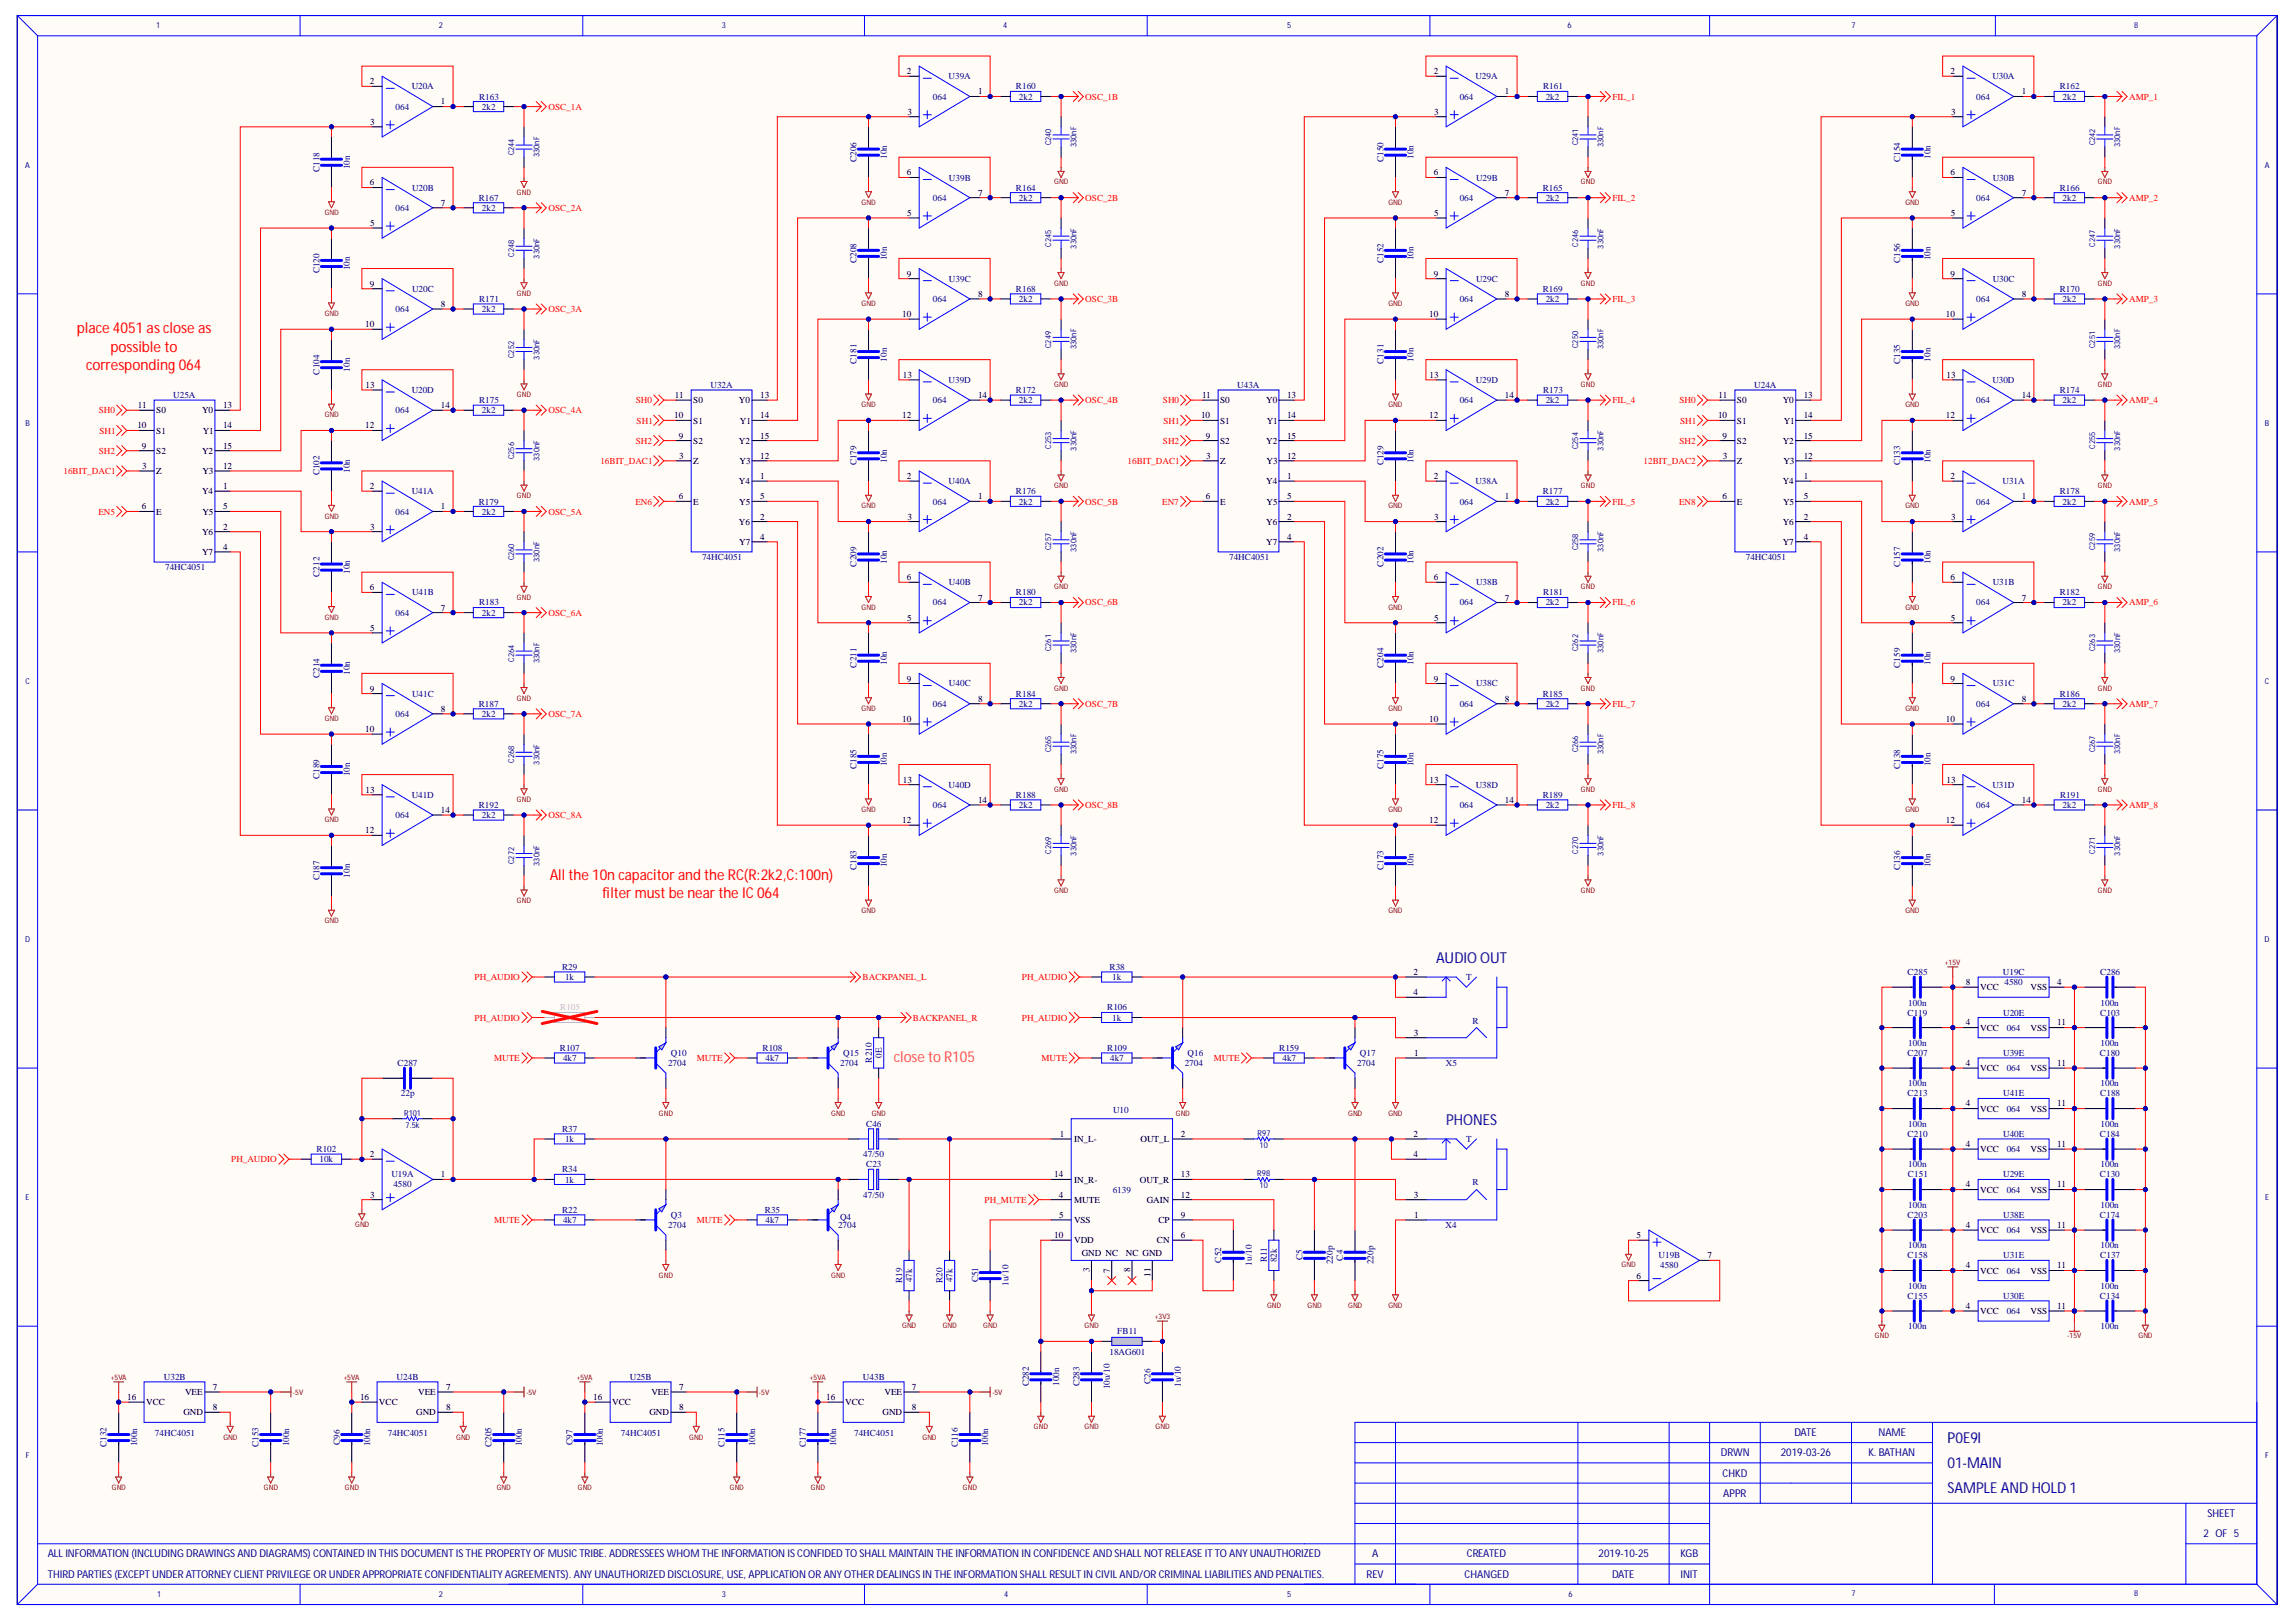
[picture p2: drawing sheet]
<svg xmlns="http://www.w3.org/2000/svg" width="297mm" height="210mm" viewBox="0 0 297 210" stroke-linecap="round" stroke-linejoin="round" font-family="sans-serif">
<defs><g id="words">
<g font-size="1.9" fill="#f00">
<text x="9.9" y="43.1">place 4051 as close as</text>
<text x="11.2" y="47.8">corresponding 064</text>
<text x="14.3" y="45.5">possible to</text>
<text x="71.1" y="113.9">All the 10n capacitor and the RC(R:2k2,C:100n)</text>
<text x="78" y="116.2">filter must be near the IC064</text>
</g>
<g font-size="1.9" fill="#000080">
<text x="185.8" y="124.6">AUDIO OUT</text>
<text x="187.1" y="145.6">PHONES</text>
<text x="252" y="186.7">P0E9I</text>
<text x="252" y="190">01-MAIN</text>
<text x="252" y="193.2">SAMPLE AND HOLD 1</text>
</g>
<text font-size="1.9" fill="#f90" x="115.7" y="137.4">close to R105</text>
<g font-size="1.4" fill="#000080">
<text x="232.2" y="185.8">DATE</text>
<text x="243" y="185.8">NAME</text>
<text x="222.6" y="188.5">DRWN</text>
<text x="222.9" y="191.2">CHKD</text>
<text x="230.4" y="188.5">2019-03-26</text>
<text x="241.7" y="188.5">K. BATHAN</text>
<text x="222.9" y="193.7">APPR</text>
<text x="285.6" y="196.3">SHEET</text>
<text x="6.2" y="201.6">ALLINFORMATION (INCLUDING DRAWINGSAND DIAGRAMS) CONTAINED IN THISDOCUMENT ISTHE PROPERTYOF MUSICTRIBE. ADDRESSEESWHOM THE INFORMATION ISCONFIDED TO SHALLMAINTAIN THE INFORMATION IN CONFIDENCE AND SHALLNOT RELEASE IT TO ANYUNAUTHORIZED</text>
<text x="177.5" y="201.6">A</text>
<text x="189.8" y="201.6">CREATED</text>
<text x="206.8" y="201.6">2019-10-25</text>
<text x="217.4" y="201.6">KGB</text>
<text x="285.1" y="198.9">2 OF 5</text>
<text x="6.2" y="204.2">THIRD PARTIES(EXCEPT UNDERATTORNEYCLIENT PRIVILEGE ORUNDERAPPROPRIATE CONFIDENTIALITYAGREEMENTS). ANYUNAUTHORIZED DISCLOSURE, USE, APPLICATION ORANYOTHERDEALINGSIN THE INFORMATION SHALLRESULT IN CIVILAND/ORCRIMINALLIABILITIESAND PENALTIES.</text>
<text x="176.8" y="204.2">REV</text>
<text x="189.5" y="204.2">CHANGED</text>
<text x="208.6" y="204.2">DATE</text>
<text x="217.4" y="204.2">INIT</text>
</g>
<g font-size="1.2">
<text x="47.8" y="10.9">2</text>
<text x="117.3" y="9.6">2</text>
<text x="185.5" y="9.6">2</text>
<text x="252.3" y="9.6">2</text>
<text x="47.9" y="16.1">3</text>
<text x="57" y="13.5">1</text>
<text x="117.4" y="14.8">3</text>
<text x="126.5" y="12.2">1</text>
<text x="185.5" y="14.8">3</text>
<text x="194.7" y="12.2">1</text>
<text x="252.4" y="14.8">3</text>
<text x="261.6" y="12.2">1</text>
<text x="117.3" y="22.7">6</text>
<text x="185.5" y="22.7">6</text>
<text x="252.3" y="22.7">6</text>
<text x="47.8" y="24">6</text>
<text x="47.9" y="29.2">5</text>
<text x="57" y="26.6">7</text>
<text x="117.4" y="27.9">5</text>
<text x="126.5" y="25.3">7</text>
<text x="185.5" y="27.9">5</text>
<text x="194.7" y="25.3">7</text>
<text x="252.4" y="27.9">5</text>
<text x="261.6" y="25.3">7</text>
<text x="117.3" y="35.8">9</text>
<text x="185.5" y="35.8">9</text>
<text x="252.3" y="35.8">9</text>
<text x="47.8" y="37.1">9</text>
<text x="57" y="39.7">8</text>
<text x="116.7" y="41">10</text>
<text x="126.5" y="38.4">8</text>
<text x="184.9" y="41">10</text>
<text x="194.7" y="38.4">8</text>
<text x="251.7" y="41">10</text>
<text x="261.6" y="38.4">8</text>
<text x="47.3" y="42.3">10</text>
<text x="17.9" y="52.8">11</text>
<text x="20.2" y="53.5">S0</text>
<text x="26.1" y="53.5">Y0</text>
<text x="28.9" y="52.8">13</text>
<text x="47.3" y="50.2">13</text>
<text x="57" y="52.8">14</text>
<text x="87.3" y="51.5">11</text>
<text x="89.7" y="52.2">S0</text>
<text x="95.6" y="52.2">Y0</text>
<text x="98.4" y="51.5">13</text>
<text x="116.8" y="48.9">13</text>
<text x="126.5" y="51.5">14</text>
<text x="155.5" y="51.5">11</text>
<text x="157.8" y="52.2">S0</text>
<text x="163.8" y="52.2">Y0</text>
<text x="166.5" y="51.5">13</text>
<text x="185" y="48.9">13</text>
<text x="194.7" y="51.5">14</text>
<text x="222.3" y="51.5">11</text>
<text x="224.7" y="52.2">S0</text>
<text x="230.6" y="52.2">Y0</text>
<text x="233.3" y="51.5">13</text>
<text x="251.8" y="48.9">13</text>
<text x="261.6" y="51.5">14</text>
<text x="17.8" y="55.4">10</text>
<text x="18.4" y="58.1">9</text>
<text x="20.2" y="56.1">S1</text>
<text x="20.2" y="58.7">S2</text>
<text x="26.1" y="58.7">Y2</text>
<text x="26.2" y="56.1">Y1</text>
<text x="28.9" y="55.4">14</text>
<text x="28.9" y="58.1">15</text>
<text x="47.3" y="55.4">12</text>
<text x="87.2" y="54.1">10</text>
<text x="87.8" y="56.8">9</text>
<text x="87.9" y="59.4">3</text>
<text x="89.7" y="54.8">S1</text>
<text x="89.7" y="57.4">S2</text>
<text x="95.6" y="57.4">Y2</text>
<text x="95.7" y="54.8">Y1</text>
<text x="98.4" y="54.1">14</text>
<text x="98.4" y="56.8">15</text>
<text x="98.4" y="59.4">12</text>
<text x="116.7" y="54.1">12</text>
<text x="155.4" y="54.1">10</text>
<text x="156" y="56.8">9</text>
<text x="156.1" y="59.4">3</text>
<text x="157.8" y="54.8">S1</text>
<text x="157.8" y="57.4">S2</text>
<text x="163.8" y="57.4">Y2</text>
<text x="163.9" y="54.8">Y1</text>
<text x="166.5" y="54.1">14</text>
<text x="166.5" y="56.8">15</text>
<text x="166.5" y="59.4">12</text>
<text x="184.9" y="54.1">12</text>
<text x="222.3" y="54.1">10</text>
<text x="222.9" y="56.8">9</text>
<text x="222.9" y="59.4">3</text>
<text x="224.7" y="54.8">S1</text>
<text x="224.7" y="57.4">S2</text>
<text x="230.6" y="57.4">Y2</text>
<text x="230.8" y="54.8">Y1</text>
<text x="233.3" y="54.1">14</text>
<text x="233.3" y="56.8">15</text>
<text x="233.3" y="59.4">12</text>
<text x="251.7" y="54.1">12</text>
<text x="18.4" y="65.9">6</text>
<text x="18.4" y="60.7">3</text>
<text x="20.2" y="61.4">Z</text>
<text x="26.1" y="64">Y4</text>
<text x="26.2" y="61.4">Y3</text>
<text x="28.9" y="60.7">12</text>
<text x="28.9" y="63.3">1</text>
<text x="28.9" y="65.9">5</text>
<text x="47.8" y="63.3">2</text>
<text x="57" y="65.9">1</text>
<text x="87.8" y="64.6">6</text>
<text x="89.7" y="60.1">Z</text>
<text x="89.7" y="65.3">E</text>
<text x="95.6" y="62.7">Y4</text>
<text x="95.6" y="65.3">Y5</text>
<text x="95.7" y="60.1">Y3</text>
<text x="98.4" y="62">1</text>
<text x="98.4" y="64.6">5</text>
<text x="117.3" y="62">2</text>
<text x="126.5" y="64.6">1</text>
<text x="156" y="64.6">6</text>
<text x="157.8" y="60.1">Z</text>
<text x="157.8" y="65.3">E</text>
<text x="163.8" y="62.7">Y4</text>
<text x="163.8" y="60.1">Y3</text>
<text x="163.8" y="65.3">Y5</text>
<text x="166.5" y="62">1</text>
<text x="166.5" y="64.6">5</text>
<text x="185.5" y="62">2</text>
<text x="194.7" y="64.6">1</text>
<text x="222.9" y="64.6">6</text>
<text x="224.7" y="60.1">Z</text>
<text x="224.7" y="65.3">E</text>
<text x="230.6" y="62.7">Y4</text>
<text x="230.7" y="65.3">Y5</text>
<text x="230.7" y="60.1">Y3</text>
<text x="233.3" y="62">1</text>
<text x="233.3" y="64.6">5</text>
<text x="252.3" y="62">2</text>
<text x="261.6" y="64.6">1</text>
<text x="20.2" y="66.6">E</text>
<text x="26.1" y="69.2">Y6</text>
<text x="26.1" y="71.8">Y7</text>
<text x="26.2" y="66.6">Y5</text>
<text x="28.9" y="68.5">2</text>
<text x="28.9" y="71.2">4</text>
<text x="47.9" y="68.5">3</text>
<text x="95.6" y="67.9">Y6</text>
<text x="95.6" y="70.5">Y7</text>
<text x="98.4" y="67.2">2</text>
<text x="98.4" y="69.9">4</text>
<text x="117.4" y="67.2">3</text>
<text x="163.8" y="67.9">Y6</text>
<text x="163.8" y="70.5">Y7</text>
<text x="166.5" y="67.2">2</text>
<text x="166.5" y="69.9">4</text>
<text x="185.5" y="67.2">3</text>
<text x="230.6" y="67.9">Y6</text>
<text x="230.6" y="70.5">Y7</text>
<text x="233.3" y="67.2">2</text>
<text x="233.3" y="69.9">4</text>
<text x="252.4" y="67.2">3</text>
<text x="47.8" y="76.4">6</text>
<text x="117.3" y="75.1">6</text>
<text x="126.5" y="77.7">7</text>
<text x="185.5" y="75.1">6</text>
<text x="194.7" y="77.7">7</text>
<text x="252.3" y="75.1">6</text>
<text x="261.6" y="77.7">7</text>
<text x="47.9" y="81.7">5</text>
<text x="57" y="79">7</text>
<text x="117.4" y="80.3">5</text>
<text x="185.5" y="80.3">5</text>
<text x="252.4" y="80.3">5</text>
<text x="47.8" y="89.5">9</text>
<text x="117.3" y="88.2">9</text>
<text x="185.5" y="88.2">9</text>
<text x="252.3" y="88.2">9</text>
<text x="47.3" y="94.8">10</text>
<text x="57" y="92.1">8</text>
<text x="116.7" y="93.4">10</text>
<text x="126.5" y="90.8">8</text>
<text x="184.9" y="93.4">10</text>
<text x="194.7" y="90.8">8</text>
<text x="251.7" y="93.4">10</text>
<text x="261.6" y="90.8">8</text>
<text x="116.8" y="101.3">13</text>
<text x="185" y="101.3">13</text>
<text x="251.8" y="101.3">13</text>
<text x="47.3" y="107.9">12</text>
<text x="47.3" y="102.6">13</text>
<text x="57" y="105.2">14</text>
<text x="116.7" y="106.5">12</text>
<text x="126.5" y="103.9">14</text>
<text x="184.9" y="106.5">12</text>
<text x="194.7" y="103.9">14</text>
<text x="251.7" y="106.5">12</text>
<text x="261.6" y="103.9">14</text>
<text x="182.9" y="126.2">2</text>
<text x="182.9" y="128.8">4</text>
<text x="254.3" y="127.5">8</text>
<text x="256.2" y="128.1">VCC</text>
<text x="262.7" y="128.1">VSS</text>
<text x="266.1" y="127.5">4</text>
<text x="182.9" y="134">3</text>
<text x="183" y="136.6">1</text>
<text x="254.3" y="132.7">4</text>
<text x="254.3" y="137.9">4</text>
<text x="256.2" y="133.4">VCC</text>
<text x="262.7" y="133.4">VSS</text>
<text x="266.1" y="132.7">11</text>
<text x="266.1" y="137.9">11</text>
<text x="254.3" y="143.2">4</text>
<text x="256.2" y="138.6">VCC</text>
<text x="256.2" y="143.9">VCC</text>
<text x="262.7" y="138.6">VSS</text>
<text x="262.7" y="143.9">VSS</text>
<text x="266.1" y="143.2">11</text>
<text x="47.8" y="149.7">2</text>
<text x="137.1" y="147.1">1</text>
<text x="139" y="147.8">IN_L-</text>
<text x="147.6" y="147.8">OUT_L</text>
<text x="152.8" y="147.1">2</text>
<text x="182.9" y="147.1">2</text>
<text x="182.9" y="149.7">4</text>
<text x="254.3" y="148.4">4</text>
<text x="256.2" y="149.1">VCC</text>
<text x="262.7" y="149.1">VSS</text>
<text x="266.1" y="148.4">11</text>
<text x="47.9" y="155">3</text>
<text x="57" y="152.4">1</text>
<text x="136.4" y="152.4">14</text>
<text x="137" y="155">4</text>
<text x="139" y="155.7">MUTE</text>
<text x="139" y="153">IN_R-</text>
<text x="147.5" y="153">OUT_R</text>
<text x="148.4" y="155.7">GAIN</text>
<text x="152.8" y="155">12</text>
<text x="152.8" y="152.4">13</text>
<text x="182.9" y="155">3</text>
<text x="254.3" y="153.7">4</text>
<text x="256.2" y="154.3">VCC</text>
<text x="262.7" y="154.3">VSS</text>
<text x="266.1" y="153.7">11</text>
<text x="136.4" y="160.2">10</text>
<text x="137" y="157.6">5</text>
<text x="139" y="158.3">VSS</text>
<text x="139" y="160.9">VDD</text>
<text x="149.7" y="160.9">CN</text>
<text x="149.9" y="158.3">CP</text>
<text x="152.8" y="160.2">6</text>
<text x="152.8" y="157.6">9</text>
<text x="183" y="157.6">1</text>
<text x="211.7" y="160.2">5</text>
<text x="254.3" y="158.9">4</text>
<text x="256.2" y="159.6">VCC</text>
<text x="262.7" y="159.6">VSS</text>
<text x="266.1" y="158.9">11</text>
<text x="139.9" y="162.6">GND NC</text>
<text x="141" y="164.7" transform="rotate(-90 141 164.7)">3</text>
<text x="143.6" y="164.7" transform="rotate(-90 143.6 164.7)">7</text>
<text x="145.7" y="162.6">NC GND</text>
<text x="146.2" y="164.7" transform="rotate(-90 146.2 164.7)">8</text>
<text x="148.8" y="165.2" transform="rotate(-90 148.8 165.2)">11</text>
<text x="211.7" y="165.5">6</text>
<text x="220.9" y="162.8">7</text>
<text x="254.3" y="164.2">4</text>
<text x="256.2" y="164.8">VCC</text>
<text x="262.7" y="164.8">VSS</text>
<text x="266.1" y="164.2">11</text>
<text x="254.3" y="169.4">4</text>
<text x="256.2" y="170.1">VCC</text>
<text x="262.7" y="170.1">VSS</text>
<text x="266.1" y="169.4">11</text>
<text x="27.5" y="179.9">7</text>
<text x="57.7" y="179.9">7</text>
<text x="87.9" y="179.9">7</text>
<text x="118" y="179.9">7</text>
<text x="16.5" y="181.2">16</text>
<text x="18.9" y="181.9">VCC</text>
<text x="23.7" y="183.2">GND</text>
<text x="23.9" y="180.5">VEE</text>
<text x="27.5" y="182.5">8</text>
<text x="46.6" y="181.2">16</text>
<text x="49" y="181.9">VCC</text>
<text x="53.9" y="183.2">GND</text>
<text x="54.1" y="180.5">VEE</text>
<text x="57.7" y="182.5">8</text>
<text x="76.7" y="181.2">16</text>
<text x="79.2" y="181.9">VCC</text>
<text x="84" y="183.2">GND</text>
<text x="84.3" y="180.5">VEE</text>
<text x="87.9" y="182.5">8</text>
<text x="106.9" y="181.2">16</text>
<text x="109.4" y="181.9">VCC</text>
<text x="114.2" y="183.2">GND</text>
<text x="114.4" y="180.5">VEE</text>
<text x="118" y="182.5">8</text>
</g>
<g font-size="1.2" fill="#000080">
<text x="53.3" y="11.6">U20A</text>
<text x="122.7" y="10.3">U39A</text>
<text x="131.4" y="11.6">R160</text>
<text x="190.9" y="10.3">U29A</text>
<text x="199.6" y="11.6">R161</text>
<text x="257.8" y="10.3">U30A</text>
<text x="266.5" y="11.6">R162</text>
<text x="51.2" y="14.2">064</text>
<text x="62" y="12.9">R163</text>
<text x="62.4" y="14.2">2k2</text>
<text x="120.7" y="12.9">064</text>
<text x="131.8" y="12.9">2k2</text>
<text x="188.8" y="12.9">064</text>
<text x="200" y="12.9">2k2</text>
<text x="255.7" y="12.9">064</text>
<text x="266.9" y="12.9">2k2</text>
<text x="41.3" y="22.2" transform="rotate(-90 41.3 22.2)">C118</text>
<text x="45.3" y="21.9" transform="rotate(-90 45.3 21.9)">10n</text>
<text x="110.8" y="21" transform="rotate(-90 110.8 21)">C206</text>
<text x="114.7" y="20.6" transform="rotate(-90 114.7 20.6)">10n</text>
<text x="122.8" y="23.4">U39B</text>
<text x="179" y="21" transform="rotate(-90 179 21)">C150</text>
<text x="182.9" y="20.6" transform="rotate(-90 182.9 20.6)">10n</text>
<text x="191" y="23.4">U29B</text>
<text x="245.8" y="21" transform="rotate(-90 245.8 21)">C154</text>
<text x="249.8" y="20.6" transform="rotate(-90 249.8 20.6)">10n</text>
<text x="257.8" y="23.4">U30B</text>
<text x="51.2" y="27.3">064</text>
<text x="53.3" y="24.7">U20B</text>
<text x="61.9" y="26">R167</text>
<text x="62.4" y="27.3">2k2</text>
<text x="120.7" y="26">064</text>
<text x="131.4" y="24.7">R164</text>
<text x="131.8" y="26">2k2</text>
<text x="188.8" y="26">064</text>
<text x="199.6" y="24.7">R165</text>
<text x="200" y="26">2k2</text>
<text x="255.7" y="26">064</text>
<text x="266.5" y="24.7">R166</text>
<text x="266.9" y="26">2k2</text>
<text x="41.3" y="35.4" transform="rotate(-90 41.3 35.4)">C120</text>
<text x="45.3" y="35" transform="rotate(-90 45.3 35)">10n</text>
<text x="110.8" y="34" transform="rotate(-90 110.8 34)">C208</text>
<text x="114.7" y="33.7" transform="rotate(-90 114.7 33.7)">10n</text>
<text x="179" y="34.1" transform="rotate(-90 179 34.1)">C152</text>
<text x="182.9" y="33.7" transform="rotate(-90 182.9 33.7)">10n</text>
<text x="245.8" y="34.1" transform="rotate(-90 245.8 34.1)">C156</text>
<text x="249.8" y="33.7" transform="rotate(-90 249.8 33.7)">10n</text>
<text x="51.2" y="40.4">064</text>
<text x="53.3" y="37.8">U20C</text>
<text x="62" y="39.1">R171</text>
<text x="62.4" y="40.4">2k2</text>
<text x="120.7" y="39.1">064</text>
<text x="122.8" y="36.5">U39C</text>
<text x="131.4" y="37.8">R168</text>
<text x="131.8" y="39.1">2k2</text>
<text x="188.8" y="39.1">064</text>
<text x="191" y="36.5">U29C</text>
<text x="199.6" y="37.8">R169</text>
<text x="200" y="39.1">2k2</text>
<text x="255.7" y="39.1">064</text>
<text x="257.8" y="36.5">U30C</text>
<text x="266.5" y="37.8">R170</text>
<text x="266.9" y="39.1">2k2</text>
<text x="110.8" y="47.1" transform="rotate(-90 110.8 47.1)">C181</text>
<text x="114.7" y="46.8" transform="rotate(-90 114.7 46.8)">10n</text>
<text x="179" y="47.1" transform="rotate(-90 179 47.1)">C131</text>
<text x="182.9" y="46.8" transform="rotate(-90 182.9 46.8)">10n</text>
<text x="245.8" y="47.1" transform="rotate(-90 245.8 47.1)">C135</text>
<text x="249.8" y="46.8" transform="rotate(-90 249.8 46.8)">10n</text>
<text x="22.4" y="51.5">U25A</text>
<text x="41.3" y="48.5" transform="rotate(-90 41.3 48.5)">C104</text>
<text x="45.3" y="48.1" transform="rotate(-90 45.3 48.1)">10n</text>
<text x="51.2" y="53.5">064</text>
<text x="53.3" y="50.9">U20D</text>
<text x="62" y="52.2">R175</text>
<text x="62.4" y="53.5">2k2</text>
<text x="91.9" y="50.2">U32A</text>
<text x="120.7" y="52.2">064</text>
<text x="122.7" y="49.6">U39D</text>
<text x="131.4" y="50.9">R172</text>
<text x="131.8" y="52.2">2k2</text>
<text x="160.1" y="50.2">U43A</text>
<text x="188.8" y="52.2">064</text>
<text x="190.9" y="49.6">U29D</text>
<text x="199.6" y="50.9">R173</text>
<text x="200" y="52.2">2k2</text>
<text x="227" y="50.2">U24A</text>
<text x="255.7" y="52.2">064</text>
<text x="257.8" y="49.6">U30D</text>
<text x="266.5" y="50.9">R174</text>
<text x="266.9" y="52.2">2k2</text>
<text x="114.7" y="59.9" transform="rotate(-90 114.7 59.9)">10n</text>
<text x="182.9" y="59.9" transform="rotate(-90 182.9 59.9)">10n</text>
<text x="249.8" y="59.9" transform="rotate(-90 249.8 59.9)">10n</text>
<text x="41.3" y="61.5" transform="rotate(-90 41.3 61.5)">C102</text>
<text x="45.3" y="61.2" transform="rotate(-90 45.3 61.2)">10n</text>
<text x="53.3" y="64">U41A</text>
<text x="61.9" y="65.3">R179</text>
<text x="110.8" y="60.2" transform="rotate(-90 110.8 60.2)">C179</text>
<text x="120.7" y="65.3">064</text>
<text x="122.7" y="62.7">U40A</text>
<text x="131.4" y="64">R176</text>
<text x="131.8" y="65.3">2k2</text>
<text x="179" y="60.2" transform="rotate(-90 179 60.2)">C129</text>
<text x="188.8" y="65.3">064</text>
<text x="190.9" y="62.7">U38A</text>
<text x="199.6" y="64">R177</text>
<text x="200" y="65.3">2k2</text>
<text x="245.8" y="60.2" transform="rotate(-90 245.8 60.2)">C133</text>
<text x="255.7" y="65.3">064</text>
<text x="259.1" y="62.7">U31A</text>
<text x="266.5" y="64">R178</text>
<text x="266.9" y="65.3">2k2</text>
<text x="51.2" y="66.6">064</text>
<text x="62.4" y="66.6">2k2</text>
<text x="21.4" y="73.8">74HC4051</text>
<text x="41.3" y="74.6" transform="rotate(-90 41.3 74.6)">C212</text>
<text x="45.3" y="74.3" transform="rotate(-90 45.3 74.3)">10n</text>
<text x="53.3" y="77">U41B</text>
<text x="90.8" y="72.5">74HC4051</text>
<text x="110.8" y="73.3" transform="rotate(-90 110.8 73.3)">C209</text>
<text x="114.7" y="72.9" transform="rotate(-90 114.7 72.9)">10n</text>
<text x="122.8" y="75.7">U40B</text>
<text x="131.4" y="77">R180</text>
<text x="159" y="72.5">74HC4051</text>
<text x="179" y="73.3" transform="rotate(-90 179 73.3)">C202</text>
<text x="182.9" y="72.9" transform="rotate(-90 182.9 72.9)">10n</text>
<text x="191" y="75.7">U38B</text>
<text x="199.6" y="77">R181</text>
<text x="225.9" y="72.5">74HC4051</text>
<text x="245.8" y="73.3" transform="rotate(-90 245.8 73.3)">C157</text>
<text x="249.8" y="72.9" transform="rotate(-90 249.8 72.9)">10n</text>
<text x="257.8" y="75.7">U31B</text>
<text x="266.5" y="77">R182</text>
<text x="51.2" y="79.7">064</text>
<text x="62" y="78.4">R183</text>
<text x="62.4" y="79.7">2k2</text>
<text x="120.7" y="78.4">064</text>
<text x="131.8" y="78.4">2k2</text>
<text x="188.8" y="78.4">064</text>
<text x="200" y="78.4">2k2</text>
<text x="255.7" y="78.4">064</text>
<text x="266.9" y="78.4">2k2</text>
<text x="41.3" y="87.7" transform="rotate(-90 41.3 87.7)">C214</text>
<text x="45.3" y="87.4" transform="rotate(-90 45.3 87.4)">10n</text>
<text x="110.8" y="86.4" transform="rotate(-90 110.8 86.4)">C211</text>
<text x="114.7" y="86" transform="rotate(-90 114.7 86)">10n</text>
<text x="122.8" y="88.8">U40C</text>
<text x="179" y="86.4" transform="rotate(-90 179 86.4)">C204</text>
<text x="182.9" y="86" transform="rotate(-90 182.9 86)">10n</text>
<text x="191" y="88.8">U38C</text>
<text x="245.8" y="86.4" transform="rotate(-90 245.8 86.4)">C159</text>
<text x="249.8" y="86" transform="rotate(-90 249.8 86)">10n</text>
<text x="257.8" y="88.8">U31C</text>
<text x="51.2" y="92.8">064</text>
<text x="53.3" y="90.1">U41C</text>
<text x="61.9" y="91.5">R187</text>
<text x="62.4" y="92.8">2k2</text>
<text x="120.7" y="91.5">064</text>
<text x="131.4" y="90.1">R184</text>
<text x="131.8" y="91.5">2k2</text>
<text x="188.8" y="91.5">064</text>
<text x="199.6" y="90.1">R185</text>
<text x="200" y="91.5">2k2</text>
<text x="255.7" y="91.5">064</text>
<text x="266.5" y="90.1">R186</text>
<text x="266.9" y="91.5">2k2</text>
<text x="41.3" y="100.8" transform="rotate(-90 41.3 100.8)">C189</text>
<text x="45.3" y="100.5" transform="rotate(-90 45.3 100.5)">10n</text>
<text x="110.8" y="99.5" transform="rotate(-90 110.8 99.5)">C185</text>
<text x="114.7" y="99.1" transform="rotate(-90 114.7 99.1)">10n</text>
<text x="122.7" y="101.9">U40D</text>
<text x="179" y="99.5" transform="rotate(-90 179 99.5)">C175</text>
<text x="182.9" y="99.1" transform="rotate(-90 182.9 99.1)">10n</text>
<text x="190.9" y="101.9">U38D</text>
<text x="245.8" y="99.5" transform="rotate(-90 245.8 99.5)">C138</text>
<text x="249.8" y="99.1" transform="rotate(-90 249.8 99.1)">10n</text>
<text x="257.8" y="101.9">U31D</text>
<text x="51.2" y="105.9">064</text>
<text x="53.3" y="103.2">U41D</text>
<text x="61.9" y="104.6">R192</text>
<text x="62.4" y="105.9">2k2</text>
<text x="120.7" y="104.6">064</text>
<text x="131.4" y="103.2">R188</text>
<text x="131.8" y="104.6">2k2</text>
<text x="188.8" y="104.6">064</text>
<text x="199.6" y="103.2">R189</text>
<text x="200" y="104.6">2k2</text>
<text x="255.7" y="104.6">064</text>
<text x="266.5" y="103.2">R191</text>
<text x="266.9" y="104.6">2k2</text>
<text x="41.3" y="113.9" transform="rotate(-90 41.3 113.9)">C187</text>
<text x="45.3" y="113.6" transform="rotate(-90 45.3 113.6)">10n</text>
<text x="110.8" y="112.6" transform="rotate(-90 110.8 112.6)">C183</text>
<text x="114.7" y="112.2" transform="rotate(-90 114.7 112.2)">10n</text>
<text x="179" y="112.6" transform="rotate(-90 179 112.6)">C173</text>
<text x="182.9" y="112.2" transform="rotate(-90 182.9 112.2)">10n</text>
<text x="245.8" y="112.6" transform="rotate(-90 245.8 112.6)">C136</text>
<text x="249.8" y="112.2" transform="rotate(-90 249.8 112.2)">10n</text>
<text x="72.7" y="125.5">R29</text>
<text x="143.5" y="125.5">R38</text>
<text x="73.1" y="126.8">1k</text>
<text x="143.2" y="130.8">R106</text>
<text x="143.9" y="126.8">1k</text>
<text x="189.7" y="126.8">T</text>
<text x="246.8" y="131.4">C119</text>
<text x="246.8" y="126.2">C285</text>
<text x="246.9" y="130.1">100n</text>
<text x="259.1" y="126.2">U19C</text>
<text x="259.2" y="131.4">U20E</text>
<text x="259.3" y="127.5">4580</text>
<text x="271.7" y="131.4">C103</text>
<text x="271.7" y="126.2">C286</text>
<text x="271.8" y="130.1">100n</text>
<text x="51.4" y="137.9">C287</text>
<text x="72.4" y="136">R107</text>
<text x="72.8" y="137.3">4k7</text>
<text x="86.4" y="137.9">2704</text>
<text x="86.8" y="136.6">Q10</text>
<text x="98.7" y="136">R108</text>
<text x="99" y="137.3">4k7</text>
<text x="108.7" y="137.9">2704</text>
<text x="109.1" y="136.6">Q15</text>
<text x="112.8" y="137.5" transform="rotate(-90 112.8 137.5)">R210</text>
<text x="114.1" y="136.9" transform="rotate(-90 114.1 136.9)">0E</text>
<text x="143.2" y="136">R109</text>
<text x="143.6" y="137.3">4k7</text>
<text x="143.9" y="132.1">1k</text>
<text x="153.3" y="137.9">2704</text>
<text x="153.6" y="136.6">Q16</text>
<text x="165.5" y="136">R159</text>
<text x="165.9" y="137.3">4k7</text>
<text x="175.6" y="137.9">2704</text>
<text x="175.9" y="136.6">Q17</text>
<text x="187.1" y="137.9">X5</text>
<text x="190.5" y="132.5">R</text>
<text x="246.8" y="136.6">C207</text>
<text x="246.9" y="135.3">100n</text>
<text x="259.2" y="136.6">U39E</text>
<text x="259.6" y="133.4">064</text>
<text x="271.7" y="136.6">C180</text>
<text x="271.8" y="135.3">100n</text>
<text x="51.9" y="141.9">22p</text>
<text x="144" y="144">U10</text>
<text x="246.8" y="141.9">C213</text>
<text x="246.9" y="140.6">100n</text>
<text x="259.2" y="141.9">U41E</text>
<text x="259.6" y="138.6">064</text>
<text x="259.6" y="143.9">064</text>
<text x="271.7" y="141.9">C188</text>
<text x="271.8" y="140.6">100n</text>
<text x="40.9" y="149.1">R102</text>
<text x="72.7" y="146.5">R37</text>
<text x="73.1" y="147.8">1k</text>
<text x="111.7" y="149.7">47/50</text>
<text x="112.1" y="145.8">C46</text>
<text x="189.7" y="147.8">T</text>
<text x="246.8" y="147.1">C210</text>
<text x="246.9" y="145.8">100n</text>
<text x="259.2" y="147.1">U40E</text>
<text x="259.6" y="149.1">064</text>
<text x="271.7" y="147.1">C184</text>
<text x="271.8" y="145.8">100n</text>
<text x="41.3" y="150.4">10k</text>
<text x="50.6" y="152.4">U19A</text>
<text x="50.9" y="153.7">4580</text>
<text x="72.7" y="151.7">R34</text>
<text x="73.1" y="153">1k</text>
<text x="111.7" y="155">47/50</text>
<text x="112.1" y="151">C23</text>
<text x="144" y="154.3">6139</text>
<text x="190.5" y="153.4">R</text>
<text x="246.8" y="152.4">C151</text>
<text x="246.9" y="151">100n</text>
<text x="259.2" y="152.4">U29E</text>
<text x="259.6" y="154.3">064</text>
<text x="271.7" y="152.4">C130</text>
<text x="271.8" y="151">100n</text>
<text x="72.7" y="157">R22</text>
<text x="72.8" y="158.3">4k7</text>
<text x="86.4" y="158.9">2704</text>
<text x="86.8" y="157.6">Q3</text>
<text x="98.9" y="157">R35</text>
<text x="99" y="158.3">4k7</text>
<text x="108.4" y="158.9">2704</text>
<text x="108.7" y="157.9">Q4</text>
<text x="187" y="158.9">X4</text>
<text x="246.8" y="157.6">C203</text>
<text x="246.9" y="156.3">100n</text>
<text x="246.9" y="161.5">100n</text>
<text x="259.2" y="157.6">U38E</text>
<text x="259.6" y="159.6">064</text>
<text x="271.7" y="157.6">C174</text>
<text x="271.8" y="156.3">100n</text>
<text x="271.8" y="161.5">100n</text>
<text x="116.7" y="166" transform="rotate(-90 116.7 166)">R19</text>
<text x="118" y="166" transform="rotate(-90 118 166)">47k</text>
<text x="121.9" y="166.1" transform="rotate(-90 121.9 166.1)">R20</text>
<text x="123.2" y="166" transform="rotate(-90 123.2 166)">47k</text>
<text x="126.5" y="166" transform="rotate(-90 126.5 166)">C51</text>
<text x="130.5" y="166.4" transform="rotate(-90 130.5 166.4)">1u/10</text>
<text x="158" y="163.4" transform="rotate(-90 158 163.4)">C52</text>
<text x="161.9" y="163.8" transform="rotate(-90 161.9 163.8)">1u/10</text>
<text x="163.9" y="163.3" transform="rotate(-90 163.9 163.3)">R11</text>
<text x="165.2" y="163.3" transform="rotate(-90 165.2 163.3)">82k</text>
<text x="168.5" y="163.1" transform="rotate(-90 168.5 163.1)">C5</text>
<text x="172.4" y="163.6" transform="rotate(-90 172.4 163.6)">220p</text>
<text x="173.7" y="163.1" transform="rotate(-90 173.7 163.1)">C4</text>
<text x="177.7" y="163.6" transform="rotate(-90 177.7 163.6)">220p</text>
<text x="214.6" y="162.8">U19B</text>
<text x="214.8" y="164.2">4580</text>
<text x="246.8" y="162.8">C158</text>
<text x="246.9" y="166.8">100n</text>
<text x="259.2" y="162.8">U31E</text>
<text x="259.6" y="164.8">064</text>
<text x="271.7" y="162.8">C137</text>
<text x="271.8" y="166.8">100n</text>
<text x="144.6" y="172.7">FB11</text>
<text x="246.8" y="168.1">C155</text>
<text x="246.9" y="172">100n</text>
<text x="259.2" y="168.1">U30E</text>
<text x="259.6" y="170.1">064</text>
<text x="271.7" y="168.1">C134</text>
<text x="271.8" y="172">100n</text>
<text x="21.2" y="178.6">U32B</text>
<text x="51.3" y="178.6">U24B</text>
<text x="81.5" y="178.6">U25B</text>
<text x="111.6" y="178.6">U43B</text>
<text x="133.1" y="179.4" transform="rotate(-90 133.1 179.4)">C282</text>
<text x="137" y="179.4" transform="rotate(-90 137 179.4)">100n</text>
<text x="139.6" y="179.4" transform="rotate(-90 139.6 179.4)">C283</text>
<text x="143.5" y="175.3">18AG601</text>
<text x="143.6" y="179.8" transform="rotate(-90 143.6 179.8)">10u/10</text>
<text x="148.8" y="179.1" transform="rotate(-90 148.8 179.1)">C26</text>
<text x="152.8" y="179.5" transform="rotate(-90 152.8 179.5)">1u/10</text>
<text x="20.1" y="185.8">74HC4051</text>
<text x="50.2" y="185.8">74HC4051</text>
<text x="80.3" y="185.8">74HC4051</text>
<text x="110.5" y="185.8">74HC4051</text>
<text x="13.8" y="187.3" transform="rotate(-90 13.8 187.3)">C132</text>
<text x="17.7" y="187.2" transform="rotate(-90 17.7 187.2)">100n</text>
<text x="33.5" y="187.3" transform="rotate(-90 33.5 187.3)">C153</text>
<text x="37.4" y="187.2" transform="rotate(-90 37.4 187.2)">100n</text>
<text x="44" y="187" transform="rotate(-90 44 187)">C96</text>
<text x="47.9" y="187.2" transform="rotate(-90 47.9 187.2)">100n</text>
<text x="63.6" y="187.3" transform="rotate(-90 63.6 187.3)">C205</text>
<text x="67.5" y="187.2" transform="rotate(-90 67.5 187.2)">100n</text>
<text x="74.1" y="187" transform="rotate(-90 74.1 187)">C97</text>
<text x="78" y="187.2" transform="rotate(-90 78 187.2)">100n</text>
<text x="93.7" y="187.3" transform="rotate(-90 93.7 187.3)">C115</text>
<text x="97.7" y="187.2" transform="rotate(-90 97.7 187.2)">100n</text>
<text x="104.2" y="187.3" transform="rotate(-90 104.2 187.3)">C177</text>
<text x="108.2" y="187.2" transform="rotate(-90 108.2 187.2)">100n</text>
<text x="123.9" y="187.3" transform="rotate(-90 123.9 187.3)">C116</text>
<text x="127.8" y="187.2" transform="rotate(-90 127.8 187.2)">100n</text>
</g>
<g font-size="1.2" fill="#f00">
<text x="70.9" y="14.2">OSC_1A</text>
<text x="140.4" y="12.9">OSC_1B</text>
<text x="208.6" y="12.9">FIL_1</text>
<text x="275.4" y="12.9">AMP_1</text>
<text x="70.9" y="27.3">OSC_2A</text>
<text x="140.4" y="26">OSC_2B</text>
<text x="208.6" y="26">FIL_2</text>
<text x="275.4" y="26">AMP_2</text>
<text x="70.9" y="40.4">OSC_3A</text>
<text x="140.4" y="39.1">OSC_3B</text>
<text x="208.6" y="39.1">FIL_3</text>
<text x="275.4" y="39.1">AMP_3</text>
<text x="12.8" y="53.5">SH0</text>
<text x="70.9" y="53.5">OSC_4A</text>
<text x="82.2" y="52.2">SH0</text>
<text x="140.4" y="52.2">OSC_4B</text>
<text x="150.4" y="52.2">SH0</text>
<text x="208.6" y="52.2">FIL_4</text>
<text x="217.3" y="52.2">SH0</text>
<text x="275.4" y="52.2">AMP_4</text>
<text x="12.8" y="58.7">SH2</text>
<text x="12.9" y="56.1">SH1</text>
<text x="82.2" y="57.4">SH2</text>
<text x="82.4" y="54.8">SH1</text>
<text x="150.4" y="57.4">SH2</text>
<text x="150.5" y="54.8">SH1</text>
<text x="217.3" y="57.4">SH2</text>
<text x="217.4" y="54.8">SH1</text>
<text x="8.2" y="61.4">16BIT_DAC1</text>
<text x="77.7" y="60.1">16BIT_DAC1</text>
<text x="82.2" y="65.3">EN6</text>
<text x="140.4" y="65.3">OSC_5B</text>
<text x="145.9" y="60.1">16BIT_DAC1</text>
<text x="150.3" y="65.3">EN7</text>
<text x="208.6" y="65.3">FIL_5</text>
<text x="212.6" y="60.1">12BIT_DAC2</text>
<text x="217.2" y="65.3">EN8</text>
<text x="275.4" y="65.3">AMP_5</text>
<text x="12.7" y="66.6">EN5</text>
<text x="70.9" y="66.6">OSC_5A</text>
<text x="70.9" y="79.7">OSC_6A</text>
<text x="140.4" y="78.4">OSC_6B</text>
<text x="208.6" y="78.4">FIL_6</text>
<text x="275.4" y="78.4">AMP_6</text>
<text x="70.9" y="92.8">OSC_7A</text>
<text x="140.4" y="91.5">OSC_7B</text>
<text x="208.6" y="91.5">FIL_7</text>
<text x="275.4" y="91.5">AMP_7</text>
<text x="70.9" y="105.9">OSC_8A</text>
<text x="140.4" y="104.6">OSC_8B</text>
<text x="208.6" y="104.6">FIL_8</text>
<text x="275.4" y="104.6">AMP_8</text>
<text x="61.4" y="126.8">PH_AUDIO</text>
<text x="111.6" y="126.8">BACKPANEL_L</text>
<text x="132.2" y="126.8">PH_AUDIO</text>
<text x="61.4" y="132.1">PH_AUDIO</text>
<text x="63.9" y="137.3">MUTE</text>
<text x="90.1" y="137.3">MUTE</text>
<text x="118.1" y="132.1">BACKPANEL_R</text>
<text x="132.2" y="132.1">PH_AUDIO</text>
<text x="134.7" y="137.3">MUTE</text>
<text x="157" y="137.3">MUTE</text>
<text x="29.9" y="150.4">PH_AUDIO</text>
<text x="127.4" y="155.7">PH_MUTE</text>
<text x="63.9" y="158.3">MUTE</text>
<text x="90.1" y="158.3">MUTE</text>
</g>
<g font-size="1.2" fill="#bfbebc">
<text x="72.5" y="130.8">R105</text>
<text x="72.9" y="132.1">NC</text>
</g>
<g font-size="1.1" fill="#000080">
<text x="20.2" y="3.7">1</text>
<text x="56.8" y="3.7">2</text>
<text x="93.4" y="3.7">3</text>
<text x="129.8" y="3.7">4</text>
<text x="166.5" y="3.7">5</text>
<text x="202.8" y="3.7">6</text>
<text x="239.5" y="3.7">7</text>
<text x="276.1" y="3.7">8</text>
<text x="3.3" y="21.7">A</text>
<text x="66.5" y="20.1" transform="rotate(-90 66.5 20.1)">C244</text>
<text x="69.8" y="20.4" transform="rotate(-90 69.8 20.4)">330nF</text>
<text x="136" y="18.8" transform="rotate(-90 136 18.8)">C240</text>
<text x="139.3" y="19.1" transform="rotate(-90 139.3 19.1)">330nF</text>
<text x="204.2" y="18.8" transform="rotate(-90 204.2 18.8)">C241</text>
<text x="207.5" y="19.1" transform="rotate(-90 207.5 19.1)">330nF</text>
<text x="271" y="18.8" transform="rotate(-90 271 18.8)">C242</text>
<text x="274.3" y="19.1" transform="rotate(-90 274.3 19.1)">330nF</text>
<text x="293" y="21.7">A</text>
<text x="66.5" y="33.2" transform="rotate(-90 66.5 33.2)">C248</text>
<text x="69.8" y="33.5" transform="rotate(-90 69.8 33.5)">330nF</text>
<text x="136" y="31.9" transform="rotate(-90 136 31.9)">C245</text>
<text x="139.3" y="32.2" transform="rotate(-90 139.3 32.2)">330nF</text>
<text x="204.2" y="31.9" transform="rotate(-90 204.2 31.9)">C246</text>
<text x="207.5" y="32.2" transform="rotate(-90 207.5 32.2)">330nF</text>
<text x="271" y="31.9" transform="rotate(-90 271 31.9)">C247</text>
<text x="274.3" y="32.2" transform="rotate(-90 274.3 32.2)">330nF</text>
<text x="66.5" y="46.3" transform="rotate(-90 66.5 46.3)">C252</text>
<text x="69.8" y="46.5" transform="rotate(-90 69.8 46.5)">330nF</text>
<text x="136" y="45" transform="rotate(-90 136 45)">C249</text>
<text x="139.3" y="45.2" transform="rotate(-90 139.3 45.2)">330nF</text>
<text x="204.2" y="45" transform="rotate(-90 204.2 45)">C250</text>
<text x="207.5" y="45.2" transform="rotate(-90 207.5 45.2)">330nF</text>
<text x="271" y="45" transform="rotate(-90 271 45)">C251</text>
<text x="274.3" y="45.2" transform="rotate(-90 274.3 45.2)">330nF</text>
<text x="3.3" y="55.1">B</text>
<text x="66.5" y="59.4" transform="rotate(-90 66.5 59.4)">C256</text>
<text x="69.8" y="59.6" transform="rotate(-90 69.8 59.6)">330nF</text>
<text x="136" y="58.1" transform="rotate(-90 136 58.1)">C253</text>
<text x="139.3" y="58.3" transform="rotate(-90 139.3 58.3)">330nF</text>
<text x="204.2" y="58.1" transform="rotate(-90 204.2 58.1)">C254</text>
<text x="207.5" y="58.3" transform="rotate(-90 207.5 58.3)">330nF</text>
<text x="271" y="58.1" transform="rotate(-90 271 58.1)">C255</text>
<text x="274.3" y="58.3" transform="rotate(-90 274.3 58.3)">330nF</text>
<text x="293" y="55.1">B</text>
<text x="136" y="71.2" transform="rotate(-90 136 71.2)">C257</text>
<text x="139.3" y="71.4" transform="rotate(-90 139.3 71.4)">330nF</text>
<text x="204.2" y="71.2" transform="rotate(-90 204.2 71.2)">C258</text>
<text x="207.5" y="71.4" transform="rotate(-90 207.5 71.4)">330nF</text>
<text x="271" y="71.2" transform="rotate(-90 271 71.2)">C259</text>
<text x="274.3" y="71.4" transform="rotate(-90 274.3 71.4)">330nF</text>
<text x="66.5" y="72.5" transform="rotate(-90 66.5 72.5)">C260</text>
<text x="69.8" y="72.7" transform="rotate(-90 69.8 72.7)">330nF</text>
<text x="3.3" y="88.5">C</text>
<text x="66.5" y="85.6" transform="rotate(-90 66.5 85.6)">C264</text>
<text x="69.8" y="85.8" transform="rotate(-90 69.8 85.8)">330nF</text>
<text x="136" y="84.3" transform="rotate(-90 136 84.3)">C261</text>
<text x="139.3" y="84.5" transform="rotate(-90 139.3 84.5)">330nF</text>
<text x="204.2" y="84.3" transform="rotate(-90 204.2 84.3)">C262</text>
<text x="207.5" y="84.5" transform="rotate(-90 207.5 84.5)">330nF</text>
<text x="271" y="84.3" transform="rotate(-90 271 84.3)">C263</text>
<text x="274.3" y="84.5" transform="rotate(-90 274.3 84.5)">330nF</text>
<text x="293" y="88.5">C</text>
<text x="66.5" y="98.7" transform="rotate(-90 66.5 98.7)">C268</text>
<text x="69.8" y="98.9" transform="rotate(-90 69.8 98.9)">330nF</text>
<text x="136" y="97.4" transform="rotate(-90 136 97.4)">C265</text>
<text x="139.3" y="97.6" transform="rotate(-90 139.3 97.6)">330nF</text>
<text x="204.2" y="97.4" transform="rotate(-90 204.2 97.4)">C266</text>
<text x="207.5" y="97.6" transform="rotate(-90 207.5 97.6)">330nF</text>
<text x="271" y="97.4" transform="rotate(-90 271 97.4)">C267</text>
<text x="274.3" y="97.6" transform="rotate(-90 274.3 97.6)">330nF</text>
<text x="66.5" y="111.8" transform="rotate(-90 66.5 111.8)">C272</text>
<text x="69.8" y="112" transform="rotate(-90 69.8 112)">330nF</text>
<text x="136" y="110.5" transform="rotate(-90 136 110.5)">C269</text>
<text x="139.3" y="110.7" transform="rotate(-90 139.3 110.7)">330nF</text>
<text x="204.2" y="110.5" transform="rotate(-90 204.2 110.5)">C270</text>
<text x="207.5" y="110.7" transform="rotate(-90 207.5 110.7)">330nF</text>
<text x="271" y="110.5" transform="rotate(-90 271 110.5)">C271</text>
<text x="274.3" y="110.7" transform="rotate(-90 274.3 110.7)">330nF</text>
<text x="3.3" y="121.9">D</text>
<text x="293" y="121.9">D</text>
<text x="52.3" y="144.4">R101</text>
<text x="52.5" y="145.9">7.5k</text>
<text x="162.7" y="147">R97</text>
<text x="163" y="148.6">10</text>
<text x="3.3" y="155.3">E</text>
<text x="162.7" y="152.2">R98</text>
<text x="163" y="153.8">10</text>
<text x="293" y="155.3">E</text>
<text x="3.3" y="188.7">F</text>
<text x="293" y="188.7">F</text>
<text x="20.3" y="206.7">1</text>
<text x="56.8" y="206.7">2</text>
<text x="93.4" y="206.7">3</text>
<text x="129.9" y="206.7">4</text>
<text x="166.5" y="206.7">5</text>
<text x="202.9" y="206.7">6</text>
<text x="239.5" y="206.6">7</text>
<text x="276.1" y="206.6">8</text>
</g>
<g font-size="1" fill="#800000">
<text x="136.4" y="23.9">GND</text>
<text x="204.5" y="23.9">GND</text>
<text x="271.4" y="23.9">GND</text>
<text x="42" y="27.8">GND</text>
<text x="66.9" y="25.2">GND</text>
<text x="111.5" y="26.5">GND</text>
<text x="179.6" y="26.5">GND</text>
<text x="246.5" y="26.5">GND</text>
<text x="42" y="40.9">GND</text>
<text x="66.9" y="38.3">GND</text>
<text x="111.5" y="39.6">GND</text>
<text x="136.4" y="37">GND</text>
<text x="179.6" y="39.6">GND</text>
<text x="204.5" y="37">GND</text>
<text x="246.5" y="39.6">GND</text>
<text x="271.4" y="37">GND</text>
<text x="66.9" y="51.4">GND</text>
<text x="111.5" y="52.7">GND</text>
<text x="136.4" y="50.1">GND</text>
<text x="179.6" y="52.7">GND</text>
<text x="204.5" y="50.1">GND</text>
<text x="246.5" y="52.7">GND</text>
<text x="271.4" y="50.1">GND</text>
<text x="42" y="54">GND</text>
<text x="66.9" y="64.5">GND</text>
<text x="111.5" y="65.8">GND</text>
<text x="136.4" y="63.2">GND</text>
<text x="179.6" y="65.8">GND</text>
<text x="204.5" y="63.2">GND</text>
<text x="246.5" y="65.8">GND</text>
<text x="271.4" y="63.2">GND</text>
<text x="42" y="67.1">GND</text>
<text x="66.9" y="77.6">GND</text>
<text x="136.4" y="76.3">GND</text>
<text x="204.5" y="76.3">GND</text>
<text x="271.4" y="76.3">GND</text>
<text x="42" y="80.2">GND</text>
<text x="111.5" y="78.9">GND</text>
<text x="179.6" y="78.9">GND</text>
<text x="246.5" y="78.9">GND</text>
<text x="136.4" y="89.4">GND</text>
<text x="204.5" y="89.4">GND</text>
<text x="271.4" y="89.4">GND</text>
<text x="42" y="93.3">GND</text>
<text x="66.9" y="90.7">GND</text>
<text x="111.5" y="92">GND</text>
<text x="179.6" y="92">GND</text>
<text x="246.5" y="92">GND</text>
<text x="42" y="106.4">GND</text>
<text x="66.9" y="103.8">GND</text>
<text x="111.5" y="105.1">GND</text>
<text x="136.4" y="102.5">GND</text>
<text x="179.6" y="105.1">GND</text>
<text x="204.5" y="102.5">GND</text>
<text x="246.5" y="105.1">GND</text>
<text x="271.4" y="102.5">GND</text>
<text x="42" y="119.5">GND</text>
<text x="66.9" y="116.9">GND</text>
<text x="111.5" y="118.2">GND</text>
<text x="136.4" y="115.5">GND</text>
<text x="179.6" y="118.2">GND</text>
<text x="204.5" y="115.5">GND</text>
<text x="246.5" y="118.2">GND</text>
<text x="271.4" y="115.5">GND</text>
<text x="251.6" y="124.8">+15V</text>
<text x="85.2" y="144.4">GND</text>
<text x="107.5" y="144.4">GND</text>
<text x="112.8" y="144.4">GND</text>
<text x="152.1" y="144.4">GND</text>
<text x="174.4" y="144.4">GND</text>
<text x="179.6" y="144.4">GND</text>
<text x="45.9" y="158.8">GND</text>
<text x="85.2" y="165.3">GND</text>
<text x="107.5" y="165.3">GND</text>
<text x="209.8" y="164">GND</text>
<text x="116.7" y="171.9">GND</text>
<text x="122" y="171.9">GND</text>
<text x="127.2" y="171.9">GND</text>
<text x="140.3" y="171.9">GND</text>
<text x="149.4" y="170.7">+3V3</text>
<text x="163.9" y="169.3">GND</text>
<text x="169.2" y="169.3">GND</text>
<text x="174.4" y="169.3">GND</text>
<text x="179.6" y="169.3">GND</text>
<text x="242.6" y="173.2">GND</text>
<text x="267.4" y="173.2">-15V</text>
<text x="276.7" y="173.2">GND</text>
<text x="14.3" y="178.6">+5VA</text>
<text x="44.5" y="178.6">+5VA</text>
<text x="74.6" y="178.6">+5VA</text>
<text x="104.8" y="178.6">+5VA</text>
<text x="37.9" y="180.5">-5V</text>
<text x="68.1" y="180.5">-5V</text>
<text x="98.2" y="180.5">-5V</text>
<text x="128.3" y="180.5">-5V</text>
<text x="133.8" y="185">GND</text>
<text x="140.3" y="185">GND</text>
<text x="149.5" y="185">GND</text>
<text x="28.9" y="186.3">GND</text>
<text x="59" y="186.3">GND</text>
<text x="89.2" y="186.3">GND</text>
<text x="119.3" y="186.3">GND</text>
<text x="14.5" y="192.8">GND</text>
<text x="34.1" y="192.8">GND</text>
<text x="44.6" y="192.8">GND</text>
<text x="64.3" y="192.8">GND</text>
<text x="74.8" y="192.8">GND</text>
<text x="94.4" y="192.8">GND</text>
<text x="104.9" y="192.8">GND</text>
<text x="124.6" y="192.8">GND</text>
</g>
</g></defs>
<path d="M2.2 2h292.4v205.6h-292.4z" fill-rule="evenodd" fill="#fffcf8"/>
<path d="M2.2 2h292.4v205.6h-292.4z" fill="none" stroke="#000" stroke-width=".13"/>
<path d="M2.2 2h292.4v205.6h-292.4z" fill-rule="evenodd" fill="#fffcf8"/>
<g fill="none" stroke="#000" stroke-width=".13">
<path d="M2.2 2h292.4v205.6h-292.4zM42.9 17.7v2.6M48.1 11.2h1.3M48.1 16.4h1.3M56 13.8h1.3M112.4 16.4v2.6M117.6 9.9h1.3M117.6 15.1h1.3M125.5 12.5h1.3M180.5 16.4v2.6M185.8 9.9h1.3M185.8 15.1h1.3"/>
<path d="M193.6 12.5h1.4M247.4 16.4v2.6M252.6 9.9h1.3M252.6 15.1h1.3M260.5 12.5h1.3M42.9 21.7v2.6M42.9 30.8v2.6M42.9 34.8v2.6M48.1 24.3h1.3M48.1 29.5h1.3M48.1 37.4h1.3M56 26.9h1.3"/>
<path d="M56 40h1.3M112.4 20.3v2.7M112.4 29.5v2.6M112.4 33.4v2.7M117.6 23h1.3M117.6 28.2h1.3M117.6 36.1h1.3M125.5 25.6h1.3M125.5 38.7h1.3M180.5 20.3v2.7M180.5 29.5v2.6M180.5 33.4v2.7"/>
<path d="M185.8 23h1.3M185.8 28.2h1.3M185.8 36.1h1.3M193.6 25.6h1.4M193.6 38.7h1.4M247.4 20.3v2.7M247.4 29.5v2.6M247.4 33.4v2.7M252.6 23h1.3M252.6 28.2h1.3M252.6 36.1h1.3M260.5 25.6h1.3"/>
<path d="M260.5 38.7h1.3M18 53.1h1.9M18 55.7h1.9M18 58.3h1.9M27.8 53.1h2M27.8 55.7h2M27.8 58.3h2M42.9 43.9v2.6M42.9 47.8v2.7M42.9 57v2.6M48.1 55.7h1.3M48.1 42.6h1.3"/>
<path d="M48.1 50.5h1.3M56 53.1h1.3M87.5 51.8h1.9M87.5 54.4h1.9M87.5 57h1.9M87.5 59.6h1.9M97.3 51.8h2M97.3 54.4h2M97.3 57h2M97.3 59.6h2M112.4 42.6v2.6M112.4 46.5v2.7"/>
<path d="M112.4 55.7v2.6M112.4 59.6v2.7M117.6 54.4h1.3M117.6 41.3h1.3M117.6 49.2h1.3M125.5 51.8h1.3M155.6 51.8h2M155.6 54.4h2M155.6 57h2M155.6 59.6h2M165.5 51.8h1.9M165.5 54.4h1.9"/>
<path d="M165.5 57h1.9M165.5 59.6h1.9M180.5 42.6v2.6M180.5 46.5v2.7M180.5 55.7v2.6M180.5 59.6v2.7M185.8 54.4h1.3M185.8 41.3h1.3M185.8 49.2h1.3M193.6 51.8h1.4M222.5 51.8h2M222.5 54.4h2"/>
<path d="M222.5 57h2M222.5 59.6h2M232.3 51.8h2M232.3 54.4h2M232.3 57h2M232.3 59.6h2M247.4 42.6v2.6M247.4 46.5v2.7M247.4 55.7v2.6M247.4 59.6v2.7M252.6 54.4h1.3M252.6 41.3h1.3"/>
<path d="M252.6 49.2h1.3M260.5 51.8h1.3M18 60.9h1.9M18 66.2h1.9M27.8 60.9h2M27.8 63.6h2M27.8 66.2h2M27.8 68.8h2M27.8 71.4h2M42.9 60.9v2.7M42.9 70.1v2.6M42.9 74v2.7"/>
<path d="M48.1 63.6h1.3M48.1 68.8h1.3M48.1 76.7h1.3M56 66.2h1.3M56 79.3h1.3M87.5 64.9h1.9M97.3 62.3h2M97.3 64.9h2M97.3 67.5h2M97.3 70.1h2M112.4 68.8v2.6M112.4 72.7v2.7"/>
<path d="M117.6 62.3h1.3M117.6 67.5h1.3M117.6 75.4h1.3M125.5 64.9h1.3M125.5 78h1.3M155.6 64.9h2M165.5 62.3h1.9M165.5 64.9h1.9M165.5 67.5h1.9M165.5 70.1h1.9M180.5 68.8v2.6M180.5 72.7v2.7"/>
<path d="M185.8 62.3h1.3M185.8 67.5h1.3M185.8 75.4h1.3M193.6 64.9h1.4M193.6 78h1.4M222.5 64.9h2M232.3 62.3h2M232.3 64.9h2M232.3 67.5h2M232.3 70.1h2M247.4 68.8v2.6M247.4 72.7v2.7"/>
<path d="M252.6 62.3h1.3M252.6 67.5h1.3M252.6 75.4h1.3M260.5 64.9h1.3M260.5 78h1.3M42.9 83.2v2.6M42.9 87.1v2.7M42.9 96.3v2.6M48.1 89.8h1.3M48.1 95h1.3M48.1 81.9h1.3M56 92.4h1.3"/>
<path d="M112.4 81.9v2.6M112.4 85.8v2.6M112.4 95v2.6M112.4 98.9v2.6M117.6 80.6h1.3M117.6 88.4h1.3M117.6 93.7h1.3M125.5 91.1h1.3M180.5 81.9v2.6M180.5 85.8v2.7M180.5 95v2.6M180.5 98.9v2.6"/>
<path d="M185.8 80.6h1.3M185.8 88.5h1.3M185.8 93.7h1.3M193.6 91.1h1.4M247.4 81.9v2.6M247.4 85.8v2.7M247.4 95v2.6M247.4 98.9v2.6M252.6 80.6h1.3M252.6 88.5h1.3M252.6 93.7h1.3M260.5 91.1h1.3"/>
<path d="M42.9 100.2v2.7M42.9 109.4v2.6M42.9 113.3v2.7M48.1 102.9h1.3M48.1 108.1h1.3M56 105.5h1.3M112.4 108.1v2.6M112.4 112v2.6M117.6 101.5h1.3M117.6 106.8h1.3M125.5 104.2h1.3M180.5 108.1v2.6"/>
<path d="M180.5 112v2.6M185.8 101.5h1.3M185.8 106.8h1.3M193.6 104.2h1.4M247.4 108.1v2.6M247.4 112v2.6M252.6 101.5h1.3M252.6 106.8h1.3M260.5 104.2h1.3M181.9 126.4h2.6M181.9 129.1h2.6M181.9 134.3h2.6"/>
<path d="M181.9 136.9h2.6M244.8 133h2.6M244.8 138.2h2.6M248.7 133h2.6M248.7 138.2h2.6M253.9 133h2M253.9 138.2h2M265.1 133h2M265.1 138.2h2M269.7 133h2.6M269.7 138.2h2.6M273.6 133h2.6"/>
<path d="M273.6 138.2h2.6M70.4 147.4h1.3M70.4 152.6h1.3M75.7 147.4h1.3M75.7 152.6h1.3M136 147.4h2.6M136 152.6h2.6M136 155.2h2.6M136 157.9h2.6M151.7 147.4h2.6M151.7 152.6h2.6M151.7 155.2h2.6"/>
<path d="M151.7 157.9h2.6M159.6 159.2v2.6M164.8 159.2v1.3M170 159.2v2.6M175.3 159.2v2.6M181.9 147.4h2.6M181.9 150h2.6M181.9 155.3h2.6M181.9 157.9h2.6M244.8 143.5h2.6M244.8 153.9h2.6M244.8 159.2h2.6"/>
<path d="M244.8 148.7h2.6M248.7 143.5h2.6M248.7 153.9h2.6M248.7 159.2h2.6M248.7 148.7h2.6M253.9 143.5h2M253.9 153.9h2M253.9 159.2h2M253.9 148.7h2M265.1 143.5h2M265.1 153.9h2M265.1 159.2h2"/>
<path d="M265.1 148.7h2M269.7 143.5h2.6M269.7 153.9h2.6M269.7 159.2h2.6M269.7 148.7h2.6M273.6 143.5h2.6M273.6 153.9h2.6M273.6 159.2h2.6M273.6 148.7h2.6M128.1 161.8v2.6M128.1 165.7v2.6M136 160.5h2.6"/>
<path d="M141.2 163.1v2.6M143.8 163.1v2.6M146.4 163.1v2.6M149.1 163.1v2.6M150.4 174.9v2.6M150.4 178.8v2.6M151.7 160.5h2.6M159.6 163.1v2.6M164.8 164.4v1.3M170 163.1v2.6M175.3 163.1v2.6M244.8 164.4h2.6"/>
<path d="M244.8 169.7h2.6M248.7 164.4h2.6M248.7 169.7h2.6M253.9 164.4h2M253.9 169.7h2M265.1 164.4h2M265.1 169.7h2M269.7 164.4h2.6M269.7 169.7h2.6M273.6 164.4h2.6M273.6 169.7h2.6M15.4 182.8v2.6"/>
<path d="M15.4 186.7v2.6M16.7 181.4h1.9M26.5 180.1h2M26.5 182.8h2M35 182.8v2.6M35 186.7v2.6M45.5 182.8v2.6M45.5 186.7v2.6M46.8 181.4h2M56.7 180.1h1.9M56.7 182.8h1.9M65.2 182.8v2.6"/>
<path d="M65.2 186.7v2.6M75.7 182.8v2.6M75.7 186.7v2.6M77 181.4h1.9M86.8 180.1h2M86.8 182.8h2M95.3 182.8v2.6M95.3 186.7v2.6M105.8 182.8v2.6M105.8 186.7v2.6M107.1 181.4h2M117 180.1h1.9"/>
<path d="M117 182.8h1.9M125.5 182.8v2.6M125.5 186.7v2.6"/>
</g>
<g fill="none" stroke="#00f" stroke-width=".13">
<path d="M2.2 2h292.4M2.2 2v205.6M2.2 2l2.7 2.6M4.9 4.6h287.1M4.9 4.6v200.4M38.8 2v2.6M49.4 9.9l6.6 3.9-6.6 3.9zM50 11.4h1M50 16.2h1M50.5 15.6v1.1M75.4 2v2.6M111.8 2v2.6"/>
<path d="M112.4 19v.3M118.9 8.6l6.6 3.9-6.6 3.9zM119.4 10.1h1.1M119.4 14.8h1.1M120 14.3v1.1M148.4 2v2.6M180.5 19v.3M185 2v2.6M187.1 8.6l6.5 3.9-6.5 3.9zM187.6 10.1h1.1M187.6 14.8h1.1M188.1 14.3v1.1"/>
<path d="M221.2 2v2.6M247.4 19v.3M253.9 8.6l6.6 3.9-6.6 3.9zM254.5 10.1h1M254.5 14.8h1M255 14.3v1.1M258.1 2v2.6M292 4.6v200.4M294.6 2v205.6M294.6 2l-2.6 2.6M2.2 38h2.7M42.9 20.3v.3"/>
<path d="M42.9 21.4v.5M42.9 33.4v.3M42.9 34.5v.5M49.4 23l6.6 3.9-6.6 3.9zM49.4 36.1l6.6 3.9-6.6 3.9zM50 24.5h1M50 29.3h1M50 37.6h1M50.5 28.7v1.1M112.4 20.1v.5M112.4 32.1v.3M112.4 33.2v.5"/>
<path d="M118.9 21.7l6.6 3.9-6.6 3.9zM118.9 34.8l6.6 3.9-6.6 3.9zM119.4 23.2h1.1M119.4 27.9h1.1M119.4 36.3h1.1M120 27.4v1.1M180.5 20.1v.5M180.5 32.1v.3M180.5 33.2v.5M187.1 21.7l6.5 3.9-6.5 3.9zM187.1 34.8l6.5 3.9-6.5 3.9zM187.6 23.2h1.1"/>
<path d="M187.6 27.9h1.1M187.6 36.3h1.1M188.1 27.4v1.1M247.4 20.1v.5M247.4 32.1v.3M247.4 33.2v.5M253.9 21.7l6.6 3.9-6.6 3.9zM253.9 34.8l6.6 3.9-6.6 3.9zM254.5 23.2h1M254.5 27.9h1M254.5 36.3h1M255 27.4v1.1"/>
<path d="M292 38h2.6M19.9 51.8h7.9v20.9h-7.9zM42.9 46.5v.3M42.9 47.6v.5M42.9 59.6v.3M49.4 49.2l6.6 3.9-6.6 3.9zM50 42.3h1M50 50.7h1M50 55.4h1M50.5 41.8v1.1M50.5 54.9v1.1M89.4 50.5h7.9v20.9h-7.9z"/>
<path d="M112.4 45.2v.3M112.4 46.3v.5M112.4 58.3v.3M112.4 59.4v.5M118.9 47.8l6.6 4-6.6 3.9zM119.4 41h1.1M119.4 49.4h1.1M119.4 54.1h1.1M120 40.5v1.1M120 53.6v1.1M157.6 50.5h7.9v20.9h-7.9zM180.5 45.2v.3"/>
<path d="M180.5 46.3v.5M180.5 58.3v.3M180.5 59.4v.5M187.1 47.8l6.5 4-6.5 3.9zM187.6 41h1.1M187.6 49.4h1.1M187.6 54.1h1.1M188.1 40.5v1.1M188.1 53.6v1.1M224.5 50.5h7.8v20.9h-7.8zM247.4 45.2v.3M247.4 46.3v.5"/>
<path d="M247.4 58.3v.3M247.4 59.4v.5M253.9 47.8l6.6 4-6.6 3.9zM254.5 41h1M254.5 49.4h1M254.5 54.1h1M255 40.5v1.1M255 53.6v1.1M2.2 71.4h2.7M42.9 60.7v.5M42.9 72.7v.3M42.9 73.8v.5"/>
<path d="M49.4 62.3l6.6 3.9-6.6 3.9zM49.4 75.4l6.6 3.9-6.6 3.9zM50 63.8h1M50 68.5h1M50 76.9h1M50.5 68v1.1M112.4 71.4v.3M112.4 72.5v.5M118.9 60.9l6.6 4-6.6 3.9zM118.9 74l6.6 4-6.6 3.9zM119.4 62.5h1.1M119.4 67.2h1.1"/>
<path d="M119.4 75.6h1.1M120 66.7v1.1M120 79.8v1.1M180.5 71.4v.3M180.5 72.5v.5M187.1 61l6.5 3.9-6.5 3.9zM187.1 74l6.5 4-6.5 3.9zM187.6 62.5h1.1M187.6 67.2h1.1M187.6 75.6h1.1M188.1 66.7v1.1M188.1 79.8v1.1"/>
<path d="M247.4 71.4v.3M247.4 72.5v.5M253.9 61l6.6 3.9-6.6 3.9zM253.9 74l6.6 4-6.6 3.9zM254.5 62.5h1M254.5 67.2h1M254.5 75.6h1M255 66.7v1.1M255 79.8v1.1M292 71.4h2.6M42.9 85.8v.3M42.9 86.9v.5"/>
<path d="M42.9 98.9v.3M42.9 100v.5M49.4 88.4l6.6 4-6.6 3.9zM50 81.6h1M50 90h1M50 94.7h1M50.5 81.1v1.1M50.5 94.2v1.1M112.4 84.5v.3M112.4 85.6v.5M112.4 97.6v.3M112.4 98.7v.5"/>
<path d="M118.9 87.1l6.6 4-6.6 3.9zM119.4 80.3h1.1M119.4 88.7h1.1M119.4 93.4h1.1M120 92.9v1.1M180.5 84.5v.3M180.5 85.6v.5M180.5 97.6v.3M180.5 98.7v.5M187.1 87.1l6.5 4-6.5 3.9zM187.6 80.3h1.1M187.6 88.7h1.1"/>
<path d="M187.6 93.4h1.1M188.1 92.9v1.1M247.4 84.5v.3M247.4 85.6v.5M247.4 97.6v.3M247.4 98.7v.5M253.9 87.1l6.6 4-6.6 3.9zM254.5 80.3h1M254.5 88.7h1M254.5 93.4h1M255 92.9v1.1M2.2 104.8h2.7"/>
<path d="M42.9 112v.3M42.9 113.1v.5M49.4 101.5l6.6 4-6.6 3.9zM50 103.1h1M50 107.8h1M50.5 107.3v1.1M112.4 110.7v.3M112.4 111.8v.5M118.9 100.2l6.6 4-6.6 3.9zM119.4 101.8h1.1M119.4 106.5h1.1M120 106v1.1"/>
<path d="M180.5 110.7v.3M180.5 111.8v.5M187.1 100.2l6.5 4-6.5 3.9zM187.6 101.8h1.1M187.6 106.5h1.1M188.1 106v1.1M247.4 110.7v.3M247.4 111.8v.5M253.9 100.2l6.6 4-6.6 3.9zM254.5 101.8h1M254.5 106.5h1M255 106v1.1"/>
<path d="M292 104.8h2.6M2.2 138.2h2.7M184.5 126.4h3.9l1.3 1.4 1.3-1.4M184.5 134.3h5.2l1.3-1.3 1.3 1.3M187.1 126.4v2.7h-2.6M187.1 126.4l.5 .6M187.1 126.4l-.5 .6M193.6 126.4v10.5h-9.1M193.6 127.8h1.4v5.2h-1.4M247.1 138.2h.6M247.1 133h.6M248.4 138.2h.3"/>
<path d="M248.4 133h.3M255.9 131.7h9.2v2.6h-9.2zM255.9 136.9h9.2v2.6h-9.2zM272 138.2h.6M272.3 133h.3M273.4 138.2h.2M273.4 133h.5M292 138.2h2.6M71.7 146.7h4v1.3h-4zM71.7 152h4v1.3h-4zM86.1 155.9l-1.3 1.3M138.6 144.8h13.1v18.3h-13.1z"/>
<path d="M184.5 147.4h3.9l1.3 1.3 1.3-1.3M184.5 155.3h5.2l1.3-1.4 1.3 1.4M187.1 147.4v2.6h-2.6M187.1 147.4l.5 .5M187.1 147.4l-.5 .5M193.6 147.4v10.5h-9.1M193.6 148.7h1.4v5.2h-1.4M247.1 148.7h.6M247.1 153.9h.6M247.1 143.5h.6M247.1 159.2h.6M248.4 148.7h.3"/>
<path d="M248.4 153.9h.3M248.4 143.5h.3M248.4 159.2h.3M255.9 157.9h9.2v2.6h-9.2zM255.9 142.2h9.2v2.6h-9.2zM255.9 147.4h9.2v2.6h-9.2zM255.9 152.6h9.2v2.7h-9.2zM272 148.7h.6M272 159.2h.6M272.3 153.9h.3M272.3 143.5h.3M273.4 148.7h.2"/>
<path d="M273.4 153.9h.5M273.4 143.5h.5M273.4 159.2h.2M2.2 171.6h2.7M18.6 178.8h7.9v5.3h-7.9zM48.8 178.8h7.9v5.3h-7.9zM78.9 178.8h7.9v5.3h-7.9zM109.1 178.8h7.9v5.3h-7.9zM128.1 164.4v.3M128.1 165.5v.5M150.4 177.5v.3M150.4 178.6v.5"/>
<path d="M159.6 161.8v.3M159.6 162.8v.6M164.1 160.5h1.4v3.9h-1.4zM170 161.8v.3M170 162.8v.6M175.3 161.8v.3M175.3 162.9v.5M247.1 164.4h.6M247.4 169.7h.3M248.4 164.4h.3M248.4 169.7h.6M255.9 163.1h9.2v2.6h-9.2z"/>
<path d="M255.9 168.3h9.2v2.7h-9.2zM272.3 164.4h.3M272.3 169.7h.3M273.4 164.4h.5M273.4 169.7h.5M292 171.6h2.6M4.9 199.8h216.3M15.4 185.4v.2M15.4 186.4v.6M35 185.4v.2M35 186.4v.6M45.5 185.4v.2"/>
<path d="M45.5 186.4v.6M65.2 185.4v.2M65.2 186.4v.6M75.7 185.4v.2M75.7 186.4v.6M95.3 185.4v.2M95.3 186.4v.6M105.8 185.4v.2M105.8 186.4v.6M125.5 185.4v.2M125.5 186.4v.6M175.3 197.2h45.9"/>
<path d="M175.3 194.5h116.7M175.3 191.9h74.7M175.3 189.3h74.7M175.3 186.7h74.7M180.5 184.1v20.9M204.1 184.1v20.9M215.9 184.1v20.9M221.2 184.1v23.5M227.7 184.1v10.4M239.5 184.1v10.4M250 184.1v20.9M282.8 199.8h9.2"/>
<path d="M282.8 194.5v10.5M292 184.1h-116.7v20.9M2.2 207.6h292.4M4.9 205h287.1M4.9 205l-2.7 2.6M38.8 205v2.6M75.4 205v2.6M111.8 205v2.6M148.4 205v2.6M175.3 202.4h45.9M185 205v2.6M258 205v2.6"/>
<path d="M292 205l2.6 2.6"/>
</g>
<g fill="none" stroke="#00f" stroke-width=".38">
<path d="M111.1 19.3h2.6M179.2 19.3h2.7M246.1 19.3h2.6M41.6 20.6h2.6M41.6 21.4h2.6M41.6 33.7h2.6M41.6 34.5h2.6M111.1 20.1h2.6M111.1 32.4h2.6M111.1 33.2h2.6M179.2 20.1h2.7M179.2 32.4h2.7"/>
<path d="M179.2 33.2h2.7M246.1 20.1h2.6M246.1 32.4h2.6M246.1 33.2h2.6M41.6 46.8h2.6M41.6 47.6h2.6M41.6 59.9h2.6M111.1 45.5h2.6M111.1 46.3h2.6M111.1 58.6h2.6M111.1 59.4h2.6M179.2 45.5h2.7"/>
<path d="M179.2 46.3h2.7M179.2 58.6h2.7M179.2 59.4h2.7M246.1 45.5h2.6M246.1 46.3h2.6M246.1 58.6h2.6M246.1 59.4h2.6M41.6 60.7h2.6M41.6 73h2.6M41.6 73.8h2.6M111.1 71.7h2.6M111.1 72.5h2.6"/>
<path d="M179.2 71.7h2.7M179.2 72.5h2.7M246.1 71.7h2.6M246.1 72.5h2.6M41.6 86.1h2.6M41.6 86.9h2.6M41.6 99.2h2.6M41.6 100h2.6M111.1 84.8h2.6M111.1 85.6h2.6M111.1 97.9h2.6M111.1 98.7h2.6"/>
<path d="M179.2 85.6h2.7M179.2 97.9h2.7M179.2 98.7h2.7M179.2 84.8h2.7M246.1 85.6h2.6M246.1 97.9h2.6M246.1 98.7h2.6M246.1 84.8h2.6M41.6 112.3h2.6M41.6 113.1h2.6M111.1 111h2.6M111.1 111.8h2.6"/>
<path d="M179.2 111h2.7M179.2 111.8h2.7M246.1 111h2.6M246.1 111.8h2.6M247.7 131.7v2.6M247.7 136.9v2.6M248.4 131.7v2.6M248.4 136.9v2.6M272.6 131.7v2.6M272.6 136.9v2.6M273.4 131.7v2.6M273.4 136.9v2.6"/>
<path d="M84.8 156.6v2.6M247.7 142.2v2.6M247.7 147.4v2.6M247.7 152.6v2.7M247.7 157.9v2.6M248.4 142.2v2.6M248.4 147.4v2.6M248.4 152.6v2.7M248.4 157.9v2.6M272.6 142.2v2.6M272.6 147.4v2.6M272.6 152.6v2.7"/>
<path d="M272.6 157.9v2.6M273.4 142.2v2.6M273.4 147.4v2.6M273.4 152.6v2.7M273.4 157.9v2.6M126.8 164.7h2.6M126.8 165.5h2.6M149.1 177.8h2.6M149.1 178.6h2.6M158.2 162.1h2.7M158.2 162.8h2.7M168.7 162.1h2.7"/>
<path d="M168.7 162.8h2.7M174 162.1h2.6M174 162.9h2.6M247.7 163.1v2.6M247.7 168.3v2.7M248.4 163.1v2.6M248.4 168.3v2.7M272.6 163.1v2.6M272.6 168.3v2.7M273.4 163.1v2.6M273.4 168.3v2.7M14 185.6h2.7"/>
<path d="M14 186.4h2.7M33.7 185.6h2.6M33.7 186.4h2.6M44.2 185.6h2.6M44.2 186.4h2.6M63.9 185.6h2.6M63.9 186.4h2.6M74.3 185.6h2.7M74.3 186.4h2.7M94 185.6h2.6M94 186.4h2.6M104.5 185.6h2.6"/>
<path d="M104.5 186.4h2.6M124.2 185.6h2.6M124.2 186.4h2.6"/>
</g>
<g fill="none" stroke="#800000" stroke-width=".13">
<path d="M42.5 26.1h.8l-.4 .8zM42.5 39.2h.8l-.4 .8zM42.9 25.6v.5M42.9 38.7v.5M112 24.8h.8l-.4 .8zM112 37.9h.8l-.4 .8zM112.4 24.3v.5M112.4 37.4v.5M180.1 24.8h.8l-.4 .8zM180.1 37.9h.8l-.4 .8zM180.5 24.3v.5M180.5 37.4v.5"/>
<path d="M247 24.8h.8l-.4 .8zM247 37.9h.8l-.4 .8zM247.4 24.3v.5M247.4 37.4v.5M42.5 52.3h.8l-.4 .8zM42.9 51.8v.5M112 51h.8l-.4 .8zM112.4 50.5v.5M180.1 51h.8l-.4 .8zM180.5 50.5v.5M247 51h.8l-.4 .8zM247.4 50.5v.5"/>
<path d="M42.5 65.4h.8l-.4 .8zM42.5 78.5h.8l-.4 .8zM42.9 64.9v.5M42.9 78v.5M112 64.1h.8l-.4 .8zM112 77.2h.8l-.4 .8zM112.4 63.6v.5M112.4 76.7v.5M180.1 64.1h.8l-.4 .8zM180.1 77.2h.8l-.4 .8zM180.5 63.6v.5M180.5 76.7v.5"/>
<path d="M247 64.1h.8l-.4 .8zM247 77.2h.8l-.4 .8zM247.4 63.6v.5M247.4 76.7v.5M42.5 91.6h.8l-.4 .8zM42.9 91.1v.5M112 90.3h.8l-.4 .8zM112.4 89.8v.5M180.1 90.3h.8l-.4 .8zM180.5 89.8v.5M247 90.3h.8l-.4 .8zM247.4 89.8v.5"/>
<path d="M42.5 104.7h.8l-.4 .8zM42.5 117.8h.8l-.4 .8zM42.9 104.2v.5M42.9 117.3v.5M112 103.4h.8l-.4 .8zM112 116.5h.8l-.4 .8zM112.4 102.9v.5M112.4 116v.5M180.1 103.4h.8l-.4 .8zM180.1 116.5h.8l-.4 .8zM180.5 102.9v.5M180.5 116v.5"/>
<path d="M247 103.4h.8l-.4 .8zM247 116.5h.8l-.4 .8zM247.4 102.9v.5M247.4 116v.5M252 125.1h1.3M252.6 125.1v1.3M180.1 142.7h.8l-.4 .8zM180.5 142.2v.5M37.6 179.5v1.3M67.8 179.5v1.3M97.9 179.5v1.3M105.2 178.8h1.3"/>
<path d="M105.8 178.8v1.3M127.7 170.2h.8l-.4 .8zM128.1 169.7v.5M128.1 179.5v1.3M140.8 170.2h.8l-.4 .8zM141.2 169.7v.5M164.4 167.6h.8l-.4 .7zM164.8 167v.6M169.7 167.6h.7l-.4 .7zM170 167v.6M174.9 167.6h.8l-.4 .7zM175.3 167v.6"/>
<path d="M180.1 167.6h.8l-.4 .7zM180.5 167v.6M243.1 171.5h.8l-.4 .8zM243.5 171v.5M267.7 172.3h1.3M268.4 171v1.3M277.2 171.5h.7l-.3 .8zM277.6 171v.5M15 191.1h.7l-.3 .8zM15.4 190.6v.5M29.4 184.6h.8l-.4 .8zM29.8 184.1v.5"/>
<path d="M34.6 191.1h.8l-.4 .8zM35 190.6v.5M36.3 180.1h1.3M45.1 191.1h.8l-.4 .8zM45.5 190.6v.5M59.5 184.6h.8l-.4 .8zM59.9 184.1v.5M64.8 191.1h.8l-.4 .8zM65.2 190.6v.5M66.5 180.1h1.3M75.3 191.1h.8l-.4 .8zM75.7 190.6v.5"/>
<path d="M89.7 184.6h.8l-.4 .8zM90.1 184.1v.5M94.9 191.1h.8l-.4 .8zM95.3 190.6v.5M96.6 180.1h1.3M105.4 191.1h.8l-.4 .8zM105.8 190.6v.5M119.8 184.6h.8l-.4 .8zM120.2 184.1v.5M125.1 191.1h.8l-.4 .8zM125.5 190.6v.5M126.8 180.1h1.3"/>
<path d="M134.3 183.3h.7l-.3 .8zM134.7 182.8v.5"/>
</g>
<g fill="none" stroke="#f00" stroke-width=".13">
<path d="M69.1 13.8h.9M69.4 13.1l.6 .7M70 13.8l-.6 .7M70 13.1l.7 .7-.7 .7M138.6 12.5h.9M138.8 11.8l.7 .7M139.5 12.5l-.7 .6M139.5 11.8l.7 .7-.7 .6M206.8 12.5h.9M207 11.8l.7 .7M207.7 12.5l-.7 .6M207.7 11.8l.6 .7-.6 .6"/>
<path d="M273.6 12.5h.9M273.9 11.8l.6 .7M274.5 12.5l-.6 .6M274.5 11.8l.7 .7-.7 .6M69.1 26.9h.9M69.1 40h.9M69.4 26.2l.6 .7M69.4 39.3l.6 .7M70 26.9l-.6 .6M70 26.2l.7 .7-.7 .6M70 40l-.6 .6M70 39.3l.7 .7-.7 .6"/>
<path d="M138.6 25.6h.9M138.6 38.7h.9M138.8 24.9l.7 .7M138.8 38l.7 .7M139.5 25.6l-.7 .6M139.5 24.9l.7 .7-.7 .6M139.5 38.7l-.7 .6M139.5 38l.7 .7-.7 .6M206.8 25.6h.9M206.8 38.7h.9M207 38l.7 .7M207 24.9l.7 .7"/>
<path d="M207.7 38.7l-.7 .6M207.7 38l.6 .7-.6 .6M207.7 25.6l-.7 .6M207.7 24.9l.6 .7-.6 .6M273.6 25.6h.9M273.6 38.7h.9M273.9 38l.6 .7M273.9 24.9l.6 .7M274.5 38.7l-.6 .6M274.5 38l.7 .7-.7 .6M274.5 25.6l-.6 .6M274.5 24.9l.7 .7-.7 .6"/>
<path d="M15.1 57.7l.6 .6-.6 .7M15.1 55.1l.6 .6-.6 .7M15.1 52.4l.6 .7-.6 .6M15.7 57.7l.7 .6M15.7 55.1l.7 .6M15.7 52.4l.7 .7M16.4 58.3l-.7 .7M16.4 58.3h.3M16.4 55.7l-.7 .7M16.4 55.7h.3M16.4 53.1l-.7 .6M16.4 53.1h.3"/>
<path d="M69.1 53.1h.9M69.4 52.4l.6 .7M70 53.1l-.6 .6M70 52.4l.7 .7-.7 .6M84.6 59l.6 .6-.6 .7M84.6 56.4l.6 .6-.6 .7M84.6 53.7l.6 .7-.6 .7M84.6 51.1l.6 .7-.6 .6M85.2 59l.7 .6M85.2 56.4l.7 .6M85.2 53.7l.7 .7M85.2 51.1l.7 .7"/>
<path d="M85.9 59.6l-.7 .7M85.9 59.6h.2M85.9 57l-.7 .7M85.9 57h.2M85.9 54.4l-.7 .7M85.9 54.4h.2M85.9 51.8l-.7 .6M85.9 51.8h.2M138.6 51.8h.9M138.8 51.1l.7 .7M139.5 51.8l-.7 .6M139.5 51.1l.7 .7-.7 .6"/>
<path d="M152.7 59l.7 .6-.7 .7M152.7 56.4l.7 .6-.7 .7M152.7 53.7l.7 .7-.7 .7M152.7 51.1l.7 .7-.7 .6M153.4 59l.7 .6M153.4 56.4l.7 .6M153.4 53.7l.7 .7M153.4 51.1l.7 .7M154.1 59.6h.2M154.1 59.6l-.7 .7M154.1 57h.2M154.1 54.4h.2"/>
<path d="M154.1 51.8h.2M154.1 57l-.7 .7M154.1 54.4l-.7 .7M154.1 51.8l-.7 .6M206.8 51.8h.9M207 51.1l.7 .7M207.7 51.8l-.7 .6M207.7 51.1l.6 .7-.6 .6M219.6 59l.7 .6-.7 .7M219.6 56.4l.7 .6-.7 .7M219.6 53.7l.7 .7-.7 .7M219.6 51.1l.7 .7-.7 .6"/>
<path d="M220.3 59l.6 .6M220.3 56.4l.6 .6M220.3 53.7l.6 .7M220.3 51.1l.6 .7M220.9 59.6h.3M220.9 59.6l-.6 .7M220.9 57h.3M220.9 54.4h.3M220.9 51.8h.3M220.9 57l-.6 .7M220.9 54.4l-.6 .7M220.9 51.8l-.6 .6"/>
<path d="M273.6 51.8h.9M273.9 51.1l.6 .7M274.5 51.8l-.6 .6M274.5 51.1l.7 .7-.7 .6M15.1 60.3l.6 .6-.6 .7M15.1 65.5l.6 .7-.6 .6M15.7 60.3l.7 .6M15.7 65.5l.7 .7M16.4 60.9l-.7 .7M16.4 60.9h.3M16.4 66.2l-.7 .6M16.4 66.2h.3"/>
<path d="M69.1 66.2h.9M69.1 79.3h.9M69.4 65.5l.6 .7M69.4 78.6l.6 .7M70 66.2l-.6 .6M70 65.5l.7 .7-.7 .6M70 79.3l-.6 .6M70 78.6l.7 .7-.7 .6M84.6 64.2l.6 .7-.6 .6M85.2 64.2l.7 .7M85.9 64.9l-.7 .6M85.9 64.9h.2"/>
<path d="M138.6 64.9h.9M138.6 78h.9M138.8 64.2l.7 .7M138.8 77.3l.7 .7M139.5 64.9l-.7 .6M139.5 64.2l.7 .7-.7 .6M139.5 78l-.7 .6M139.5 77.3l.7 .7-.7 .6M152.7 64.2l.7 .7-.7 .6M153.4 64.2l.7 .7M154.1 64.9h.2M154.1 64.9l-.7 .6"/>
<path d="M206.8 64.9h.9M206.8 78h.9M207 77.3l.7 .7M207 64.2l.7 .7M207.7 78l-.7 .6M207.7 77.3l.6 .7-.6 .6M207.7 64.9l-.7 .6M207.7 64.2l.6 .7-.6 .6M219.6 64.2l.7 .7-.7 .6M220.3 64.2l.6 .7M220.9 64.9h.3M220.9 64.9l-.6 .6"/>
<path d="M273.6 64.9h.9M273.6 78h.9M273.9 77.3l.6 .7M273.9 64.2l.6 .7M274.5 78l-.6 .6M274.5 77.3l.7 .7-.7 .6M274.5 64.9l-.6 .6M274.5 64.2l.7 .7-.7 .6M69.1 92.4h.9M69.4 91.7l.6 .7M70 91.7l.7 .7-.7 .6M70 92.4l-.6 .6"/>
<path d="M138.6 91.1h.9M138.8 90.4l.7 .7M139.5 91.1l-.7 .6M139.5 90.4l.7 .7-.7 .6M206.8 91.1h.9M207 90.4l.7 .7M207.7 91.1l-.7 .6M207.7 90.4l.6 .7-.6 .6M273.6 91.1h.9M273.9 90.4l.6 .7M274.5 91.1l-.6 .6M274.5 90.4l.7 .7-.7 .6"/>
<path d="M69.1 105.5h.9M69.4 104.8l.6 .7M70 105.5l-.6 .6M70 104.8l.7 .7-.7 .6M138.6 104.2h.9M138.8 103.5l.7 .7M139.5 104.2l-.7 .6M139.5 103.5l.7 .7-.7 .6M206.8 104.2h.9M207 103.5l.7 .7M207.7 104.2l-.7 .6M207.7 103.5l.6 .7-.6 .6"/>
<path d="M273.6 104.2h.9M273.9 103.5l.6 .7M274.5 104.2l-.6 .6M274.5 103.5l.7 .7-.7 .6M109.7 126.4h1M110 125.8l.7 .6M110.7 126.4l-.7 .7M110.7 125.8l.6 .6-.6 .7M116.3 131.7h.9M116.6 131l.6 .7M117.2 131.7l-.6 .6M117.2 131l.7 .7-.7 .6"/>
<path d="M133.1 154.6l.6 .6-.6 .7M133.7 154.6l.7 .6M134.4 155.2l-.7 .7M134.4 155.2h.3M143.3 165.2l1.1 1M144.4 165.2l-1.1 1M145.9 165.2l1.1 1M147 165.2l-1.1 1"/>
</g>
<path d="M85.2 156.4l.9-.5-.5 .9z" fill="#c0c0c0"/>
<path d="M82.9 157.9h1.9M84.8 158.5l1.3 1.3v.7M85.2 156.4l.9-.5-.5 .9zM86.1 155.2v.7M108.4 155.9l-1.3 1.3" fill="none" stroke="#00f" stroke-width=".13"/>
<path d="M82.2 157.9h1.3M86.1 153.9v1.3M86.1 160.5v1.3" fill="none" stroke="#000" stroke-width=".13"/>
<path d="M107.1 156.6v2.6" fill="none" stroke="#00f" stroke-width=".38"/>
<path d="M107.5 156.4l.9-.5-.5 .9z" fill="#c0c0c0"/>
<path d="M71.7 125.8h4v1.3h-4zM86.1 134.9l-1.3 1.4M142.5 125.8h3.9v1.3h-3.9zM142.5 131h3.9v1.3h-3.9zM71.7 157.2h4v1.3h-4zM97.9 157.2h4v1.3h-4zM105.2 157.9h1.9M107.1 158.5l1.3 1.3v.7M107.5 156.4l.9-.5-.5 .9zM108.4 155.2v.7M117 163.1h1.3v3.9h-1.3zM122.2 163.1h1.3v3.9h-1.3z" fill="none" stroke="#00f" stroke-width=".13"/>
<g fill="none" stroke="#000" stroke-width=".13">
<path d="M70.4 126.4h1.3M75.7 126.4h1.3M141.2 126.4h1.3M141.2 131.7h1.3M146.4 126.4h1.4M146.4 131.7h1.4M70.4 157.9h1.3M75.7 157.9h1.3M96.6 157.9h1.3M101.9 157.9h1.3M104.5 157.9h1.3M108.4 153.9v1.3"/>
<path d="M108.4 160.5v1.3M117.6 161.8v1.3M117.6 167v1.3M122.9 161.8v1.3M122.9 167v1.3"/>
</g>
<g fill="none" stroke="#f00" stroke-width=".13">
<path d="M67.5 125.8l.7 .6-.7 .7M67.5 131l.7 .7-.7 .6M68.2 125.8l.6 .6M68.2 131l.6 .7M68.8 126.4l-.6 .7M68.8 126.4h.3M68.8 131.7l-.6 .6M68.8 131.7h.3M138.3 125.8l.7 .6-.7 .7M138.3 131l.7 .7-.7 .6M139 125.8l.6 .6M139 131l.6 .7"/>
<path d="M139.6 126.4h.3M139.6 131.7h.3M139.6 126.4l-.6 .7M139.6 131.7l-.6 .6M67.5 157.2l.7 .7-.7 .6M68.2 157.2l.6 .7M68.8 157.9l-.6 .6M68.8 157.9h.3M93.7 157.2l.7 .7-.7 .6M94.4 157.2l.7 .7M95.1 157.9h.2M95.1 157.9l-.7 .6"/>
</g>
<path d="M85.8 163.6h.7l-.4 .8zM86.1 163.1v.5M108 163.6h.8l-.4 .8zM108.4 163.1v.5M117.2 170.2h.8l-.4 .8zM117.6 169.7v.5M122.5 170.2h.7l-.3 .8zM122.9 169.7v.5" fill="none" stroke="#800000" stroke-width=".13"/>
<path d="M84.8 135.6v2.6" fill="none" stroke="#00f" stroke-width=".38"/>
<path d="M85.2 135.5l.9-.6-.5 1z" fill="#c0c0c0"/>
<path d="M71.7 136.3h4v1.3h-4zM82.9 136.9h1.9M84.8 137.6l1.3 1.3v.6M85.2 135.5l.9-.6-.5 1zM86.1 134.3v.6M153 134.9l-1.3 1.4" fill="none" stroke="#00f" stroke-width=".13"/>
<path d="M70.4 136.9h1.3M75.7 136.9h1.3M82.2 136.9h1.3M86.1 133v1.3M86.1 139.5v1.3" fill="none" stroke="#000" stroke-width=".13"/>
<path d="M67.5 136.3l.7 .6-.7 .7M68.2 136.3l.6 .6M68.8 136.9l-.6 .7M68.8 136.9h.3" fill="none" stroke="#f00" stroke-width=".13"/>
<path d="M85.8 142.7h.7l-.4 .8zM86.1 142.2v.5" fill="none" stroke="#800000" stroke-width=".13"/>
<path d="M151.7 135.6v2.6" fill="none" stroke="#00f" stroke-width=".38"/>
<path d="M152.1 135.5l.9-.6-.5 1z" fill="#c0c0c0"/>
<path d="M142.5 136.3h3.9v1.3h-3.9zM149.7 136.9h2M151.7 137.6l1.3 1.3v.6M152.1 135.5l.9-.6-.5 1zM153 134.3v.6M175.3 134.9l-1.3 1.4" fill="none" stroke="#00f" stroke-width=".13"/>
<path d="M141.2 136.9h1.3M146.4 136.9h1.4M149.1 136.9h1.3M153 133v1.3M153 139.5v1.3" fill="none" stroke="#000" stroke-width=".13"/>
<path d="M138.3 136.3l.7 .6-.7 .7M139 136.3l.6 .6M139.6 136.9l-.6 .7M139.6 136.9h.3" fill="none" stroke="#f00" stroke-width=".13"/>
<path d="M152.6 142.7h.8l-.4 .8zM153 142.2v.5" fill="none" stroke="#800000" stroke-width=".13"/>
<path d="M174 135.6v2.6" fill="none" stroke="#00f" stroke-width=".38"/>
<path d="M174.4 135.5l.9-.6-.5 1z" fill="#c0c0c0"/>
<path d="M108.4 134.9l-1.3 1.4M164.8 136.3h3.9v1.3h-3.9zM172 136.9h2M174 137.6l1.3 1.3v.6M174.4 135.5l.9-.6-.5 1zM175.3 134.3v.6" fill="none" stroke="#00f" stroke-width=".13"/>
<path d="M163.5 136.9h1.3M168.7 136.9h1.3M171.4 136.9h1.3M175.3 133v1.3M175.3 139.5v1.3" fill="none" stroke="#000" stroke-width=".13"/>
<path d="M160.6 136.3l.7 .6-.7 .7M161.3 136.3l.6 .6M161.9 136.9l-.6 .7M161.9 136.9h.3" fill="none" stroke="#f00" stroke-width=".13"/>
<path d="M174.9 142.7h.8l-.4 .8zM175.3 142.2v.5" fill="none" stroke="#800000" stroke-width=".13"/>
<path d="M107.1 135.6v2.6" fill="none" stroke="#00f" stroke-width=".38"/>
<path d="M107.5 135.5l.9-.6-.5 1z" fill="#c0c0c0"/>
<g fill="none" stroke="#00f" stroke-width=".13">
<path d="M61.2 13.1h4v1.4h-4zM66.7 18.8h2.1M66.7 19.3h2.1M67.8 17.7v1M67.8 19.4v.9M130.7 11.8h4v1.3h-4zM136.2 17.5h2.1M136.2 18h2.1M137.3 16.4v1M137.3 18.1v.9M198.9 11.8h3.9v1.3h-3.9zM204.4 17.5h2.1"/>
<path d="M204.4 18h2.1M205.4 16.4v1M205.4 18.1v.9M265.8 11.8h3.9v1.3h-3.9zM271.3 17.5h2.1M271.3 18h2.1M272.3 16.4v1M272.3 18.1v.9M61.2 26.2h4v1.3h-4zM61.2 39.3h4v1.3h-4zM66.7 31.9h2.1M66.7 32.4h2.1"/>
<path d="M67.8 30.8v1M67.8 32.5v.9M130.7 24.9h4v1.3h-4zM130.7 38h4v1.3h-4zM136.2 30.6h2.1M136.2 31.1h2.1M137.3 29.5v1M137.3 31.1v1M198.9 24.9h3.9v1.3h-3.9zM198.9 38h3.9v1.3h-3.9zM204.4 30.6h2.1M204.4 31.1h2.1"/>
<path d="M205.4 29.5v1M205.4 31.2v.9M265.8 24.9h3.9v1.3h-3.9zM265.8 38h3.9v1.3h-3.9zM271.3 30.6h2.1M271.3 31.1h2.1M272.3 29.5v1M272.3 31.2v.9M61.2 52.4h4v1.3h-4zM66.7 45h2.1M66.7 45.5h2.1M66.7 58.1h2.1"/>
<path d="M66.7 58.6h2.1M67.8 43.9v1M67.8 45.6v.9M67.8 57v1M67.8 58.7v.9M130.7 51.1h4v1.3h-4zM136.2 43.7h2.1M136.2 44.2h2.1M136.2 56.8h2.1M136.2 57.3h2.1M137.3 42.6v1M137.3 44.2v1"/>
<path d="M137.3 55.7v1M137.3 57.3v1M198.9 51.1h3.9v1.3h-3.9zM204.4 43.7h2.1M204.4 44.2h2.1M204.4 56.8h2.1M204.4 57.3h2.1M205.4 42.6v1M205.4 44.2v1M205.4 55.7v1M205.4 57.3v1M265.8 51.1h3.9v1.3h-3.9z"/>
<path d="M271.3 43.7h2.1M271.3 44.2h2.1M271.3 56.8h2.1M271.3 57.3h2.1M272.3 42.6v1M272.3 44.2v1M272.3 55.7v1M272.3 57.3v1M61.2 65.5h4v1.3h-4zM61.2 78.6h4v1.3h-4zM66.7 71.2h2.1M66.7 71.7h2.1"/>
<path d="M67.8 70.1v1M67.8 71.7v1M130.7 64.2h4v1.3h-4zM130.7 77.3h4v1.3h-4zM136.2 69.9h2.1M136.2 70.4h2.1M137.3 68.8v1M137.3 70.4v1M198.9 64.2h3.9v1.3h-3.9zM198.9 77.3h3.9v1.3h-3.9zM204.4 69.9h2.1M204.4 70.4h2.1"/>
<path d="M205.4 68.8v1M205.4 70.4v1M265.8 64.2h3.9v1.3h-3.9zM265.8 77.3h3.9v1.3h-3.9zM271.3 69.9h2.1M271.3 70.4h2.1M272.3 68.8v1M272.3 70.4v1M61.2 91.7h4v1.3h-4zM66.7 84.3h2.1M66.7 84.8h2.1M66.7 97.4h2.1"/>
<path d="M66.7 97.9h2.1M67.8 83.2v1M67.8 84.8v1M67.8 96.3v1M67.8 97.9v1M130.7 90.4h4v1.3h-4zM136.2 82.9h2.1M136.2 83.5h2.1M136.2 96h2.1M136.2 96.6h2.1M137.3 81.9v1M137.3 83.5v1"/>
<path d="M137.3 95v1M137.3 96.6v1M198.9 90.4h3.9v1.3h-3.9zM204.4 82.9h2.1M204.4 83.5h2.1M204.4 96.1h2.1M204.4 96.6h2.1M205.4 81.9v1M205.4 83.5v1M205.4 95v1M205.4 96.6v1M265.8 90.4h3.9v1.3h-3.9z"/>
<path d="M271.3 82.9h2.1M271.3 83.5h2.1M271.3 96.1h2.1M271.3 96.6h2.1M272.3 81.9v1M272.3 83.5v1M272.3 95v1M272.3 96.6v1M61.2 104.8h4v1.3h-4zM66.7 110.5h2.1M66.7 111h2.1M67.8 109.4v1"/>
<path d="M67.8 111v1M130.7 103.5h4v1.3h-4zM136.2 109.1h2.1M136.2 109.7h2.1M137.3 108.1v1M137.3 109.7v1M198.9 103.5h3.9v1.3h-3.9zM204.4 109.1h2.1M204.4 109.7h2.1M205.4 108.1v1M205.4 109.7v1M265.8 103.5h3.9v1.3h-3.9z"/>
<path d="M271.3 109.1h2.1M271.3 109.7h2.1M272.3 108.1v1M272.3 109.7v1M97.9 136.3h4v1.3h-4zM105.2 136.9h1.9M107.1 137.6l1.3 1.3v.6M107.5 135.5l.9-.6-.5 1zM108.4 134.3v.6M113 134.3h1.3v3.9h-1.3z"/>
</g>
<g fill="none" stroke="#000" stroke-width=".13">
<path d="M59.9 13.8h1.3M65.2 13.8h1.3M67.8 16.4v1.3M129.4 12.5h1.3M134.7 12.5h1.3M137.3 15.1v1.3M137.3 19v1.3M197.6 12.5h1.3M202.8 12.5h1.3M205.4 15.1v1.3M205.4 19v1.3M264.4 12.5h1.4"/>
<path d="M269.7 12.5h1.3M272.3 15.1v1.3M272.3 19v1.3M59.9 26.9h1.3M59.9 40h1.3M65.2 26.9h1.3M65.2 40h1.3M67.8 20.3v1.4M67.8 29.5v1.3M67.8 33.4v1.4M129.4 25.6h1.3M129.4 38.7h1.3"/>
<path d="M134.7 25.6h1.3M134.7 38.7h1.3M137.3 28.2v1.3M137.3 32.1v1.3M197.6 25.6h1.3M197.6 38.7h1.3M202.8 25.6h1.3M202.8 38.7h1.3M205.4 28.2v1.3M205.4 32.1v1.3M264.4 25.6h1.4M264.4 38.7h1.4"/>
<path d="M269.7 25.6h1.3M269.7 38.7h1.3M272.3 28.2v1.3M272.3 32.1v1.3M59.9 53.1h1.3M65.2 53.1h1.3M67.8 42.6v1.3M67.8 46.5v1.3M67.8 55.7v1.3M67.8 59.6v1.3M129.4 51.8h1.3M134.7 51.8h1.3"/>
<path d="M137.3 41.3v1.3M137.3 45.2v1.3M137.3 54.4v1.3M137.3 58.3v1.3M197.6 51.8h1.3M202.8 51.8h1.3M205.4 41.3v1.3M205.4 45.2v1.3M205.4 54.4v1.3M205.4 58.3v1.3M264.4 51.8h1.4M269.7 51.8h1.3"/>
<path d="M272.3 41.3v1.3M272.3 45.2v1.3M272.3 54.4v1.3M272.3 58.3v1.3M59.9 66.2h1.3M59.9 79.3h1.3M65.2 66.2h1.3M65.2 79.3h1.3M67.8 68.8v1.3M67.8 72.7v1.3M129.4 64.9h1.3M129.4 78h1.3"/>
<path d="M134.7 64.9h1.3M134.7 78h1.3M137.3 67.5v1.3M137.3 71.4v1.3M197.6 64.9h1.3M197.6 78h1.3M202.8 64.9h1.3M202.8 78h1.3M205.4 67.5v1.3M205.4 71.4v1.3M264.4 64.9h1.4M264.4 78h1.4"/>
<path d="M269.7 64.9h1.3M269.7 78h1.3M272.3 67.5v1.3M272.3 71.4v1.3M59.9 92.4h1.3M65.2 92.4h1.3M67.8 81.9v1.3M67.8 85.8v1.3M67.8 95v1.3M67.8 98.9v1.3M129.4 91.1h1.3M134.7 91.1h1.3"/>
<path d="M137.3 80.6v1.3M137.3 84.5v1.3M137.3 93.7v1.3M137.3 97.6v1.3M197.6 91.1h1.3M202.8 91.1h1.3M205.4 80.6v1.3M205.4 84.5v1.3M205.4 93.7v1.3M205.4 97.6v1.3M264.4 91.1h1.4M269.7 91.1h1.3"/>
<path d="M272.3 80.6v1.3M272.3 84.5v1.3M272.3 93.7v1.3M272.3 97.6v1.3M59.9 105.5h1.3M65.2 105.5h1.3M67.8 108.1v1.3M67.8 112v1.3M129.4 104.2h1.3M134.7 104.2h1.3M137.3 106.8v1.3M137.3 110.7v1.3"/>
<path d="M197.6 104.2h1.3M202.8 104.2h1.3M205.4 106.8v1.3M205.4 110.7v1.3M264.4 104.2h1.4M269.7 104.2h1.3M272.3 106.8v1.3M272.3 110.7v1.3M96.6 136.9h1.3M101.9 136.9h1.3M104.5 136.9h1.3M108.4 133v1.3"/>
<path d="M108.4 139.5v1.3M113.7 133v1.3M113.7 138.2v1.3"/>
</g>
<path d="M93.7 136.3l.7 .6-.7 .7M94.4 136.3l.7 .6M95.1 136.9l-.7 .7M95.1 136.9h.2" fill="none" stroke="#f00" stroke-width=".13"/>
<g fill="none" stroke="#800000" stroke-width=".13">
<path d="M67.4 23.5h.8l-.4 .8zM67.4 36.6h.8l-.4 .8zM67.8 23v.5M67.8 36.1v.5M136.9 22.2h.8l-.4 .8zM136.9 35.3h.8l-.4 .8zM137.3 21.7v.5M137.3 34.8v.5M205.1 22.2h.7l-.4 .8zM205.1 35.3h.7l-.4 .8zM205.4 21.7v.5M205.4 34.8v.5"/>
<path d="M271.9 22.2h.8l-.4 .8zM271.9 35.3h.8l-.4 .8zM272.3 21.7v.5M272.3 34.8v.5M67.4 49.7h.8l-.4 .8zM67.8 49.2v.5M136.9 48.4h.8l-.4 .8zM137.3 47.8v.6M205.1 48.4h.7l-.4 .8zM205.4 47.8v.6M271.9 48.4h.8l-.4 .8zM272.3 47.8v.6"/>
<path d="M67.4 62.8h.8l-.4 .8zM67.4 75.9h.8l-.4 .8zM67.8 62.3v.5M67.8 75.4v.5M136.9 61.5h.8l-.4 .8zM136.9 74.6h.8l-.4 .8zM137.3 60.9v.6M137.3 74v.6M205.1 61.5h.7l-.4 .8zM205.1 74.6h.7l-.4 .8zM205.4 61v.5M205.4 74v.6"/>
<path d="M271.9 61.5h.8l-.4 .8zM271.9 74.6h.8l-.4 .8zM272.3 61v.5M272.3 74v.6M67.4 89h.8l-.4 .8zM67.8 88.4v.6M136.9 87.7h.8l-.4 .7zM137.3 87.1v.6M205.1 87.7h.7l-.4 .8zM205.4 87.1v.6M271.9 87.7h.8l-.4 .8zM272.3 87.1v.6"/>
<path d="M67.4 102.1h.8l-.4 .8zM67.4 115.2h.8l-.4 .8zM67.8 101.5v.6M67.8 114.6v.6M136.9 100.8h.8l-.4 .7zM136.9 113.9h.8l-.4 .7zM137.3 100.2v.6M137.3 113.3v.6M205.1 100.8h.7l-.4 .7zM205.1 113.9h.7l-.4 .7zM205.4 100.2v.6M205.4 113.3v.6"/>
<path d="M271.9 100.8h.8l-.4 .7zM271.9 113.9h.8l-.4 .7zM272.3 100.2v.6M272.3 113.3v.6M108 142.7h.8l-.4 .8zM108.4 142.2v.5M113.3 142.7h.8l-.4 .8zM113.7 142.2v.5M14.7 178.8h1.3M15.4 178.8v1.3M44.9 178.8h1.3M45.5 178.8v1.3"/>
<path d="M75 178.8h1.3M75.7 178.8v1.3"/>
</g>
<path d="M70.4 131.7h1.3M71.7 131h4v1.3h-4zM75.7 131.7h1.3" fill="none" stroke="#bfbebc" stroke-width=".13"/>
<path d="M70.1 130.9l7.1 1.6M77.2 130.9l-7.1 1.6" fill="none" stroke="#f00" stroke-width=".38"/>
<path d="M143.8 173.1h4v1h-4z" fill-rule="evenodd" fill="#c0c0c0"/>
<g fill="none" stroke="#00f" stroke-width=".13">
<path d="M51.8 139.5h.5M53.1 139.5h.3M247.1 127.8h.6M248.4 127.8h.3M255.9 126.4h9.2v2.7h-9.2zM272.3 127.8h.3M273.4 127.8h.5M40.3 149.4h3.9v1.3h-3.9zM49.4 148.7l6.6 3.9-6.6 4zM50 150.3h1M50 155h1M50.5 154.5v1"/>
<path d="M52.1 144.8h.5l.1-.3 .3 .5 .2-.5 .3 .5 .3-.5 .2 .5 .2-.2h.5M111.1 147.4h1.3M111.1 152.6h1.3M112.4 146.1h.6v2.6h-.6zM112.4 151.3h.6v2.6h-.6zM113.4 146.1h.3v2.6h-.3zM113.4 151.3h.3v2.6h-.3zM113.7 147.4h1.3M113.7 152.6h1.3M162.2 147.4h.5l.1-.3 .3 .6 .3-.6 .2 .6 .3-.6 .2 .6 .2-.3h.5M162.2 152.6h.5l.1-.2 .3 .5 .3-.5 .2 .5 .3-.5 .2 .5 .2-.3h.5M213.3 159.2l6.6 3.9-6.6 3.9z"/>
<path d="M134.7 177.5v.3M134.7 178.6v.5M141.2 177.5v.3M141.2 178.6v.5M143.8 173.1h4v1h-4zM213.8 165.5h1.1M213.8 160.7h1.1M214.4 160.2v1.1"/>
</g>
<g fill="none" stroke="#000" stroke-width=".13">
<path d="M49.4 139.5h2.7M53.4 139.5h2.6M244.8 127.8h2.6M248.7 127.8h2.6M253.9 127.8h2M265.1 127.8h2M269.7 127.8h2.6M273.6 127.8h2.6M39 150h1.3M44.2 150h1.3M48.1 150h1.3M48.1 155.2h1.3"/>
<path d="M50.7 144.8h1.4M54.7 144.8h1.3M56 152.6h1.3M109.7 147.4h1.4M109.7 152.6h1.4M115 147.4h1.3M115 152.6h1.3M160.9 147.4h1.3M160.9 152.6h1.3M164.8 147.4h1.3M164.8 152.6h1.3M134.7 174.9v2.6"/>
<path d="M134.7 178.8v2.6M141.2 174.9v2.6M141.2 178.8v2.6M142.5 173.6h1.3M147.8 173.6h1.3M212 165.7h1.3M212 160.5h1.3M219.9 163.1h1.3"/>
</g>
<path d="M52.3 138.2v2.6M53.1 138.2v2.6M247.7 126.4v2.7M248.4 126.4v2.7M272.6 126.4v2.7M273.4 126.4v2.7M133.3 177.8h2.7M133.3 178.6h2.7M139.9 177.8h2.6M139.9 178.6h2.6" fill="none" stroke="#00f" stroke-width=".38"/>
<path d="M46.4 157.1h.8l-.4 .8zM46.8 156.6v.5M149.7 171h1.3M150.4 171v1.3M210.3 162.3h.8l-.4 .8zM210.7 161.8v.5M140.8 183.3h.8l-.4 .8zM141.2 182.8v.5M150 183.3h.8l-.4 .8zM150.4 182.8v.5" fill="none" stroke="#800000" stroke-width=".13"/>
<path d="M113.5 146.1v2.6M113.5 151.3v2.6" fill="none" stroke="#c0c0c0" stroke-width=".26"/>
<path d="M36.1 149.4l.6 .6-.6 .7M36.7 149.4l.7 .6M37.4 150l-.7 .7M37.4 150h.2M277.6 164.4v6.6" fill="none" stroke="#f00" stroke-width=".13"/>
<circle cx="277.6" cy="169.7" r=".26" fill="#000080"/>
<circle cx="277.6" cy="169.7" r=".26" fill="none" stroke="#000080" stroke-width=".13"/>
<circle cx="277.5" cy="164.4" r=".26" fill="#000080"/>
<circle cx="277.5" cy="164.4" r=".26" fill="none" stroke="#000080" stroke-width=".13"/>
<path d="M15.4 180.1v1.3h1.3" fill="none" stroke="#f00" stroke-width=".13"/>
<circle cx="15.4" cy="181.4" r=".26" fill="#000080"/>
<circle cx="15.4" cy="181.4" r=".26" fill="none" stroke="#000080" stroke-width=".13"/>
<path d="M16.7 58.3h1.3M16.7 55.7h1.3M16.7 53.1h1.3M16.7 66.2h1.3M16.7 60.9h1.3M28.5 182.8h1.3v1.3M28.5 180.1h6.5v2.7" fill="none" stroke="#f00" stroke-width=".13"/>
<circle cx="35" cy="180.1" r=".26" fill="#000080"/>
<circle cx="35" cy="180.1" r=".26" fill="none" stroke="#000080" stroke-width=".13"/>
<path d="M29.8 71.4h1.3v36.7h17" fill="none" stroke="#f00" stroke-width=".13"/>
<circle cx="42.9" cy="108.1" r=".26" fill="#000080"/>
<circle cx="42.9" cy="108.1" r=".26" fill="none" stroke="#000080" stroke-width=".13"/>
<path d="M29.8 68.8h3.9v26.2h9.2" fill="none" stroke="#f00" stroke-width=".13"/>
<circle cx="42.9" cy="95" r=".26" fill="#000080"/>
<circle cx="42.9" cy="95" r=".26" fill="none" stroke="#000080" stroke-width=".13"/>
<path d="M29.8 66.2h6.5v15.7h6.6" fill="none" stroke="#f00" stroke-width=".13"/>
<circle cx="42.9" cy="81.9" r=".26" fill="#000080"/>
<circle cx="42.9" cy="81.9" r=".26" fill="none" stroke="#000080" stroke-width=".13"/>
<path d="M29.8 63.6h9.2v5.2h9.1" fill="none" stroke="#f00" stroke-width=".13"/>
<circle cx="42.9" cy="68.8" r=".26" fill="#000080"/>
<circle cx="42.9" cy="68.8" r=".26" fill="none" stroke="#000080" stroke-width=".13"/>
<path d="M48.1 55.7h-9.1v5.2h-9.2" fill="none" stroke="#f00" stroke-width=".13"/>
<circle cx="42.9" cy="55.7" r=".26" fill="#000080"/>
<circle cx="42.9" cy="55.7" r=".26" fill="none" stroke="#000080" stroke-width=".13"/>
<path d="M42.9 42.6h-6.6v15.7h-6.5" fill="none" stroke="#f00" stroke-width=".13"/>
<circle cx="42.9" cy="42.6" r=".26" fill="#000080"/>
<circle cx="42.9" cy="42.6" r=".26" fill="none" stroke="#000080" stroke-width=".13"/>
<path d="M42.9 30.8v-1.3h-9.2v26.2h-3.9" fill="none" stroke="#f00" stroke-width=".13"/>
<circle cx="42.9" cy="29.5" r=".26" fill="#000080"/>
<circle cx="42.9" cy="29.5" r=".26" fill="none" stroke="#000080" stroke-width=".13"/>
<path d="M48.1 16.4h-17v36.7h-1.3" fill="none" stroke="#f00" stroke-width=".13"/>
<circle cx="42.9" cy="16.4" r=".26" fill="#000080"/>
<circle cx="42.9" cy="16.4" r=".26" fill="none" stroke="#000080" stroke-width=".13"/>
<path d="M35 180.1h1.3" fill="none" stroke="#f00" stroke-width=".13"/>
<circle cx="35" cy="180.1" r=".26" fill="#000080"/>
<circle cx="35" cy="180.1" r=".26" fill="none" stroke="#000080" stroke-width=".13"/>
<path d="M48.1 95h-5.2v1.3M37.6 150h1.4" fill="none" stroke="#f00" stroke-width=".13"/>
<circle cx="42.9" cy="95" r=".26" fill="#000080"/>
<circle cx="42.9" cy="95" r=".26" fill="none" stroke="#000080" stroke-width=".13"/>
<path d="M48.1 81.9h-5.2v1.3" fill="none" stroke="#f00" stroke-width=".13"/>
<circle cx="42.9" cy="81.9" r=".26" fill="#000080"/>
<circle cx="42.9" cy="81.9" r=".26" fill="none" stroke="#000080" stroke-width=".13"/>
<path d="M48.1 42.6h-5.2v1.3" fill="none" stroke="#f00" stroke-width=".13"/>
<circle cx="42.9" cy="42.6" r=".26" fill="#000080"/>
<circle cx="42.9" cy="42.6" r=".26" fill="none" stroke="#000080" stroke-width=".13"/>
<path d="M42.9 29.5h5.2" fill="none" stroke="#f00" stroke-width=".13"/>
<circle cx="42.9" cy="29.5" r=".26" fill="#000080"/>
<circle cx="42.9" cy="29.5" r=".26" fill="none" stroke="#000080" stroke-width=".13"/>
<path d="M45.5 180.1v1.3h1.3" fill="none" stroke="#f00" stroke-width=".13"/>
<circle cx="45.5" cy="181.4" r=".26" fill="#000080"/>
<circle cx="45.5" cy="181.4" r=".26" fill="none" stroke="#000080" stroke-width=".13"/>
<path d="M45.5 150h2.6" fill="none" stroke="#f00" stroke-width=".13"/>
<circle cx="46.8" cy="150" r=".26" fill="#000080"/>
<circle cx="46.8" cy="150" r=".26" fill="none" stroke="#000080" stroke-width=".13"/>
<path d="M48.1 155.2h-1.3v1.4M50.7 144.8h-3.9v5.2" fill="none" stroke="#f00" stroke-width=".13"/>
<circle cx="46.8" cy="150" r=".26" fill="#000080"/>
<circle cx="46.8" cy="150" r=".26" fill="none" stroke="#000080" stroke-width=".13"/>
<circle cx="46.8" cy="144.8" r=".26" fill="#000080"/>
<circle cx="46.8" cy="144.8" r=".26" fill="none" stroke="#000080" stroke-width=".13"/>
<path d="M49.4 139.5h-2.6v5.3" fill="none" stroke="#f00" stroke-width=".13"/>
<circle cx="46.8" cy="144.8" r=".26" fill="#000080"/>
<circle cx="46.8" cy="144.8" r=".26" fill="none" stroke="#000080" stroke-width=".13"/>
<path d="M48.1 102.9h-1.3v-2.7h11.8v5.3h-1.3" fill="none" stroke="#f00" stroke-width=".13"/>
<circle cx="58.6" cy="105.5" r=".26" fill="#000080"/>
<circle cx="58.6" cy="105.5" r=".26" fill="none" stroke="#000080" stroke-width=".13"/>
<path d="M48.1 89.8h-1.3v-2.7h11.8v5.3h-1.3" fill="none" stroke="#f00" stroke-width=".13"/>
<circle cx="58.6" cy="92.4" r=".26" fill="#000080"/>
<circle cx="58.6" cy="92.4" r=".26" fill="none" stroke="#000080" stroke-width=".13"/>
<path d="M48.1 76.7h-1.3v-2.7h11.8v5.3h-1.3" fill="none" stroke="#f00" stroke-width=".13"/>
<circle cx="58.6" cy="79.3" r=".26" fill="#000080"/>
<circle cx="58.6" cy="79.3" r=".26" fill="none" stroke="#000080" stroke-width=".13"/>
<path d="M48.1 63.6h-1.3v-2.7h11.8v5.3h-1.3" fill="none" stroke="#f00" stroke-width=".13"/>
<circle cx="58.6" cy="66.2" r=".26" fill="#000080"/>
<circle cx="58.6" cy="66.2" r=".26" fill="none" stroke="#000080" stroke-width=".13"/>
<path d="M48.1 50.5h-1.3v-2.7h11.8v5.3h-1.3" fill="none" stroke="#f00" stroke-width=".13"/>
<circle cx="58.6" cy="53.1" r=".26" fill="#000080"/>
<circle cx="58.6" cy="53.1" r=".26" fill="none" stroke="#000080" stroke-width=".13"/>
<path d="M48.1 37.4h-1.3v-2.6h11.8v5.2h-1.3" fill="none" stroke="#f00" stroke-width=".13"/>
<circle cx="58.6" cy="40" r=".26" fill="#000080"/>
<circle cx="58.6" cy="40" r=".26" fill="none" stroke="#000080" stroke-width=".13"/>
<path d="M48.1 24.3h-1.3v-2.6h11.8v5.2h-1.3" fill="none" stroke="#f00" stroke-width=".13"/>
<circle cx="58.6" cy="26.9" r=".26" fill="#000080"/>
<circle cx="58.6" cy="26.9" r=".26" fill="none" stroke="#000080" stroke-width=".13"/>
<path d="M48.1 11.2h-1.3v-2.6h11.8v5.2h-1.3" fill="none" stroke="#f00" stroke-width=".13"/>
<circle cx="58.6" cy="13.8" r=".26" fill="#000080"/>
<circle cx="58.6" cy="13.8" r=".26" fill="none" stroke="#000080" stroke-width=".13"/>
<path d="M56 144.8h2.6v7.8" fill="none" stroke="#f00" stroke-width=".13"/>
<circle cx="58.6" cy="152.6" r=".26" fill="#000080"/>
<circle cx="58.6" cy="152.6" r=".26" fill="none" stroke="#000080" stroke-width=".13"/>
<circle cx="58.6" cy="144.8" r=".26" fill="#000080"/>
<circle cx="58.6" cy="144.8" r=".26" fill="none" stroke="#000080" stroke-width=".13"/>
<path d="M56 139.5h2.6v5.3" fill="none" stroke="#f00" stroke-width=".13"/>
<circle cx="58.6" cy="144.8" r=".26" fill="#000080"/>
<circle cx="58.6" cy="144.8" r=".26" fill="none" stroke="#000080" stroke-width=".13"/>
<path d="M57.3 152.6h13.1" fill="none" stroke="#f00" stroke-width=".13"/>
<circle cx="58.6" cy="152.6" r=".26" fill="#000080"/>
<circle cx="58.6" cy="152.6" r=".26" fill="none" stroke="#000080" stroke-width=".13"/>
<circle cx="69.1" cy="152.6" r=".26" fill="#000080"/>
<circle cx="69.1" cy="152.6" r=".26" fill="none" stroke="#000080" stroke-width=".13"/>
<path d="M58.6 182.8h1.3v1.3M58.6 180.1h6.6v2.7" fill="none" stroke="#f00" stroke-width=".13"/>
<circle cx="65.2" cy="180.1" r=".26" fill="#000080"/>
<circle cx="65.2" cy="180.1" r=".26" fill="none" stroke="#000080" stroke-width=".13"/>
<path d="M58.6 105.5h1.3" fill="none" stroke="#f00" stroke-width=".13"/>
<circle cx="58.6" cy="105.5" r=".26" fill="#000080"/>
<circle cx="58.6" cy="105.5" r=".26" fill="none" stroke="#000080" stroke-width=".13"/>
<path d="M58.6 92.4h1.3" fill="none" stroke="#f00" stroke-width=".13"/>
<circle cx="58.6" cy="92.4" r=".26" fill="#000080"/>
<circle cx="58.6" cy="92.4" r=".26" fill="none" stroke="#000080" stroke-width=".13"/>
<path d="M58.6 79.3h1.3" fill="none" stroke="#f00" stroke-width=".13"/>
<circle cx="58.6" cy="79.3" r=".26" fill="#000080"/>
<circle cx="58.6" cy="79.3" r=".26" fill="none" stroke="#000080" stroke-width=".13"/>
<path d="M58.6 66.2h1.3" fill="none" stroke="#f00" stroke-width=".13"/>
<circle cx="58.6" cy="66.2" r=".26" fill="#000080"/>
<circle cx="58.6" cy="66.2" r=".26" fill="none" stroke="#000080" stroke-width=".13"/>
<path d="M58.6 53.1h1.3" fill="none" stroke="#f00" stroke-width=".13"/>
<circle cx="58.6" cy="53.1" r=".26" fill="#000080"/>
<circle cx="58.6" cy="53.1" r=".26" fill="none" stroke="#000080" stroke-width=".13"/>
<path d="M58.6 40h1.3" fill="none" stroke="#f00" stroke-width=".13"/>
<circle cx="58.6" cy="40" r=".26" fill="#000080"/>
<circle cx="58.6" cy="40" r=".26" fill="none" stroke="#000080" stroke-width=".13"/>
<path d="M58.6 26.9h1.3" fill="none" stroke="#f00" stroke-width=".13"/>
<circle cx="58.6" cy="26.9" r=".26" fill="#000080"/>
<circle cx="58.6" cy="26.9" r=".26" fill="none" stroke="#000080" stroke-width=".13"/>
<path d="M58.6 13.8h1.3" fill="none" stroke="#f00" stroke-width=".13"/>
<circle cx="58.6" cy="13.8" r=".26" fill="#000080"/>
<circle cx="58.6" cy="13.8" r=".26" fill="none" stroke="#000080" stroke-width=".13"/>
<path d="M65.2 180.1h1.3" fill="none" stroke="#f00" stroke-width=".13"/>
<circle cx="65.2" cy="180.1" r=".26" fill="#000080"/>
<circle cx="65.2" cy="180.1" r=".26" fill="none" stroke="#000080" stroke-width=".13"/>
<path d="M66.5 105.5h2.6" fill="none" stroke="#f00" stroke-width=".13"/>
<circle cx="67.8" cy="105.5" r=".26" fill="#000080"/>
<circle cx="67.8" cy="105.5" r=".26" fill="none" stroke="#000080" stroke-width=".13"/>
<path d="M66.5 92.4h2.6" fill="none" stroke="#f00" stroke-width=".13"/>
<circle cx="67.8" cy="92.4" r=".26" fill="#000080"/>
<circle cx="67.8" cy="92.4" r=".26" fill="none" stroke="#000080" stroke-width=".13"/>
<path d="M66.5 79.3h2.6" fill="none" stroke="#f00" stroke-width=".13"/>
<circle cx="67.8" cy="79.3" r=".26" fill="#000080"/>
<circle cx="67.8" cy="79.3" r=".26" fill="none" stroke="#000080" stroke-width=".13"/>
<path d="M66.5 66.2h2.6" fill="none" stroke="#f00" stroke-width=".13"/>
<circle cx="67.8" cy="66.2" r=".26" fill="#000080"/>
<circle cx="67.8" cy="66.2" r=".26" fill="none" stroke="#000080" stroke-width=".13"/>
<path d="M66.5 53.1h2.6" fill="none" stroke="#f00" stroke-width=".13"/>
<circle cx="67.8" cy="53.1" r=".26" fill="#000080"/>
<circle cx="67.8" cy="53.1" r=".26" fill="none" stroke="#000080" stroke-width=".13"/>
<path d="M66.5 40h2.6" fill="none" stroke="#f00" stroke-width=".13"/>
<circle cx="67.8" cy="40" r=".26" fill="#000080"/>
<circle cx="67.8" cy="40" r=".26" fill="none" stroke="#000080" stroke-width=".13"/>
<path d="M66.5 26.9h2.6" fill="none" stroke="#f00" stroke-width=".13"/>
<circle cx="67.8" cy="26.9" r=".26" fill="#000080"/>
<circle cx="67.8" cy="26.9" r=".26" fill="none" stroke="#000080" stroke-width=".13"/>
<path d="M66.5 13.8h2.6" fill="none" stroke="#f00" stroke-width=".13"/>
<circle cx="67.8" cy="13.8" r=".26" fill="#000080"/>
<circle cx="67.8" cy="13.8" r=".26" fill="none" stroke="#000080" stroke-width=".13"/>
<path d="M69.1 157.9h1.3M70.4 147.4h-1.3v5.2" fill="none" stroke="#f00" stroke-width=".13"/>
<circle cx="69.1" cy="152.6" r=".26" fill="#000080"/>
<circle cx="69.1" cy="152.6" r=".26" fill="none" stroke="#000080" stroke-width=".13"/>
<path d="M69.1 136.9h1.3M69.1 131.7h1.3M69.1 126.4h1.3M75.7 180.1v1.3h1.3" fill="none" stroke="#f00" stroke-width=".13"/>
<circle cx="75.7" cy="181.4" r=".26" fill="#000080"/>
<circle cx="75.7" cy="181.4" r=".26" fill="none" stroke="#000080" stroke-width=".13"/>
<path d="M77 152.6h32.7M77 157.9h5.2" fill="none" stroke="#f00" stroke-width=".13"/>
<circle cx="108.4" cy="152.6" r=".26" fill="#000080"/>
<circle cx="108.4" cy="152.6" r=".26" fill="none" stroke="#000080" stroke-width=".13"/>
<path d="M77 147.4h32.7" fill="none" stroke="#f00" stroke-width=".13"/>
<circle cx="86.1" cy="147.4" r=".26" fill="#000080"/>
<circle cx="86.1" cy="147.4" r=".26" fill="none" stroke="#000080" stroke-width=".13"/>
<path d="M77 136.9h5.2M77 131.7h31.4" fill="none" stroke="#f00" stroke-width=".13"/>
<circle cx="108.4" cy="131.7" r=".26" fill="#000080"/>
<circle cx="108.4" cy="131.7" r=".26" fill="none" stroke="#000080" stroke-width=".13"/>
<path d="M77 126.4h9.1" fill="none" stroke="#f00" stroke-width=".13"/>
<circle cx="86.1" cy="126.4" r=".26" fill="#000080"/>
<circle cx="86.1" cy="126.4" r=".26" fill="none" stroke="#000080" stroke-width=".13"/>
<path d="M86.1 126.4h23.6" fill="none" stroke="#f00" stroke-width=".13"/>
<circle cx="86.1" cy="126.4" r=".26" fill="#000080"/>
<circle cx="86.1" cy="126.4" r=".26" fill="none" stroke="#000080" stroke-width=".13"/>
<path d="M86.1 59.6h1.4M86.1 57h1.4M86.1 54.4h1.4M86.1 51.8h1.4M86.1 64.9h1.4M88.8 182.8h1.3v1.3M88.8 180.1h6.5v2.7" fill="none" stroke="#f00" stroke-width=".13"/>
<circle cx="95.3" cy="180.1" r=".26" fill="#000080"/>
<circle cx="95.3" cy="180.1" r=".26" fill="none" stroke="#000080" stroke-width=".13"/>
<path d="M95.3 180.1h1.3" fill="none" stroke="#f00" stroke-width=".13"/>
<circle cx="95.3" cy="180.1" r=".26" fill="#000080"/>
<circle cx="95.3" cy="180.1" r=".26" fill="none" stroke="#000080" stroke-width=".13"/>
<path d="M99.3 70.1h1.3v36.7h11.8M95.3 136.9h1.3M95.3 157.9h1.3" fill="none" stroke="#f00" stroke-width=".13"/>
<circle cx="112.4" cy="106.8" r=".26" fill="#000080"/>
<circle cx="112.4" cy="106.8" r=".26" fill="none" stroke="#000080" stroke-width=".13"/>
<path d="M99.3 67.5h3.9v26.2h9.2" fill="none" stroke="#f00" stroke-width=".13"/>
<circle cx="112.4" cy="93.7" r=".26" fill="#000080"/>
<circle cx="112.4" cy="93.7" r=".26" fill="none" stroke="#000080" stroke-width=".13"/>
<path d="M99.3 64.9h6.5v15.7h11.8" fill="none" stroke="#f00" stroke-width=".13"/>
<circle cx="112.4" cy="80.6" r=".26" fill="#000080"/>
<circle cx="112.4" cy="80.6" r=".26" fill="none" stroke="#000080" stroke-width=".13"/>
<path d="M99.3 62.3h9.1v5.2h9.2" fill="none" stroke="#f00" stroke-width=".13"/>
<circle cx="112.4" cy="67.5" r=".26" fill="#000080"/>
<circle cx="112.4" cy="67.5" r=".26" fill="none" stroke="#000080" stroke-width=".13"/>
<path d="M112.4 54.4h-4v5.2h-9.1" fill="none" stroke="#f00" stroke-width=".13"/>
<circle cx="112.4" cy="54.4" r=".26" fill="#000080"/>
<circle cx="112.4" cy="54.4" r=".26" fill="none" stroke="#000080" stroke-width=".13"/>
<path d="M112.4 41.3h-6.6v15.7h-6.5" fill="none" stroke="#f00" stroke-width=".13"/>
<circle cx="112.4" cy="41.3" r=".26" fill="#000080"/>
<circle cx="112.4" cy="41.3" r=".26" fill="none" stroke="#000080" stroke-width=".13"/>
<path d="M112.4 28.2h-9.2v26.2h-3.9" fill="none" stroke="#f00" stroke-width=".13"/>
<circle cx="112.4" cy="28.2" r=".26" fill="#000080"/>
<circle cx="112.4" cy="28.2" r=".26" fill="none" stroke="#000080" stroke-width=".13"/>
<path d="M112.4 15.1h-11.8v36.7h-1.3" fill="none" stroke="#f00" stroke-width=".13"/>
<circle cx="112.4" cy="15.1" r=".26" fill="#000080"/>
<circle cx="112.4" cy="15.1" r=".26" fill="none" stroke="#000080" stroke-width=".13"/>
<path d="M103.2 136.9h1.3M103.2 157.9h1.3M105.8 180.1v1.3h1.3" fill="none" stroke="#f00" stroke-width=".13"/>
<circle cx="105.8" cy="181.4" r=".26" fill="#000080"/>
<circle cx="105.8" cy="181.4" r=".26" fill="none" stroke="#000080" stroke-width=".13"/>
<path d="M108.4 131.7h7.9" fill="none" stroke="#f00" stroke-width=".13"/>
<circle cx="113.7" cy="131.7" r=".26" fill="#000080"/>
<circle cx="113.7" cy="131.7" r=".26" fill="none" stroke="#000080" stroke-width=".13"/>
<circle cx="108.4" cy="131.7" r=".26" fill="#000080"/>
<circle cx="108.4" cy="131.7" r=".26" fill="none" stroke="#000080" stroke-width=".13"/>
<path d="M117.6 106.8h-5.2v1.3" fill="none" stroke="#f00" stroke-width=".13"/>
<circle cx="112.4" cy="106.8" r=".26" fill="#000080"/>
<circle cx="112.4" cy="106.8" r=".26" fill="none" stroke="#000080" stroke-width=".13"/>
<path d="M117.6 93.7h-5.2v1.3" fill="none" stroke="#f00" stroke-width=".13"/>
<circle cx="112.4" cy="93.7" r=".26" fill="#000080"/>
<circle cx="112.4" cy="93.7" r=".26" fill="none" stroke="#000080" stroke-width=".13"/>
<path d="M117.6 54.4h-5.2v1.3" fill="none" stroke="#f00" stroke-width=".13"/>
<circle cx="112.4" cy="54.4" r=".26" fill="#000080"/>
<circle cx="112.4" cy="54.4" r=".26" fill="none" stroke="#000080" stroke-width=".13"/>
<path d="M117.6 41.3h-5.2v1.3" fill="none" stroke="#f00" stroke-width=".13"/>
<circle cx="112.4" cy="41.3" r=".26" fill="#000080"/>
<circle cx="112.4" cy="41.3" r=".26" fill="none" stroke="#000080" stroke-width=".13"/>
<path d="M117.6 28.2h-5.2v1.3" fill="none" stroke="#f00" stroke-width=".13"/>
<circle cx="112.4" cy="28.2" r=".26" fill="#000080"/>
<circle cx="112.4" cy="28.2" r=".26" fill="none" stroke="#000080" stroke-width=".13"/>
<path d="M117.6 15.1h-5.2v1.3" fill="none" stroke="#f00" stroke-width=".13"/>
<circle cx="112.4" cy="15.1" r=".26" fill="#000080"/>
<circle cx="112.4" cy="15.1" r=".26" fill="none" stroke="#000080" stroke-width=".13"/>
<path d="M116.3 152.6h19.7" fill="none" stroke="#f00" stroke-width=".13"/>
<circle cx="117.6" cy="152.6" r=".26" fill="#000080"/>
<circle cx="117.6" cy="152.6" r=".26" fill="none" stroke="#000080" stroke-width=".13"/>
<path d="M116.3 147.4h19.7" fill="none" stroke="#f00" stroke-width=".13"/>
<circle cx="122.9" cy="147.4" r=".26" fill="#000080"/>
<circle cx="122.9" cy="147.4" r=".26" fill="none" stroke="#000080" stroke-width=".13"/>
<path d="M117.6 101.5h-1.3v-2.6h11.8v5.3h-1.3" fill="none" stroke="#f00" stroke-width=".13"/>
<circle cx="128.1" cy="104.2" r=".26" fill="#000080"/>
<circle cx="128.1" cy="104.2" r=".26" fill="none" stroke="#000080" stroke-width=".13"/>
<path d="M117.6 88.4h-1.3v-2.6h11.8v5.3h-1.3" fill="none" stroke="#f00" stroke-width=".13"/>
<circle cx="128.1" cy="91.1" r=".26" fill="#000080"/>
<circle cx="128.1" cy="91.1" r=".26" fill="none" stroke="#000080" stroke-width=".13"/>
<path d="M117.6 75.4h-1.3v-2.7h11.8v5.3h-1.3" fill="none" stroke="#f00" stroke-width=".13"/>
<circle cx="128.1" cy="78" r=".26" fill="#000080"/>
<circle cx="128.1" cy="78" r=".26" fill="none" stroke="#000080" stroke-width=".13"/>
<path d="M117.6 62.3h-1.3v-2.7h11.8v5.3h-1.3" fill="none" stroke="#f00" stroke-width=".13"/>
<circle cx="128.1" cy="64.9" r=".26" fill="#000080"/>
<circle cx="128.1" cy="64.9" r=".26" fill="none" stroke="#000080" stroke-width=".13"/>
<path d="M117.6 49.2h-1.3v-2.7h11.8v5.3h-1.3" fill="none" stroke="#f00" stroke-width=".13"/>
<circle cx="128.1" cy="51.8" r=".26" fill="#000080"/>
<circle cx="128.1" cy="51.8" r=".26" fill="none" stroke="#000080" stroke-width=".13"/>
<path d="M117.6 36.1h-1.3v-2.7h11.8v5.3h-1.3" fill="none" stroke="#f00" stroke-width=".13"/>
<circle cx="128.1" cy="38.7" r=".26" fill="#000080"/>
<circle cx="128.1" cy="38.7" r=".26" fill="none" stroke="#000080" stroke-width=".13"/>
<path d="M117.6 23h-1.3v-2.7h11.8v5.3h-1.3" fill="none" stroke="#f00" stroke-width=".13"/>
<circle cx="128.1" cy="25.6" r=".26" fill="#000080"/>
<circle cx="128.1" cy="25.6" r=".26" fill="none" stroke="#000080" stroke-width=".13"/>
<path d="M117.6 9.9h-1.3v-2.7h11.8v5.3h-1.3" fill="none" stroke="#f00" stroke-width=".13"/>
<circle cx="128.1" cy="12.5" r=".26" fill="#000080"/>
<circle cx="128.1" cy="12.5" r=".26" fill="none" stroke="#000080" stroke-width=".13"/>
<path d="M118.9 182.8h1.3v1.3M118.9 180.1h6.6v2.7" fill="none" stroke="#f00" stroke-width=".13"/>
<circle cx="125.5" cy="180.1" r=".26" fill="#000080"/>
<circle cx="125.5" cy="180.1" r=".26" fill="none" stroke="#000080" stroke-width=".13"/>
<path d="M125.5 180.1h1.3" fill="none" stroke="#f00" stroke-width=".13"/>
<circle cx="125.5" cy="180.1" r=".26" fill="#000080"/>
<circle cx="125.5" cy="180.1" r=".26" fill="none" stroke="#000080" stroke-width=".13"/>
<path d="M128.1 104.2h1.3M136 157.9h-7.9v3.9" fill="none" stroke="#f00" stroke-width=".13"/>
<circle cx="128.1" cy="104.2" r=".26" fill="#000080"/>
<circle cx="128.1" cy="104.2" r=".26" fill="none" stroke="#000080" stroke-width=".13"/>
<path d="M128.1 91.1h1.3" fill="none" stroke="#f00" stroke-width=".13"/>
<circle cx="128.1" cy="91.1" r=".26" fill="#000080"/>
<circle cx="128.1" cy="91.1" r=".26" fill="none" stroke="#000080" stroke-width=".13"/>
<path d="M128.1 78h1.3" fill="none" stroke="#f00" stroke-width=".13"/>
<circle cx="128.1" cy="78" r=".26" fill="#000080"/>
<circle cx="128.1" cy="78" r=".26" fill="none" stroke="#000080" stroke-width=".13"/>
<path d="M128.1 64.9h1.3" fill="none" stroke="#f00" stroke-width=".13"/>
<circle cx="128.1" cy="64.9" r=".26" fill="#000080"/>
<circle cx="128.1" cy="64.9" r=".26" fill="none" stroke="#000080" stroke-width=".13"/>
<path d="M128.1 51.8h1.3" fill="none" stroke="#f00" stroke-width=".13"/>
<circle cx="128.1" cy="51.8" r=".26" fill="#000080"/>
<circle cx="128.1" cy="51.8" r=".26" fill="none" stroke="#000080" stroke-width=".13"/>
<path d="M128.1 38.7h1.3" fill="none" stroke="#f00" stroke-width=".13"/>
<circle cx="128.1" cy="38.7" r=".26" fill="#000080"/>
<circle cx="128.1" cy="38.7" r=".26" fill="none" stroke="#000080" stroke-width=".13"/>
<path d="M128.1 25.6h1.3" fill="none" stroke="#f00" stroke-width=".13"/>
<circle cx="128.1" cy="25.6" r=".26" fill="#000080"/>
<circle cx="128.1" cy="25.6" r=".26" fill="none" stroke="#000080" stroke-width=".13"/>
<path d="M128.1 12.5h1.3" fill="none" stroke="#f00" stroke-width=".13"/>
<circle cx="128.1" cy="12.5" r=".26" fill="#000080"/>
<circle cx="128.1" cy="12.5" r=".26" fill="none" stroke="#000080" stroke-width=".13"/>
<path d="M136 160.5h-1.3v13.1h6.5" fill="none" stroke="#f00" stroke-width=".13"/>
<circle cx="141.2" cy="173.6" r=".26" fill="#000080"/>
<circle cx="141.2" cy="173.6" r=".26" fill="none" stroke="#000080" stroke-width=".13"/>
<circle cx="134.7" cy="173.6" r=".26" fill="#000080"/>
<circle cx="134.7" cy="173.6" r=".26" fill="none" stroke="#000080" stroke-width=".13"/>
<path d="M136 104.2h2.6M134.7 155.2h1.3" fill="none" stroke="#f00" stroke-width=".13"/>
<circle cx="137.3" cy="104.2" r=".26" fill="#000080"/>
<circle cx="137.3" cy="104.2" r=".26" fill="none" stroke="#000080" stroke-width=".13"/>
<path d="M136 91.1h2.6" fill="none" stroke="#f00" stroke-width=".13"/>
<circle cx="137.3" cy="91.1" r=".26" fill="#000080"/>
<circle cx="137.3" cy="91.1" r=".26" fill="none" stroke="#000080" stroke-width=".13"/>
<path d="M136 78h2.6" fill="none" stroke="#f00" stroke-width=".13"/>
<circle cx="137.3" cy="78" r=".26" fill="#000080"/>
<circle cx="137.3" cy="78" r=".26" fill="none" stroke="#000080" stroke-width=".13"/>
<path d="M136 64.9h2.6" fill="none" stroke="#f00" stroke-width=".13"/>
<circle cx="137.3" cy="64.9" r=".26" fill="#000080"/>
<circle cx="137.3" cy="64.9" r=".26" fill="none" stroke="#000080" stroke-width=".13"/>
<path d="M136 51.8h2.6" fill="none" stroke="#f00" stroke-width=".13"/>
<circle cx="137.3" cy="51.8" r=".26" fill="#000080"/>
<circle cx="137.3" cy="51.8" r=".26" fill="none" stroke="#000080" stroke-width=".13"/>
<path d="M136 38.7h2.6" fill="none" stroke="#f00" stroke-width=".13"/>
<circle cx="137.3" cy="38.7" r=".26" fill="#000080"/>
<circle cx="137.3" cy="38.7" r=".26" fill="none" stroke="#000080" stroke-width=".13"/>
<path d="M136 25.6h2.6" fill="none" stroke="#f00" stroke-width=".13"/>
<circle cx="137.3" cy="25.6" r=".26" fill="#000080"/>
<circle cx="137.3" cy="25.6" r=".26" fill="none" stroke="#000080" stroke-width=".13"/>
<path d="M136 12.5h2.6" fill="none" stroke="#f00" stroke-width=".13"/>
<circle cx="137.3" cy="12.5" r=".26" fill="#000080"/>
<circle cx="137.3" cy="12.5" r=".26" fill="none" stroke="#000080" stroke-width=".13"/>
<path d="M139.9 136.9h1.3M139.9 131.7h1.3M139.9 126.4h1.3M142.5 173.6h-1.3v1.3" fill="none" stroke="#f00" stroke-width=".13"/>
<circle cx="141.2" cy="173.6" r=".26" fill="#000080"/>
<circle cx="141.2" cy="173.6" r=".26" fill="none" stroke="#000080" stroke-width=".13"/>
<path d="M149.1 165.7v1.3h-7.9" fill="none" stroke="#f00" stroke-width=".13"/>
<circle cx="141.2" cy="167" r=".26" fill="#000080"/>
<circle cx="141.2" cy="167" r=".26" fill="none" stroke="#000080" stroke-width=".13"/>
<path d="M147.8 136.9h1.3M147.8 131.7h32.7v2.6h1.4" fill="none" stroke="#f00" stroke-width=".13"/>
<circle cx="175.3" cy="131.7" r=".26" fill="#000080"/>
<circle cx="175.3" cy="131.7" r=".26" fill="none" stroke="#000080" stroke-width=".13"/>
<path d="M147.8 126.4h5.2" fill="none" stroke="#f00" stroke-width=".13"/>
<circle cx="153" cy="126.4" r=".26" fill="#000080"/>
<circle cx="153" cy="126.4" r=".26" fill="none" stroke="#000080" stroke-width=".13"/>
<path d="M149.1 173.6h1.3" fill="none" stroke="#f00" stroke-width=".13"/>
<circle cx="150.4" cy="173.6" r=".26" fill="#000080"/>
<circle cx="150.4" cy="173.6" r=".26" fill="none" stroke="#000080" stroke-width=".13"/>
<path d="M180.5 126.4h-27.5v6.6" fill="none" stroke="#f00" stroke-width=".13"/>
<circle cx="153" cy="126.4" r=".26" fill="#000080"/>
<circle cx="153" cy="126.4" r=".26" fill="none" stroke="#000080" stroke-width=".13"/>
<circle cx="180.5" cy="126.4" r=".26" fill="#000080"/>
<circle cx="180.5" cy="126.4" r=".26" fill="none" stroke="#000080" stroke-width=".13"/>
<path d="M154.3 59.6h1.3M154.3 57h1.3M154.3 54.4h1.3M154.3 51.8h1.3M154.3 64.9h1.3M162.2 136.9h1.3M154.3 157.9h5.3v1.3M154.3 155.2h10.5v4M154.3 152.6h6.6M154.3 147.4h6.6M166.1 152.6h3.9M154.3 160.5h1.3v6.5h4v-1.3" fill="none" stroke="#f00" stroke-width=".13"/>
<circle cx="170" cy="152.6" r=".26" fill="#000080"/>
<circle cx="170" cy="152.6" r=".26" fill="none" stroke="#000080" stroke-width=".13"/>
<path d="M166.1 147.4h9.2" fill="none" stroke="#f00" stroke-width=".13"/>
<circle cx="175.3" cy="147.4" r=".26" fill="#000080"/>
<circle cx="175.3" cy="147.4" r=".26" fill="none" stroke="#000080" stroke-width=".13"/>
<path d="M167.4 70.1h1.3v36.7h11.8" fill="none" stroke="#f00" stroke-width=".13"/>
<circle cx="180.5" cy="106.8" r=".26" fill="#000080"/>
<circle cx="180.5" cy="106.8" r=".26" fill="none" stroke="#000080" stroke-width=".13"/>
<path d="M167.4 67.5h4v26.2h9.1" fill="none" stroke="#f00" stroke-width=".13"/>
<circle cx="180.5" cy="93.7" r=".26" fill="#000080"/>
<circle cx="180.5" cy="93.7" r=".26" fill="none" stroke="#000080" stroke-width=".13"/>
<path d="M167.4 64.9h6.6v15.7h11.8" fill="none" stroke="#f00" stroke-width=".13"/>
<circle cx="180.5" cy="80.6" r=".26" fill="#000080"/>
<circle cx="180.5" cy="80.6" r=".26" fill="none" stroke="#000080" stroke-width=".13"/>
<path d="M167.4 62.3h9.2v5.2h3.9" fill="none" stroke="#f00" stroke-width=".13"/>
<circle cx="180.5" cy="67.5" r=".26" fill="#000080"/>
<circle cx="180.5" cy="67.5" r=".26" fill="none" stroke="#000080" stroke-width=".13"/>
<path d="M185.8 54.4h-9.2v5.2h-9.2" fill="none" stroke="#f00" stroke-width=".13"/>
<circle cx="180.5" cy="54.4" r=".26" fill="#000080"/>
<circle cx="180.5" cy="54.4" r=".26" fill="none" stroke="#000080" stroke-width=".13"/>
<path d="M180.5 41.3h-6.5v15.7h-6.6" fill="none" stroke="#f00" stroke-width=".13"/>
<circle cx="180.5" cy="41.3" r=".26" fill="#000080"/>
<circle cx="180.5" cy="41.3" r=".26" fill="none" stroke="#000080" stroke-width=".13"/>
<path d="M180.5 29.5v-1.3h-9.1v26.2h-4" fill="none" stroke="#f00" stroke-width=".13"/>
<circle cx="180.5" cy="28.2" r=".26" fill="#000080"/>
<circle cx="180.5" cy="28.2" r=".26" fill="none" stroke="#000080" stroke-width=".13"/>
<path d="M185.8 15.1h-17.1v36.7h-1.3" fill="none" stroke="#f00" stroke-width=".13"/>
<circle cx="180.5" cy="15.1" r=".26" fill="#000080"/>
<circle cx="180.5" cy="15.1" r=".26" fill="none" stroke="#000080" stroke-width=".13"/>
<path d="M170 152.6h10.5v2.7h1.4" fill="none" stroke="#f00" stroke-width=".13"/>
<circle cx="170" cy="152.6" r=".26" fill="#000080"/>
<circle cx="170" cy="152.6" r=".26" fill="none" stroke="#000080" stroke-width=".13"/>
<path d="M170 136.9h1.4M181.9 147.4h-6.6v11.8" fill="none" stroke="#f00" stroke-width=".13"/>
<circle cx="175.3" cy="147.4" r=".26" fill="#000080"/>
<circle cx="175.3" cy="147.4" r=".26" fill="none" stroke="#000080" stroke-width=".13"/>
<circle cx="180" cy="147.4" r=".26" fill="#000080"/>
<circle cx="180" cy="147.4" r=".26" fill="none" stroke="#000080" stroke-width=".13"/>
<path d="M180 147.4v2.6h1.9" fill="none" stroke="#f00" stroke-width=".13"/>
<circle cx="180" cy="147.4" r=".26" fill="#000080"/>
<circle cx="180" cy="147.4" r=".26" fill="none" stroke="#000080" stroke-width=".13"/>
<path d="M181.9 136.9h-1.4v5.3M181.9 126.4h-1.4v2.7h1.4M181.9 157.9h-1.4v9.1" fill="none" stroke="#f00" stroke-width=".13"/>
<circle cx="180.5" cy="126.4" r=".26" fill="#000080"/>
<circle cx="180.5" cy="126.4" r=".26" fill="none" stroke="#000080" stroke-width=".13"/>
<path d="M185.8 106.8h-5.3v1.3" fill="none" stroke="#f00" stroke-width=".13"/>
<circle cx="180.5" cy="106.8" r=".26" fill="#000080"/>
<circle cx="180.5" cy="106.8" r=".26" fill="none" stroke="#000080" stroke-width=".13"/>
<path d="M185.8 93.7h-5.3v1.3" fill="none" stroke="#f00" stroke-width=".13"/>
<circle cx="180.5" cy="93.7" r=".26" fill="#000080"/>
<circle cx="180.5" cy="93.7" r=".26" fill="none" stroke="#000080" stroke-width=".13"/>
<path d="M185.8 67.5h-5.3v1.3" fill="none" stroke="#f00" stroke-width=".13"/>
<circle cx="180.5" cy="67.5" r=".26" fill="#000080"/>
<circle cx="180.5" cy="67.5" r=".26" fill="none" stroke="#000080" stroke-width=".13"/>
<path d="M185.8 41.3h-5.3v1.3" fill="none" stroke="#f00" stroke-width=".13"/>
<circle cx="180.5" cy="41.3" r=".26" fill="#000080"/>
<circle cx="180.5" cy="41.3" r=".26" fill="none" stroke="#000080" stroke-width=".13"/>
<path d="M180.5 28.2h5.3" fill="none" stroke="#f00" stroke-width=".13"/>
<circle cx="180.5" cy="28.2" r=".26" fill="#000080"/>
<circle cx="180.5" cy="28.2" r=".26" fill="none" stroke="#000080" stroke-width=".13"/>
<path d="M185.8 101.5h-1.3v-2.6h11.8v5.3h-1.3" fill="none" stroke="#f00" stroke-width=".13"/>
<circle cx="196.3" cy="104.2" r=".26" fill="#000080"/>
<circle cx="196.3" cy="104.2" r=".26" fill="none" stroke="#000080" stroke-width=".13"/>
<path d="M185.8 88.5h-1.3v-2.7h11.8v5.3h-1.3" fill="none" stroke="#f00" stroke-width=".13"/>
<circle cx="196.3" cy="91.1" r=".26" fill="#000080"/>
<circle cx="196.3" cy="91.1" r=".26" fill="none" stroke="#000080" stroke-width=".13"/>
<path d="M185.8 75.4h-1.3v-2.7h11.8v5.3h-1.3" fill="none" stroke="#f00" stroke-width=".13"/>
<circle cx="196.3" cy="78" r=".26" fill="#000080"/>
<circle cx="196.3" cy="78" r=".26" fill="none" stroke="#000080" stroke-width=".13"/>
<path d="M185.8 62.3h-1.3v-2.7h11.8v5.3h-1.3" fill="none" stroke="#f00" stroke-width=".13"/>
<circle cx="196.3" cy="64.9" r=".26" fill="#000080"/>
<circle cx="196.3" cy="64.9" r=".26" fill="none" stroke="#000080" stroke-width=".13"/>
<path d="M185.8 49.2h-1.3v-2.7h11.8v5.3h-1.3" fill="none" stroke="#f00" stroke-width=".13"/>
<circle cx="196.3" cy="51.8" r=".26" fill="#000080"/>
<circle cx="196.3" cy="51.8" r=".26" fill="none" stroke="#000080" stroke-width=".13"/>
<path d="M185.8 36.1h-1.3v-2.7h11.8v5.3h-1.3" fill="none" stroke="#f00" stroke-width=".13"/>
<circle cx="196.3" cy="38.7" r=".26" fill="#000080"/>
<circle cx="196.3" cy="38.7" r=".26" fill="none" stroke="#000080" stroke-width=".13"/>
<path d="M185.8 23h-1.3v-2.7h11.8v5.3h-1.3" fill="none" stroke="#f00" stroke-width=".13"/>
<circle cx="196.3" cy="25.6" r=".26" fill="#000080"/>
<circle cx="196.3" cy="25.6" r=".26" fill="none" stroke="#000080" stroke-width=".13"/>
<path d="M185.8 9.9h-1.3v-2.6h11.8v5.2h-1.3" fill="none" stroke="#f00" stroke-width=".13"/>
<circle cx="196.3" cy="12.5" r=".26" fill="#000080"/>
<circle cx="196.3" cy="12.5" r=".26" fill="none" stroke="#000080" stroke-width=".13"/>
<path d="M196.3 104.2h1.3" fill="none" stroke="#f00" stroke-width=".13"/>
<circle cx="196.3" cy="104.2" r=".26" fill="#000080"/>
<circle cx="196.3" cy="104.2" r=".26" fill="none" stroke="#000080" stroke-width=".13"/>
<path d="M196.3 91.1h1.3" fill="none" stroke="#f00" stroke-width=".13"/>
<circle cx="196.3" cy="91.1" r=".26" fill="#000080"/>
<circle cx="196.3" cy="91.1" r=".26" fill="none" stroke="#000080" stroke-width=".13"/>
<path d="M196.3 78h1.3" fill="none" stroke="#f00" stroke-width=".13"/>
<circle cx="196.3" cy="78" r=".26" fill="#000080"/>
<circle cx="196.3" cy="78" r=".26" fill="none" stroke="#000080" stroke-width=".13"/>
<path d="M196.3 64.9h1.3" fill="none" stroke="#f00" stroke-width=".13"/>
<circle cx="196.3" cy="64.9" r=".26" fill="#000080"/>
<circle cx="196.3" cy="64.9" r=".26" fill="none" stroke="#000080" stroke-width=".13"/>
<path d="M196.3 51.8h1.3" fill="none" stroke="#f00" stroke-width=".13"/>
<circle cx="196.3" cy="51.8" r=".26" fill="#000080"/>
<circle cx="196.3" cy="51.8" r=".26" fill="none" stroke="#000080" stroke-width=".13"/>
<path d="M196.3 38.7h1.3" fill="none" stroke="#f00" stroke-width=".13"/>
<circle cx="196.3" cy="38.7" r=".26" fill="#000080"/>
<circle cx="196.3" cy="38.7" r=".26" fill="none" stroke="#000080" stroke-width=".13"/>
<path d="M196.3 25.6h1.3" fill="none" stroke="#f00" stroke-width=".13"/>
<circle cx="196.3" cy="25.6" r=".26" fill="#000080"/>
<circle cx="196.3" cy="25.6" r=".26" fill="none" stroke="#000080" stroke-width=".13"/>
<path d="M196.3 12.5h1.3" fill="none" stroke="#f00" stroke-width=".13"/>
<circle cx="196.3" cy="12.5" r=".26" fill="#000080"/>
<circle cx="196.3" cy="12.5" r=".26" fill="none" stroke="#000080" stroke-width=".13"/>
<path d="M204.1 104.2h2.7" fill="none" stroke="#f00" stroke-width=".13"/>
<circle cx="205.4" cy="104.2" r=".26" fill="#000080"/>
<circle cx="205.4" cy="104.2" r=".26" fill="none" stroke="#000080" stroke-width=".13"/>
<path d="M204.1 91.1h2.7" fill="none" stroke="#f00" stroke-width=".13"/>
<circle cx="205.4" cy="91.1" r=".26" fill="#000080"/>
<circle cx="205.4" cy="91.1" r=".26" fill="none" stroke="#000080" stroke-width=".13"/>
<path d="M204.1 78h2.7" fill="none" stroke="#f00" stroke-width=".13"/>
<circle cx="205.4" cy="78" r=".26" fill="#000080"/>
<circle cx="205.4" cy="78" r=".26" fill="none" stroke="#000080" stroke-width=".13"/>
<path d="M204.1 64.9h2.7" fill="none" stroke="#f00" stroke-width=".13"/>
<circle cx="205.4" cy="64.9" r=".26" fill="#000080"/>
<circle cx="205.4" cy="64.9" r=".26" fill="none" stroke="#000080" stroke-width=".13"/>
<path d="M204.1 51.8h2.7" fill="none" stroke="#f00" stroke-width=".13"/>
<circle cx="205.4" cy="51.8" r=".26" fill="#000080"/>
<circle cx="205.4" cy="51.8" r=".26" fill="none" stroke="#000080" stroke-width=".13"/>
<path d="M204.1 38.7h2.7" fill="none" stroke="#f00" stroke-width=".13"/>
<circle cx="205.4" cy="38.7" r=".26" fill="#000080"/>
<circle cx="205.4" cy="38.7" r=".26" fill="none" stroke="#000080" stroke-width=".13"/>
<path d="M204.1 25.6h2.7" fill="none" stroke="#f00" stroke-width=".13"/>
<circle cx="205.4" cy="25.6" r=".26" fill="#000080"/>
<circle cx="205.4" cy="25.6" r=".26" fill="none" stroke="#000080" stroke-width=".13"/>
<path d="M204.1 12.5h2.7" fill="none" stroke="#f00" stroke-width=".13"/>
<circle cx="205.4" cy="12.5" r=".26" fill="#000080"/>
<circle cx="205.4" cy="12.5" r=".26" fill="none" stroke="#000080" stroke-width=".13"/>
<path d="M221.2 59.6h1.3M221.2 57h1.3M221.2 54.4h1.3M221.2 51.8h1.3M221.2 64.9h1.3M234.3 70.1h1.3v36.7h11.8M212 160.5h-1.3v1.3M221.2 163.1h1.3v5.2h-11.8v-2.6h1.3" fill="none" stroke="#f00" stroke-width=".13"/>
<circle cx="247.4" cy="106.8" r=".26" fill="#000080"/>
<circle cx="247.4" cy="106.8" r=".26" fill="none" stroke="#000080" stroke-width=".13"/>
<path d="M234.3 67.5h3.9v26.2h9.2" fill="none" stroke="#f00" stroke-width=".13"/>
<circle cx="247.4" cy="93.7" r=".26" fill="#000080"/>
<circle cx="247.4" cy="93.7" r=".26" fill="none" stroke="#000080" stroke-width=".13"/>
<path d="M234.3 64.9h6.5v15.7h11.8" fill="none" stroke="#f00" stroke-width=".13"/>
<circle cx="247.4" cy="80.6" r=".26" fill="#000080"/>
<circle cx="247.4" cy="80.6" r=".26" fill="none" stroke="#000080" stroke-width=".13"/>
<path d="M234.3 62.3h9.2v5.2h3.9" fill="none" stroke="#f00" stroke-width=".13"/>
<circle cx="247.4" cy="67.5" r=".26" fill="#000080"/>
<circle cx="247.4" cy="67.5" r=".26" fill="none" stroke="#000080" stroke-width=".13"/>
<path d="M252.6 54.4h-9.1v5.2h-9.2" fill="none" stroke="#f00" stroke-width=".13"/>
<circle cx="247.4" cy="54.4" r=".26" fill="#000080"/>
<circle cx="247.4" cy="54.4" r=".26" fill="none" stroke="#000080" stroke-width=".13"/>
<path d="M247.4 41.3h-6.6v15.7h-6.5" fill="none" stroke="#f00" stroke-width=".13"/>
<circle cx="247.4" cy="41.3" r=".26" fill="#000080"/>
<circle cx="247.4" cy="41.3" r=".26" fill="none" stroke="#000080" stroke-width=".13"/>
<path d="M247.4 28.2h-9.2v26.2h-3.9" fill="none" stroke="#f00" stroke-width=".13"/>
<circle cx="247.4" cy="28.2" r=".26" fill="#000080"/>
<circle cx="247.4" cy="28.2" r=".26" fill="none" stroke="#000080" stroke-width=".13"/>
<path d="M247.4 15.1h-11.8v36.7h-1.3" fill="none" stroke="#f00" stroke-width=".13"/>
<circle cx="247.4" cy="15.1" r=".26" fill="#000080"/>
<circle cx="247.4" cy="15.1" r=".26" fill="none" stroke="#000080" stroke-width=".13"/>
<path d="M243.5 164.4v5.3h1.3" fill="none" stroke="#f00" stroke-width=".13"/>
<circle cx="243.5" cy="164.4" r=".26" fill="#000080"/>
<circle cx="243.5" cy="164.4" r=".26" fill="none" stroke="#000080" stroke-width=".13"/>
<circle cx="243.5" cy="169.7" r=".26" fill="#000080"/>
<circle cx="243.5" cy="169.7" r=".26" fill="none" stroke="#000080" stroke-width=".13"/>
<path d="M243.5 159.2v5.2h1.3" fill="none" stroke="#f00" stroke-width=".13"/>
<circle cx="243.5" cy="159.2" r=".26" fill="#000080"/>
<circle cx="243.5" cy="159.2" r=".26" fill="none" stroke="#000080" stroke-width=".13"/>
<circle cx="243.5" cy="164.4" r=".26" fill="#000080"/>
<circle cx="243.5" cy="164.4" r=".26" fill="none" stroke="#000080" stroke-width=".13"/>
<path d="M243.5 153.9v5.3h1.3" fill="none" stroke="#f00" stroke-width=".13"/>
<circle cx="243.5" cy="153.9" r=".26" fill="#000080"/>
<circle cx="243.5" cy="153.9" r=".26" fill="none" stroke="#000080" stroke-width=".13"/>
<circle cx="243.5" cy="159.2" r=".26" fill="#000080"/>
<circle cx="243.5" cy="159.2" r=".26" fill="none" stroke="#000080" stroke-width=".13"/>
<path d="M243.5 148.7v5.2h1.3" fill="none" stroke="#f00" stroke-width=".13"/>
<circle cx="243.5" cy="148.7" r=".26" fill="#000080"/>
<circle cx="243.5" cy="148.7" r=".26" fill="none" stroke="#000080" stroke-width=".13"/>
<circle cx="243.5" cy="153.9" r=".26" fill="#000080"/>
<circle cx="243.5" cy="153.9" r=".26" fill="none" stroke="#000080" stroke-width=".13"/>
<path d="M243.5 138.2v10.5h1.3" fill="none" stroke="#f00" stroke-width=".13"/>
<circle cx="243.5" cy="138.2" r=".26" fill="#000080"/>
<circle cx="243.5" cy="138.2" r=".26" fill="none" stroke="#000080" stroke-width=".13"/>
<circle cx="243.5" cy="143.5" r=".26" fill="#000080"/>
<circle cx="243.5" cy="143.5" r=".26" fill="none" stroke="#000080" stroke-width=".13"/>
<circle cx="243.5" cy="148.7" r=".26" fill="#000080"/>
<circle cx="243.5" cy="148.7" r=".26" fill="none" stroke="#000080" stroke-width=".13"/>
<path d="M243.5 143.5h1.3" fill="none" stroke="#f00" stroke-width=".13"/>
<circle cx="243.5" cy="143.5" r=".26" fill="#000080"/>
<circle cx="243.5" cy="143.5" r=".26" fill="none" stroke="#000080" stroke-width=".13"/>
<path d="M244.8 133h-1.3v5.2h1.3" fill="none" stroke="#f00" stroke-width=".13"/>
<circle cx="243.5" cy="133" r=".26" fill="#000080"/>
<circle cx="243.5" cy="133" r=".26" fill="none" stroke="#000080" stroke-width=".13"/>
<circle cx="243.5" cy="138.2" r=".26" fill="#000080"/>
<circle cx="243.5" cy="138.2" r=".26" fill="none" stroke="#000080" stroke-width=".13"/>
<path d="M244.8 127.8h-1.3v5.2" fill="none" stroke="#f00" stroke-width=".13"/>
<circle cx="243.5" cy="133" r=".26" fill="#000080"/>
<circle cx="243.5" cy="133" r=".26" fill="none" stroke="#000080" stroke-width=".13"/>
<path d="M252.6 106.8h-5.2v1.3" fill="none" stroke="#f00" stroke-width=".13"/>
<circle cx="247.4" cy="106.8" r=".26" fill="#000080"/>
<circle cx="247.4" cy="106.8" r=".26" fill="none" stroke="#000080" stroke-width=".13"/>
<path d="M252.6 93.7h-5.2v1.3" fill="none" stroke="#f00" stroke-width=".13"/>
<circle cx="247.4" cy="93.7" r=".26" fill="#000080"/>
<circle cx="247.4" cy="93.7" r=".26" fill="none" stroke="#000080" stroke-width=".13"/>
<path d="M252.6 67.5h-5.2v1.3" fill="none" stroke="#f00" stroke-width=".13"/>
<circle cx="247.4" cy="67.5" r=".26" fill="#000080"/>
<circle cx="247.4" cy="67.5" r=".26" fill="none" stroke="#000080" stroke-width=".13"/>
<path d="M252.6 41.3h-5.2v1.3" fill="none" stroke="#f00" stroke-width=".13"/>
<circle cx="247.4" cy="41.3" r=".26" fill="#000080"/>
<circle cx="247.4" cy="41.3" r=".26" fill="none" stroke="#000080" stroke-width=".13"/>
<path d="M252.6 28.2h-5.2v1.3" fill="none" stroke="#f00" stroke-width=".13"/>
<circle cx="247.4" cy="28.2" r=".26" fill="#000080"/>
<circle cx="247.4" cy="28.2" r=".26" fill="none" stroke="#000080" stroke-width=".13"/>
<path d="M252.6 15.1h-5.2v1.3" fill="none" stroke="#f00" stroke-width=".13"/>
<circle cx="247.4" cy="15.1" r=".26" fill="#000080"/>
<circle cx="247.4" cy="15.1" r=".26" fill="none" stroke="#000080" stroke-width=".13"/>
<path d="M252.6 164.4v5.3h-1.3" fill="none" stroke="#f00" stroke-width=".13"/>
<circle cx="252.6" cy="164.4" r=".26" fill="#000080"/>
<circle cx="252.6" cy="164.4" r=".26" fill="none" stroke="#000080" stroke-width=".13"/>
<circle cx="252.6" cy="169.7" r=".26" fill="#000080"/>
<circle cx="252.6" cy="169.7" r=".26" fill="none" stroke="#000080" stroke-width=".13"/>
<path d="M252.6 159.2v5.2h-1.3" fill="none" stroke="#f00" stroke-width=".13"/>
<circle cx="252.6" cy="159.2" r=".26" fill="#000080"/>
<circle cx="252.6" cy="159.2" r=".26" fill="none" stroke="#000080" stroke-width=".13"/>
<circle cx="252.6" cy="164.4" r=".26" fill="#000080"/>
<circle cx="252.6" cy="164.4" r=".26" fill="none" stroke="#000080" stroke-width=".13"/>
<path d="M252.6 153.9v5.3h-1.3" fill="none" stroke="#f00" stroke-width=".13"/>
<circle cx="252.6" cy="153.9" r=".26" fill="#000080"/>
<circle cx="252.6" cy="153.9" r=".26" fill="none" stroke="#000080" stroke-width=".13"/>
<circle cx="252.6" cy="159.2" r=".26" fill="#000080"/>
<circle cx="252.6" cy="159.2" r=".26" fill="none" stroke="#000080" stroke-width=".13"/>
<path d="M252.6 148.7v5.2h-1.3" fill="none" stroke="#f00" stroke-width=".13"/>
<circle cx="252.6" cy="148.7" r=".26" fill="#000080"/>
<circle cx="252.6" cy="148.7" r=".26" fill="none" stroke="#000080" stroke-width=".13"/>
<circle cx="252.6" cy="153.9" r=".26" fill="#000080"/>
<circle cx="252.6" cy="153.9" r=".26" fill="none" stroke="#000080" stroke-width=".13"/>
<path d="M251.3 148.7h1.3" fill="none" stroke="#f00" stroke-width=".13"/>
<circle cx="252.6" cy="148.7" r=".26" fill="#000080"/>
<circle cx="252.6" cy="148.7" r=".26" fill="none" stroke="#000080" stroke-width=".13"/>
<path d="M252.6 138.2v5.3h-1.3" fill="none" stroke="#f00" stroke-width=".13"/>
<circle cx="252.6" cy="138.2" r=".26" fill="#000080"/>
<circle cx="252.6" cy="138.2" r=".26" fill="none" stroke="#000080" stroke-width=".13"/>
<circle cx="252.6" cy="143.5" r=".26" fill="#000080"/>
<circle cx="252.6" cy="143.5" r=".26" fill="none" stroke="#000080" stroke-width=".13"/>
<path d="M252.6 133v5.2h-1.3" fill="none" stroke="#f00" stroke-width=".13"/>
<circle cx="252.6" cy="133" r=".26" fill="#000080"/>
<circle cx="252.6" cy="133" r=".26" fill="none" stroke="#000080" stroke-width=".13"/>
<circle cx="252.6" cy="138.2" r=".26" fill="#000080"/>
<circle cx="252.6" cy="138.2" r=".26" fill="none" stroke="#000080" stroke-width=".13"/>
<path d="M252.6 126.4v6.6h-1.3" fill="none" stroke="#f00" stroke-width=".13"/>
<circle cx="252.6" cy="127.7" r=".26" fill="#000080"/>
<circle cx="252.6" cy="127.7" r=".26" fill="none" stroke="#000080" stroke-width=".13"/>
<circle cx="252.6" cy="133" r=".26" fill="#000080"/>
<circle cx="252.6" cy="133" r=".26" fill="none" stroke="#000080" stroke-width=".13"/>
<path d="M251.3 127.8h1.3" fill="none" stroke="#f00" stroke-width=".13"/>
<circle cx="252.6" cy="127.7" r=".26" fill="#000080"/>
<circle cx="252.6" cy="127.7" r=".26" fill="none" stroke="#000080" stroke-width=".13"/>
<path d="M252.6 101.5h-1.3v-2.6h11.8v5.3h-1.3" fill="none" stroke="#f00" stroke-width=".13"/>
<circle cx="263.1" cy="104.2" r=".26" fill="#000080"/>
<circle cx="263.1" cy="104.2" r=".26" fill="none" stroke="#000080" stroke-width=".13"/>
<path d="M252.6 88.5h-1.3v-2.7h11.8v5.3h-1.3" fill="none" stroke="#f00" stroke-width=".13"/>
<circle cx="263.1" cy="91.1" r=".26" fill="#000080"/>
<circle cx="263.1" cy="91.1" r=".26" fill="none" stroke="#000080" stroke-width=".13"/>
<path d="M252.6 75.4h-1.3v-2.7h11.8v5.3h-1.3" fill="none" stroke="#f00" stroke-width=".13"/>
<circle cx="263.1" cy="78" r=".26" fill="#000080"/>
<circle cx="263.1" cy="78" r=".26" fill="none" stroke="#000080" stroke-width=".13"/>
<path d="M252.6 62.3h-1.3v-2.7h11.8v5.3h-1.3" fill="none" stroke="#f00" stroke-width=".13"/>
<circle cx="263.1" cy="64.9" r=".26" fill="#000080"/>
<circle cx="263.1" cy="64.9" r=".26" fill="none" stroke="#000080" stroke-width=".13"/>
<path d="M252.6 49.2h-1.3v-2.7h11.8v5.3h-1.3" fill="none" stroke="#f00" stroke-width=".13"/>
<circle cx="263.1" cy="51.8" r=".26" fill="#000080"/>
<circle cx="263.1" cy="51.8" r=".26" fill="none" stroke="#000080" stroke-width=".13"/>
<path d="M252.6 36.1h-1.3v-2.7h11.8v5.3h-1.3" fill="none" stroke="#f00" stroke-width=".13"/>
<circle cx="263.1" cy="38.7" r=".26" fill="#000080"/>
<circle cx="263.1" cy="38.7" r=".26" fill="none" stroke="#000080" stroke-width=".13"/>
<path d="M252.6 23h-1.3v-2.7h11.8v5.3h-1.3" fill="none" stroke="#f00" stroke-width=".13"/>
<circle cx="263.1" cy="25.6" r=".26" fill="#000080"/>
<circle cx="263.1" cy="25.6" r=".26" fill="none" stroke="#000080" stroke-width=".13"/>
<path d="M252.6 9.9h-1.3v-2.6h11.8v5.2h-1.3" fill="none" stroke="#f00" stroke-width=".13"/>
<circle cx="263.1" cy="12.5" r=".26" fill="#000080"/>
<circle cx="263.1" cy="12.5" r=".26" fill="none" stroke="#000080" stroke-width=".13"/>
<path d="M252.6 169.7h1.3" fill="none" stroke="#f00" stroke-width=".13"/>
<circle cx="252.6" cy="169.7" r=".26" fill="#000080"/>
<circle cx="252.6" cy="169.7" r=".26" fill="none" stroke="#000080" stroke-width=".13"/>
<path d="M252.6 164.4h1.3" fill="none" stroke="#f00" stroke-width=".13"/>
<circle cx="252.6" cy="164.4" r=".26" fill="#000080"/>
<circle cx="252.6" cy="164.4" r=".26" fill="none" stroke="#000080" stroke-width=".13"/>
<path d="M252.6 159.2h1.3" fill="none" stroke="#f00" stroke-width=".13"/>
<circle cx="252.6" cy="159.2" r=".26" fill="#000080"/>
<circle cx="252.6" cy="159.2" r=".26" fill="none" stroke="#000080" stroke-width=".13"/>
<path d="M252.6 153.9h1.3" fill="none" stroke="#f00" stroke-width=".13"/>
<circle cx="252.6" cy="153.9" r=".26" fill="#000080"/>
<circle cx="252.6" cy="153.9" r=".26" fill="none" stroke="#000080" stroke-width=".13"/>
<path d="M252.6 143.5v5.2h1.3" fill="none" stroke="#f00" stroke-width=".13"/>
<circle cx="252.6" cy="143.5" r=".26" fill="#000080"/>
<circle cx="252.6" cy="143.5" r=".26" fill="none" stroke="#000080" stroke-width=".13"/>
<circle cx="252.6" cy="148.7" r=".26" fill="#000080"/>
<circle cx="252.6" cy="148.7" r=".26" fill="none" stroke="#000080" stroke-width=".13"/>
<path d="M252.6 143.5h1.3" fill="none" stroke="#f00" stroke-width=".13"/>
<circle cx="252.6" cy="143.5" r=".26" fill="#000080"/>
<circle cx="252.6" cy="143.5" r=".26" fill="none" stroke="#000080" stroke-width=".13"/>
<path d="M252.6 138.2h1.3" fill="none" stroke="#f00" stroke-width=".13"/>
<circle cx="252.6" cy="138.2" r=".26" fill="#000080"/>
<circle cx="252.6" cy="138.2" r=".26" fill="none" stroke="#000080" stroke-width=".13"/>
<path d="M252.6 133h1.3" fill="none" stroke="#f00" stroke-width=".13"/>
<circle cx="252.6" cy="133" r=".26" fill="#000080"/>
<circle cx="252.6" cy="133" r=".26" fill="none" stroke="#000080" stroke-width=".13"/>
<path d="M252.6 127.8h1.3" fill="none" stroke="#f00" stroke-width=".13"/>
<circle cx="252.6" cy="127.7" r=".26" fill="#000080"/>
<circle cx="252.6" cy="127.7" r=".26" fill="none" stroke="#000080" stroke-width=".13"/>
<path d="M263.1 104.2h1.3" fill="none" stroke="#f00" stroke-width=".13"/>
<circle cx="263.1" cy="104.2" r=".26" fill="#000080"/>
<circle cx="263.1" cy="104.2" r=".26" fill="none" stroke="#000080" stroke-width=".13"/>
<path d="M263.1 91.1h1.3" fill="none" stroke="#f00" stroke-width=".13"/>
<circle cx="263.1" cy="91.1" r=".26" fill="#000080"/>
<circle cx="263.1" cy="91.1" r=".26" fill="none" stroke="#000080" stroke-width=".13"/>
<path d="M263.1 78h1.3" fill="none" stroke="#f00" stroke-width=".13"/>
<circle cx="263.1" cy="78" r=".26" fill="#000080"/>
<circle cx="263.1" cy="78" r=".26" fill="none" stroke="#000080" stroke-width=".13"/>
<path d="M263.1 64.9h1.3" fill="none" stroke="#f00" stroke-width=".13"/>
<circle cx="263.1" cy="64.9" r=".26" fill="#000080"/>
<circle cx="263.1" cy="64.9" r=".26" fill="none" stroke="#000080" stroke-width=".13"/>
<path d="M263.1 51.8h1.3" fill="none" stroke="#f00" stroke-width=".13"/>
<circle cx="263.1" cy="51.8" r=".26" fill="#000080"/>
<circle cx="263.1" cy="51.8" r=".26" fill="none" stroke="#000080" stroke-width=".13"/>
<path d="M263.1 38.7h1.3" fill="none" stroke="#f00" stroke-width=".13"/>
<circle cx="263.1" cy="38.7" r=".26" fill="#000080"/>
<circle cx="263.1" cy="38.7" r=".26" fill="none" stroke="#000080" stroke-width=".13"/>
<path d="M263.1 25.6h1.3" fill="none" stroke="#f00" stroke-width=".13"/>
<circle cx="263.1" cy="25.6" r=".26" fill="#000080"/>
<circle cx="263.1" cy="25.6" r=".26" fill="none" stroke="#000080" stroke-width=".13"/>
<path d="M263.1 12.5h1.3" fill="none" stroke="#f00" stroke-width=".13"/>
<circle cx="263.1" cy="12.5" r=".26" fill="#000080"/>
<circle cx="263.1" cy="12.5" r=".26" fill="none" stroke="#000080" stroke-width=".13"/>
<path d="M267.1 169.7h1.3v1.3" fill="none" stroke="#f00" stroke-width=".13"/>
<circle cx="268.4" cy="169.7" r=".26" fill="#000080"/>
<circle cx="268.4" cy="169.7" r=".26" fill="none" stroke="#000080" stroke-width=".13"/>
<path d="M267.1 164.4h2.6" fill="none" stroke="#f00" stroke-width=".13"/>
<circle cx="268.4" cy="164.4" r=".26" fill="#000080"/>
<circle cx="268.4" cy="164.4" r=".26" fill="none" stroke="#000080" stroke-width=".13"/>
<path d="M267.1 159.2h1.3v5.2" fill="none" stroke="#f00" stroke-width=".13"/>
<circle cx="268.4" cy="164.4" r=".26" fill="#000080"/>
<circle cx="268.4" cy="164.4" r=".26" fill="none" stroke="#000080" stroke-width=".13"/>
<circle cx="268.4" cy="159.2" r=".26" fill="#000080"/>
<circle cx="268.4" cy="159.2" r=".26" fill="none" stroke="#000080" stroke-width=".13"/>
<path d="M267.1 153.9h1.3v5.3" fill="none" stroke="#f00" stroke-width=".13"/>
<circle cx="268.4" cy="159.2" r=".26" fill="#000080"/>
<circle cx="268.4" cy="159.2" r=".26" fill="none" stroke="#000080" stroke-width=".13"/>
<circle cx="268.4" cy="153.9" r=".26" fill="#000080"/>
<circle cx="268.4" cy="153.9" r=".26" fill="none" stroke="#000080" stroke-width=".13"/>
<path d="M267.1 148.7h1.3v5.2" fill="none" stroke="#f00" stroke-width=".13"/>
<circle cx="268.4" cy="153.9" r=".26" fill="#000080"/>
<circle cx="268.4" cy="153.9" r=".26" fill="none" stroke="#000080" stroke-width=".13"/>
<circle cx="268.4" cy="148.7" r=".26" fill="#000080"/>
<circle cx="268.4" cy="148.7" r=".26" fill="none" stroke="#000080" stroke-width=".13"/>
<path d="M267.1 143.5h1.3v5.2" fill="none" stroke="#f00" stroke-width=".13"/>
<circle cx="268.4" cy="148.7" r=".26" fill="#000080"/>
<circle cx="268.4" cy="148.7" r=".26" fill="none" stroke="#000080" stroke-width=".13"/>
<circle cx="268.4" cy="143.5" r=".26" fill="#000080"/>
<circle cx="268.4" cy="143.5" r=".26" fill="none" stroke="#000080" stroke-width=".13"/>
<path d="M267.1 138.2h1.3" fill="none" stroke="#f00" stroke-width=".13"/>
<circle cx="268.4" cy="138.2" r=".26" fill="#000080"/>
<circle cx="268.4" cy="138.2" r=".26" fill="none" stroke="#000080" stroke-width=".13"/>
<path d="M267.1 133h1.3" fill="none" stroke="#f00" stroke-width=".13"/>
<circle cx="268.4" cy="133" r=".26" fill="#000080"/>
<circle cx="268.4" cy="133" r=".26" fill="none" stroke="#000080" stroke-width=".13"/>
<path d="M267.1 127.8h2.6" fill="none" stroke="#f00" stroke-width=".13"/>
<circle cx="268.4" cy="127.7" r=".26" fill="#000080"/>
<circle cx="268.4" cy="127.7" r=".26" fill="none" stroke="#000080" stroke-width=".13"/>
<path d="M268.4 169.7h1.3" fill="none" stroke="#f00" stroke-width=".13"/>
<circle cx="268.4" cy="169.7" r=".26" fill="#000080"/>
<circle cx="268.4" cy="169.7" r=".26" fill="none" stroke="#000080" stroke-width=".13"/>
<path d="M268.4 159.2h1.3" fill="none" stroke="#f00" stroke-width=".13"/>
<circle cx="268.4" cy="159.2" r=".26" fill="#000080"/>
<circle cx="268.4" cy="159.2" r=".26" fill="none" stroke="#000080" stroke-width=".13"/>
<path d="M268.4 153.9h1.3" fill="none" stroke="#f00" stroke-width=".13"/>
<circle cx="268.4" cy="153.9" r=".26" fill="#000080"/>
<circle cx="268.4" cy="153.9" r=".26" fill="none" stroke="#000080" stroke-width=".13"/>
<path d="M268.4 148.7h1.3" fill="none" stroke="#f00" stroke-width=".13"/>
<circle cx="268.4" cy="148.7" r=".26" fill="#000080"/>
<circle cx="268.4" cy="148.7" r=".26" fill="none" stroke="#000080" stroke-width=".13"/>
<path d="M268.4 143.5h1.3" fill="none" stroke="#f00" stroke-width=".13"/>
<circle cx="268.4" cy="143.5" r=".26" fill="#000080"/>
<circle cx="268.4" cy="143.5" r=".26" fill="none" stroke="#000080" stroke-width=".13"/>
<path d="M269.7 138.2h-1.3v5.3" fill="none" stroke="#f00" stroke-width=".13"/>
<circle cx="268.4" cy="143.5" r=".26" fill="#000080"/>
<circle cx="268.4" cy="143.5" r=".26" fill="none" stroke="#000080" stroke-width=".13"/>
<circle cx="268.4" cy="138.2" r=".26" fill="#000080"/>
<circle cx="268.4" cy="138.2" r=".26" fill="none" stroke="#000080" stroke-width=".13"/>
<path d="M269.7 133h-1.3v5.2" fill="none" stroke="#f00" stroke-width=".13"/>
<circle cx="268.4" cy="138.2" r=".26" fill="#000080"/>
<circle cx="268.4" cy="138.2" r=".26" fill="none" stroke="#000080" stroke-width=".13"/>
<circle cx="268.4" cy="133" r=".26" fill="#000080"/>
<circle cx="268.4" cy="133" r=".26" fill="none" stroke="#000080" stroke-width=".13"/>
<path d="M271 104.2h2.6" fill="none" stroke="#f00" stroke-width=".13"/>
<circle cx="272.3" cy="104.2" r=".26" fill="#000080"/>
<circle cx="272.3" cy="104.2" r=".26" fill="none" stroke="#000080" stroke-width=".13"/>
<path d="M271 91.1h2.6" fill="none" stroke="#f00" stroke-width=".13"/>
<circle cx="272.3" cy="91.1" r=".26" fill="#000080"/>
<circle cx="272.3" cy="91.1" r=".26" fill="none" stroke="#000080" stroke-width=".13"/>
<path d="M271 78h2.6" fill="none" stroke="#f00" stroke-width=".13"/>
<circle cx="272.3" cy="78" r=".26" fill="#000080"/>
<circle cx="272.3" cy="78" r=".26" fill="none" stroke="#000080" stroke-width=".13"/>
<path d="M271 64.9h2.6" fill="none" stroke="#f00" stroke-width=".13"/>
<circle cx="272.3" cy="64.9" r=".26" fill="#000080"/>
<circle cx="272.3" cy="64.9" r=".26" fill="none" stroke="#000080" stroke-width=".13"/>
<path d="M271 51.8h2.6" fill="none" stroke="#f00" stroke-width=".13"/>
<circle cx="272.3" cy="51.8" r=".26" fill="#000080"/>
<circle cx="272.3" cy="51.8" r=".26" fill="none" stroke="#000080" stroke-width=".13"/>
<path d="M271 38.7h2.6" fill="none" stroke="#f00" stroke-width=".13"/>
<circle cx="272.3" cy="38.7" r=".26" fill="#000080"/>
<circle cx="272.3" cy="38.7" r=".26" fill="none" stroke="#000080" stroke-width=".13"/>
<path d="M271 25.6h2.6" fill="none" stroke="#f00" stroke-width=".13"/>
<circle cx="272.3" cy="25.6" r=".26" fill="#000080"/>
<circle cx="272.3" cy="25.6" r=".26" fill="none" stroke="#000080" stroke-width=".13"/>
<path d="M271 12.5h2.6" fill="none" stroke="#f00" stroke-width=".13"/>
<circle cx="272.3" cy="12.5" r=".26" fill="#000080"/>
<circle cx="272.3" cy="12.5" r=".26" fill="none" stroke="#000080" stroke-width=".13"/>
<path d="M276.2 169.7h1.4" fill="none" stroke="#f00" stroke-width=".13"/>
<circle cx="277.6" cy="169.7" r=".26" fill="#000080"/>
<circle cx="277.6" cy="169.7" r=".26" fill="none" stroke="#000080" stroke-width=".13"/>
<path d="M277.6 159.2v5.2h-1.4" fill="none" stroke="#f00" stroke-width=".13"/>
<circle cx="277.5" cy="159.2" r=".26" fill="#000080"/>
<circle cx="277.5" cy="159.2" r=".26" fill="none" stroke="#000080" stroke-width=".13"/>
<circle cx="277.5" cy="164.4" r=".26" fill="#000080"/>
<circle cx="277.5" cy="164.4" r=".26" fill="none" stroke="#000080" stroke-width=".13"/>
<path d="M277.6 153.9v5.3h-1.4" fill="none" stroke="#f00" stroke-width=".13"/>
<circle cx="277.6" cy="153.9" r=".26" fill="#000080"/>
<circle cx="277.6" cy="153.9" r=".26" fill="none" stroke="#000080" stroke-width=".13"/>
<circle cx="277.5" cy="159.2" r=".26" fill="#000080"/>
<circle cx="277.5" cy="159.2" r=".26" fill="none" stroke="#000080" stroke-width=".13"/>
<path d="M277.6 148.7v5.2h-1.4" fill="none" stroke="#f00" stroke-width=".13"/>
<circle cx="277.6" cy="148.7" r=".26" fill="#000080"/>
<circle cx="277.6" cy="148.7" r=".26" fill="none" stroke="#000080" stroke-width=".13"/>
<circle cx="277.6" cy="153.9" r=".26" fill="#000080"/>
<circle cx="277.6" cy="153.9" r=".26" fill="none" stroke="#000080" stroke-width=".13"/>
<path d="M277.6 143.5v5.2h-1.4" fill="none" stroke="#f00" stroke-width=".13"/>
<circle cx="277.6" cy="143.5" r=".26" fill="#000080"/>
<circle cx="277.6" cy="143.5" r=".26" fill="none" stroke="#000080" stroke-width=".13"/>
<circle cx="277.6" cy="148.7" r=".26" fill="#000080"/>
<circle cx="277.6" cy="148.7" r=".26" fill="none" stroke="#000080" stroke-width=".13"/>
<path d="M277.6 138.2v5.3h-1.4" fill="none" stroke="#f00" stroke-width=".13"/>
<circle cx="277.6" cy="138.2" r=".26" fill="#000080"/>
<circle cx="277.6" cy="138.2" r=".26" fill="none" stroke="#000080" stroke-width=".13"/>
<circle cx="277.6" cy="143.5" r=".26" fill="#000080"/>
<circle cx="277.6" cy="143.5" r=".26" fill="none" stroke="#000080" stroke-width=".13"/>
<path d="M276.2 133h1.4v5.2h-1.4" fill="none" stroke="#f00" stroke-width=".13"/>
<circle cx="277.5" cy="133" r=".26" fill="#000080"/>
<circle cx="277.5" cy="133" r=".26" fill="none" stroke="#000080" stroke-width=".13"/>
<circle cx="277.6" cy="138.2" r=".26" fill="#000080"/>
<circle cx="277.6" cy="138.2" r=".26" fill="none" stroke="#000080" stroke-width=".13"/>
<path d="M276.2 127.8h1.4v5.2" fill="none" stroke="#f00" stroke-width=".13"/>
<circle cx="277.5" cy="133" r=".26" fill="#000080"/>
<circle cx="277.5" cy="133" r=".26" fill="none" stroke="#000080" stroke-width=".13"/>
<path d="M15.4 181.4v1.4M15.4 189.3v1.3" fill="none" stroke="#f00" stroke-width=".13"/>
<circle cx="15.4" cy="181.4" r=".26" fill="#000080"/>
<circle cx="15.4" cy="181.4" r=".26" fill="none" stroke="#000080" stroke-width=".13"/>
<path d="M42.9 108.1v1.3M42.9 116v1.3M35 189.3v1.3" fill="none" stroke="#f00" stroke-width=".13"/>
<circle cx="42.9" cy="108.1" r=".26" fill="#000080"/>
<circle cx="42.9" cy="108.1" r=".26" fill="none" stroke="#000080" stroke-width=".13"/>
<path d="M42.9 68.8v1.3M42.9 76.7v1.3M42.9 89.8v1.3M42.9 102.9v1.3" fill="none" stroke="#f00" stroke-width=".13"/>
<circle cx="42.9" cy="68.8" r=".26" fill="#000080"/>
<circle cx="42.9" cy="68.8" r=".26" fill="none" stroke="#000080" stroke-width=".13"/>
<path d="M42.9 55.7v1.3M42.9 63.6v1.3" fill="none" stroke="#f00" stroke-width=".13"/>
<circle cx="42.9" cy="55.7" r=".26" fill="#000080"/>
<circle cx="42.9" cy="55.7" r=".26" fill="none" stroke="#000080" stroke-width=".13"/>
<path d="M42.9 16.4v1.3M42.9 24.3v1.3M42.9 37.4v1.3M42.9 50.5v1.3" fill="none" stroke="#f00" stroke-width=".13"/>
<circle cx="42.9" cy="16.4" r=".26" fill="#000080"/>
<circle cx="42.9" cy="16.4" r=".26" fill="none" stroke="#000080" stroke-width=".13"/>
<path d="M45.5 181.4v1.4M45.5 189.3v1.3" fill="none" stroke="#f00" stroke-width=".13"/>
<circle cx="45.5" cy="181.4" r=".26" fill="#000080"/>
<circle cx="45.5" cy="181.4" r=".26" fill="none" stroke="#000080" stroke-width=".13"/>
<path d="M67.8 105.5v2.6M67.8 113.3v1.3M65.2 189.3v1.3" fill="none" stroke="#f00" stroke-width=".13"/>
<circle cx="67.8" cy="105.5" r=".26" fill="#000080"/>
<circle cx="67.8" cy="105.5" r=".26" fill="none" stroke="#000080" stroke-width=".13"/>
<path d="M67.8 92.4v2.6M67.8 100.2v1.3" fill="none" stroke="#f00" stroke-width=".13"/>
<circle cx="67.8" cy="92.4" r=".26" fill="#000080"/>
<circle cx="67.8" cy="92.4" r=".26" fill="none" stroke="#000080" stroke-width=".13"/>
<path d="M67.8 79.3v2.6M67.8 87.1v1.3" fill="none" stroke="#f00" stroke-width=".13"/>
<circle cx="67.8" cy="79.3" r=".26" fill="#000080"/>
<circle cx="67.8" cy="79.3" r=".26" fill="none" stroke="#000080" stroke-width=".13"/>
<path d="M67.8 66.2v2.6M67.8 74v1.4" fill="none" stroke="#f00" stroke-width=".13"/>
<circle cx="67.8" cy="66.2" r=".26" fill="#000080"/>
<circle cx="67.8" cy="66.2" r=".26" fill="none" stroke="#000080" stroke-width=".13"/>
<path d="M67.8 53.1v2.6M67.8 60.9v1.4" fill="none" stroke="#f00" stroke-width=".13"/>
<circle cx="67.8" cy="53.1" r=".26" fill="#000080"/>
<circle cx="67.8" cy="53.1" r=".26" fill="none" stroke="#000080" stroke-width=".13"/>
<path d="M67.8 40v2.6M67.8 47.8v1.4" fill="none" stroke="#f00" stroke-width=".13"/>
<circle cx="67.8" cy="40" r=".26" fill="#000080"/>
<circle cx="67.8" cy="40" r=".26" fill="none" stroke="#000080" stroke-width=".13"/>
<path d="M67.8 26.9v2.6M67.8 34.8v1.3" fill="none" stroke="#f00" stroke-width=".13"/>
<circle cx="67.8" cy="26.9" r=".26" fill="#000080"/>
<circle cx="67.8" cy="26.9" r=".26" fill="none" stroke="#000080" stroke-width=".13"/>
<path d="M67.8 13.8v2.6M67.8 21.7v1.3" fill="none" stroke="#f00" stroke-width=".13"/>
<circle cx="67.8" cy="13.8" r=".26" fill="#000080"/>
<circle cx="67.8" cy="13.8" r=".26" fill="none" stroke="#000080" stroke-width=".13"/>
<path d="M75.7 181.4v1.4M75.7 189.3v1.3" fill="none" stroke="#f00" stroke-width=".13"/>
<circle cx="75.7" cy="181.4" r=".26" fill="#000080"/>
<circle cx="75.7" cy="181.4" r=".26" fill="none" stroke="#000080" stroke-width=".13"/>
<path d="M86.1 147.4v6.5M86.1 161.8v1.3" fill="none" stroke="#f00" stroke-width=".13"/>
<circle cx="86.1" cy="147.4" r=".26" fill="#000080"/>
<circle cx="86.1" cy="147.4" r=".26" fill="none" stroke="#000080" stroke-width=".13"/>
<path d="M86.1 126.4v6.6M86.1 140.8v1.4" fill="none" stroke="#f00" stroke-width=".13"/>
<circle cx="86.1" cy="126.4" r=".26" fill="#000080"/>
<circle cx="86.1" cy="126.4" r=".26" fill="none" stroke="#000080" stroke-width=".13"/>
<path d="M95.3 189.3v1.3M105.8 181.4v1.4M105.8 189.3v1.3" fill="none" stroke="#f00" stroke-width=".13"/>
<circle cx="105.8" cy="181.4" r=".26" fill="#000080"/>
<circle cx="105.8" cy="181.4" r=".26" fill="none" stroke="#000080" stroke-width=".13"/>
<path d="M108.4 152.6v1.3M108.4 161.8v1.3" fill="none" stroke="#f00" stroke-width=".13"/>
<circle cx="108.4" cy="152.6" r=".26" fill="#000080"/>
<circle cx="108.4" cy="152.6" r=".26" fill="none" stroke="#000080" stroke-width=".13"/>
<path d="M108.4 131.7v1.3M108.4 140.8v1.4" fill="none" stroke="#f00" stroke-width=".13"/>
<circle cx="108.4" cy="131.7" r=".26" fill="#000080"/>
<circle cx="108.4" cy="131.7" r=".26" fill="none" stroke="#000080" stroke-width=".13"/>
<path d="M112.4 80.6v1.3M112.4 88.4v1.4M112.4 101.5v1.4M112.4 114.6v1.4" fill="none" stroke="#f00" stroke-width=".13"/>
<circle cx="112.4" cy="80.6" r=".26" fill="#000080"/>
<circle cx="112.4" cy="80.6" r=".26" fill="none" stroke="#000080" stroke-width=".13"/>
<path d="M112.4 67.5v1.3M112.4 75.4v1.3" fill="none" stroke="#f00" stroke-width=".13"/>
<circle cx="112.4" cy="67.5" r=".26" fill="#000080"/>
<circle cx="112.4" cy="67.5" r=".26" fill="none" stroke="#000080" stroke-width=".13"/>
<path d="M112.4 23v1.3M112.4 36.1v1.3M112.4 49.2v1.3M112.4 62.3v1.3M113.7 131.7v1.3M113.7 139.5v2.7" fill="none" stroke="#f00" stroke-width=".13"/>
<circle cx="113.7" cy="131.7" r=".26" fill="#000080"/>
<circle cx="113.7" cy="131.7" r=".26" fill="none" stroke="#000080" stroke-width=".13"/>
<path d="M117.6 152.6v9.2M117.6 168.3v1.4" fill="none" stroke="#f00" stroke-width=".13"/>
<circle cx="117.6" cy="152.6" r=".26" fill="#000080"/>
<circle cx="117.6" cy="152.6" r=".26" fill="none" stroke="#000080" stroke-width=".13"/>
<path d="M122.9 147.4v14.4M122.9 168.3v1.4" fill="none" stroke="#f00" stroke-width=".13"/>
<circle cx="122.9" cy="147.4" r=".26" fill="#000080"/>
<circle cx="122.9" cy="147.4" r=".26" fill="none" stroke="#000080" stroke-width=".13"/>
<path d="M128.1 168.3v1.4M134.7 173.6v1.3M125.5 189.3v1.3M134.7 181.4v1.4" fill="none" stroke="#f00" stroke-width=".13"/>
<circle cx="134.7" cy="173.6" r=".26" fill="#000080"/>
<circle cx="134.7" cy="173.6" r=".26" fill="none" stroke="#000080" stroke-width=".13"/>
<path d="M137.3 104.2v2.6M137.3 112v1.3" fill="none" stroke="#f00" stroke-width=".13"/>
<circle cx="137.3" cy="104.2" r=".26" fill="#000080"/>
<circle cx="137.3" cy="104.2" r=".26" fill="none" stroke="#000080" stroke-width=".13"/>
<path d="M137.3 91.1v2.6M137.3 98.9v1.3" fill="none" stroke="#f00" stroke-width=".13"/>
<circle cx="137.3" cy="91.1" r=".26" fill="#000080"/>
<circle cx="137.3" cy="91.1" r=".26" fill="none" stroke="#000080" stroke-width=".13"/>
<path d="M137.3 78v2.6M137.3 85.8v1.3" fill="none" stroke="#f00" stroke-width=".13"/>
<circle cx="137.3" cy="78" r=".26" fill="#000080"/>
<circle cx="137.3" cy="78" r=".26" fill="none" stroke="#000080" stroke-width=".13"/>
<path d="M137.3 64.9v2.6M137.3 72.7v1.3" fill="none" stroke="#f00" stroke-width=".13"/>
<circle cx="137.3" cy="64.9" r=".26" fill="#000080"/>
<circle cx="137.3" cy="64.9" r=".26" fill="none" stroke="#000080" stroke-width=".13"/>
<path d="M137.3 51.8v2.6M137.3 59.6v1.3" fill="none" stroke="#f00" stroke-width=".13"/>
<circle cx="137.3" cy="51.8" r=".26" fill="#000080"/>
<circle cx="137.3" cy="51.8" r=".26" fill="none" stroke="#000080" stroke-width=".13"/>
<path d="M137.3 38.7v2.6M137.3 46.5v1.3" fill="none" stroke="#f00" stroke-width=".13"/>
<circle cx="137.3" cy="38.7" r=".26" fill="#000080"/>
<circle cx="137.3" cy="38.7" r=".26" fill="none" stroke="#000080" stroke-width=".13"/>
<path d="M137.3 25.6v2.6M137.3 33.4v1.4" fill="none" stroke="#f00" stroke-width=".13"/>
<circle cx="137.3" cy="25.6" r=".26" fill="#000080"/>
<circle cx="137.3" cy="25.6" r=".26" fill="none" stroke="#000080" stroke-width=".13"/>
<path d="M137.3 12.5v2.6M137.3 20.3v1.4" fill="none" stroke="#f00" stroke-width=".13"/>
<circle cx="137.3" cy="12.5" r=".26" fill="#000080"/>
<circle cx="137.3" cy="12.5" r=".26" fill="none" stroke="#000080" stroke-width=".13"/>
<path d="M141.2 165.7v4M141.2 181.4v1.4" fill="none" stroke="#f00" stroke-width=".13"/>
<circle cx="141.2" cy="167" r=".26" fill="#000080"/>
<circle cx="141.2" cy="167" r=".26" fill="none" stroke="#000080" stroke-width=".13"/>
<path d="M150.4 172.3v2.6M150.4 181.4v1.4" fill="none" stroke="#f00" stroke-width=".13"/>
<circle cx="150.4" cy="173.6" r=".26" fill="#000080"/>
<circle cx="150.4" cy="173.6" r=".26" fill="none" stroke="#000080" stroke-width=".13"/>
<path d="M153 140.8v1.4M170 152.6v6.6M164.8 165.7v1.3M170 165.7v1.3" fill="none" stroke="#f00" stroke-width=".13"/>
<circle cx="170" cy="152.6" r=".26" fill="#000080"/>
<circle cx="170" cy="152.6" r=".26" fill="none" stroke="#000080" stroke-width=".13"/>
<path d="M175.3 131.7v1.3M175.3 140.8v1.4M175.3 165.7v1.3" fill="none" stroke="#f00" stroke-width=".13"/>
<circle cx="175.3" cy="131.7" r=".26" fill="#000080"/>
<circle cx="175.3" cy="131.7" r=".26" fill="none" stroke="#000080" stroke-width=".13"/>
<path d="M180.5 80.6v1.3M180.5 88.5v1.3M180.5 101.5v1.4M180.5 114.6v1.4" fill="none" stroke="#f00" stroke-width=".13"/>
<circle cx="180.5" cy="80.6" r=".26" fill="#000080"/>
<circle cx="180.5" cy="80.6" r=".26" fill="none" stroke="#000080" stroke-width=".13"/>
<path d="M180.5 54.4v1.3M180.5 62.3v1.3M180.5 75.4v1.3" fill="none" stroke="#f00" stroke-width=".13"/>
<circle cx="180.5" cy="54.4" r=".26" fill="#000080"/>
<circle cx="180.5" cy="54.4" r=".26" fill="none" stroke="#000080" stroke-width=".13"/>
<path d="M180.5 15.1v1.3M180.5 23v1.3M180.5 36.1v1.3M180.5 49.2v1.3" fill="none" stroke="#f00" stroke-width=".13"/>
<circle cx="180.5" cy="15.1" r=".26" fill="#000080"/>
<circle cx="180.5" cy="15.1" r=".26" fill="none" stroke="#000080" stroke-width=".13"/>
<path d="M205.4 104.2v2.6M205.4 112v1.3" fill="none" stroke="#f00" stroke-width=".13"/>
<circle cx="205.4" cy="104.2" r=".26" fill="#000080"/>
<circle cx="205.4" cy="104.2" r=".26" fill="none" stroke="#000080" stroke-width=".13"/>
<path d="M205.4 91.1v2.6M205.4 98.9v1.3" fill="none" stroke="#f00" stroke-width=".13"/>
<circle cx="205.4" cy="91.1" r=".26" fill="#000080"/>
<circle cx="205.4" cy="91.1" r=".26" fill="none" stroke="#000080" stroke-width=".13"/>
<path d="M205.4 78v2.6M205.4 85.8v1.3" fill="none" stroke="#f00" stroke-width=".13"/>
<circle cx="205.4" cy="78" r=".26" fill="#000080"/>
<circle cx="205.4" cy="78" r=".26" fill="none" stroke="#000080" stroke-width=".13"/>
<path d="M205.4 64.9v2.6M205.4 72.7v1.3" fill="none" stroke="#f00" stroke-width=".13"/>
<circle cx="205.4" cy="64.9" r=".26" fill="#000080"/>
<circle cx="205.4" cy="64.9" r=".26" fill="none" stroke="#000080" stroke-width=".13"/>
<path d="M205.4 51.8v2.6M205.4 59.6v1.4" fill="none" stroke="#f00" stroke-width=".13"/>
<circle cx="205.4" cy="51.8" r=".26" fill="#000080"/>
<circle cx="205.4" cy="51.8" r=".26" fill="none" stroke="#000080" stroke-width=".13"/>
<path d="M205.4 38.7v2.6M205.4 46.5v1.3" fill="none" stroke="#f00" stroke-width=".13"/>
<circle cx="205.4" cy="38.7" r=".26" fill="#000080"/>
<circle cx="205.4" cy="38.7" r=".26" fill="none" stroke="#000080" stroke-width=".13"/>
<path d="M205.4 25.6v2.6M205.4 33.4v1.4" fill="none" stroke="#f00" stroke-width=".13"/>
<circle cx="205.4" cy="25.6" r=".26" fill="#000080"/>
<circle cx="205.4" cy="25.6" r=".26" fill="none" stroke="#000080" stroke-width=".13"/>
<path d="M205.4 12.5v2.6M205.4 20.3v1.4" fill="none" stroke="#f00" stroke-width=".13"/>
<circle cx="205.4" cy="12.5" r=".26" fill="#000080"/>
<circle cx="205.4" cy="12.5" r=".26" fill="none" stroke="#000080" stroke-width=".13"/>
<path d="M243.5 169.7v1.3" fill="none" stroke="#f00" stroke-width=".13"/>
<circle cx="243.5" cy="169.7" r=".26" fill="#000080"/>
<circle cx="243.5" cy="169.7" r=".26" fill="none" stroke="#000080" stroke-width=".13"/>
<path d="M247.4 80.6v1.3M247.4 88.5v1.3M247.4 101.5v1.4M247.4 114.6v1.4" fill="none" stroke="#f00" stroke-width=".13"/>
<circle cx="247.4" cy="80.6" r=".26" fill="#000080"/>
<circle cx="247.4" cy="80.6" r=".26" fill="none" stroke="#000080" stroke-width=".13"/>
<path d="M247.4 54.4v1.3M247.4 62.3v1.3M247.4 75.4v1.3" fill="none" stroke="#f00" stroke-width=".13"/>
<circle cx="247.4" cy="54.4" r=".26" fill="#000080"/>
<circle cx="247.4" cy="54.4" r=".26" fill="none" stroke="#000080" stroke-width=".13"/>
<path d="M247.4 23v1.3M247.4 36.1v1.3M247.4 49.2v1.3M268.4 164.4v5.3" fill="none" stroke="#f00" stroke-width=".13"/>
<circle cx="268.4" cy="164.4" r=".26" fill="#000080"/>
<circle cx="268.4" cy="164.4" r=".26" fill="none" stroke="#000080" stroke-width=".13"/>
<circle cx="268.4" cy="169.7" r=".26" fill="#000080"/>
<circle cx="268.4" cy="169.7" r=".26" fill="none" stroke="#000080" stroke-width=".13"/>
<path d="M268.4 127.8v5.2" fill="none" stroke="#f00" stroke-width=".13"/>
<circle cx="268.4" cy="133" r=".26" fill="#000080"/>
<circle cx="268.4" cy="133" r=".26" fill="none" stroke="#000080" stroke-width=".13"/>
<circle cx="268.4" cy="127.7" r=".26" fill="#000080"/>
<circle cx="268.4" cy="127.7" r=".26" fill="none" stroke="#000080" stroke-width=".13"/>
<path d="M272.3 104.2v2.6M272.3 112v1.3" fill="none" stroke="#f00" stroke-width=".13"/>
<circle cx="272.3" cy="104.2" r=".26" fill="#000080"/>
<circle cx="272.3" cy="104.2" r=".26" fill="none" stroke="#000080" stroke-width=".13"/>
<path d="M272.3 91.1v2.6M272.3 98.9v1.3" fill="none" stroke="#f00" stroke-width=".13"/>
<circle cx="272.3" cy="91.1" r=".26" fill="#000080"/>
<circle cx="272.3" cy="91.1" r=".26" fill="none" stroke="#000080" stroke-width=".13"/>
<path d="M272.3 78v2.6M272.3 85.8v1.3" fill="none" stroke="#f00" stroke-width=".13"/>
<circle cx="272.3" cy="78" r=".26" fill="#000080"/>
<circle cx="272.3" cy="78" r=".26" fill="none" stroke="#000080" stroke-width=".13"/>
<path d="M272.3 64.9v2.6M272.3 72.7v1.3" fill="none" stroke="#f00" stroke-width=".13"/>
<circle cx="272.3" cy="64.9" r=".26" fill="#000080"/>
<circle cx="272.3" cy="64.9" r=".26" fill="none" stroke="#000080" stroke-width=".13"/>
<path d="M272.3 51.8v2.6M272.3 59.6v1.4" fill="none" stroke="#f00" stroke-width=".13"/>
<circle cx="272.3" cy="51.8" r=".26" fill="#000080"/>
<circle cx="272.3" cy="51.8" r=".26" fill="none" stroke="#000080" stroke-width=".13"/>
<path d="M272.3 38.7v2.6M272.3 46.5v1.3" fill="none" stroke="#f00" stroke-width=".13"/>
<circle cx="272.3" cy="38.7" r=".26" fill="#000080"/>
<circle cx="272.3" cy="38.7" r=".26" fill="none" stroke="#000080" stroke-width=".13"/>
<path d="M272.3 25.6v2.6M272.3 33.4v1.4" fill="none" stroke="#f00" stroke-width=".13"/>
<circle cx="272.3" cy="25.6" r=".26" fill="#000080"/>
<circle cx="272.3" cy="25.6" r=".26" fill="none" stroke="#000080" stroke-width=".13"/>
<path d="M272.3 12.5v2.6M272.3 20.3v1.4" fill="none" stroke="#f00" stroke-width=".13"/>
<circle cx="272.3" cy="12.5" r=".26" fill="#000080"/>
<circle cx="272.3" cy="12.5" r=".26" fill="none" stroke="#000080" stroke-width=".13"/>
<use href="#words"/>
</svg>
